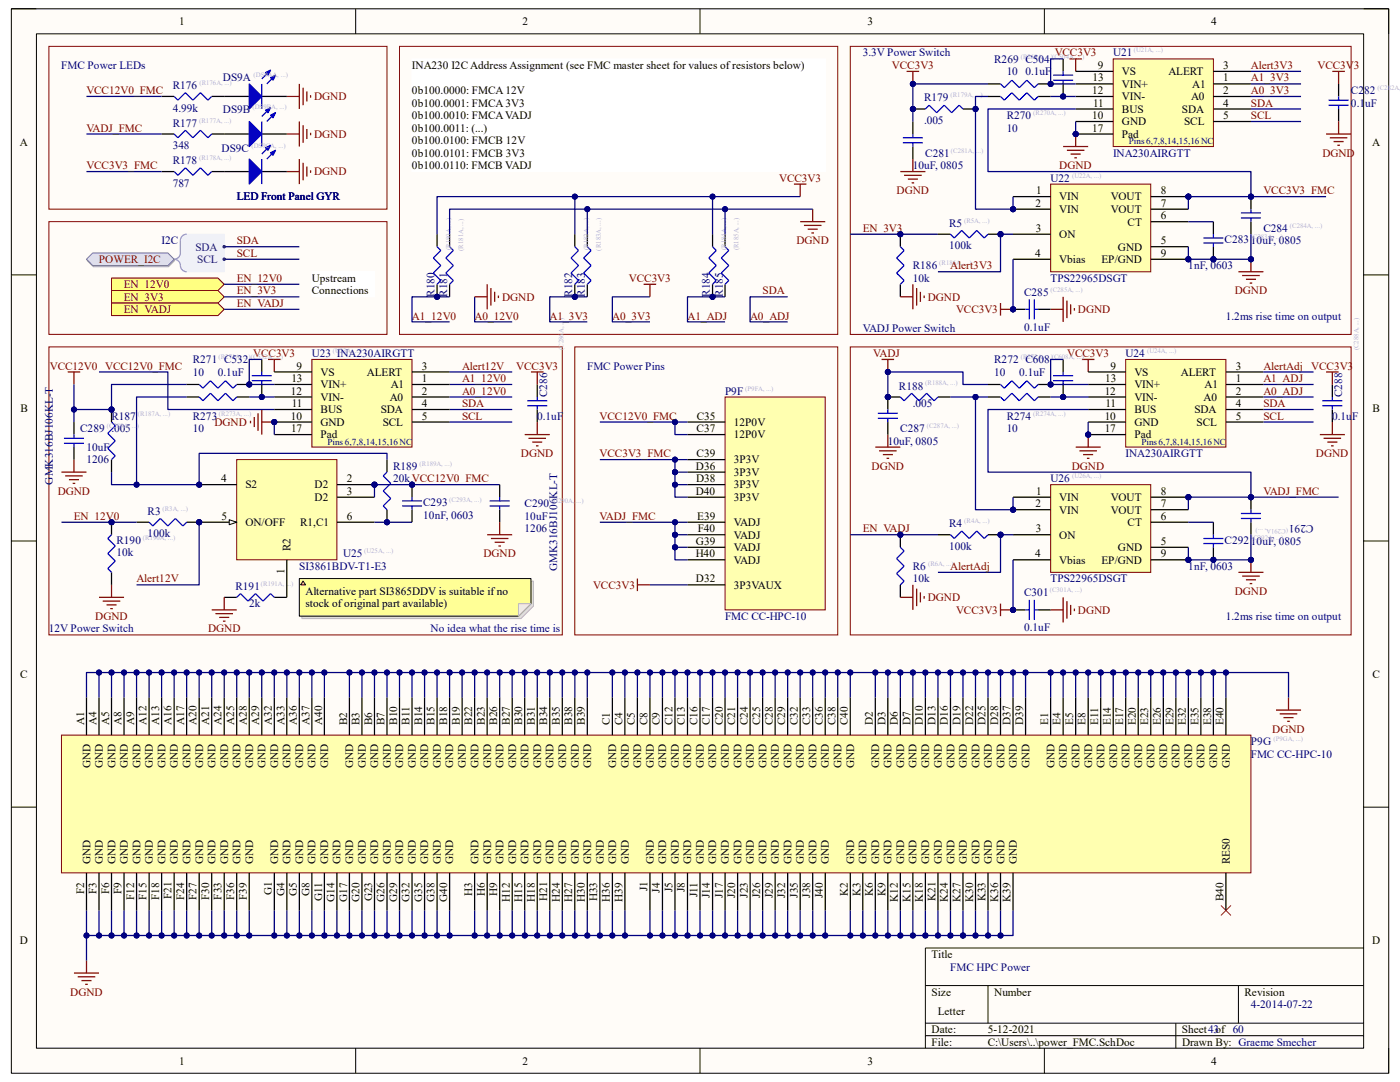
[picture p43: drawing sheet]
<svg xmlns="http://www.w3.org/2000/svg" width="279mm" height="216mm" viewBox="0 0 279 216" stroke-linecap="round" stroke-linejoin="round" font-family="sans-serif">
<defs><g id="words">
<g font-size="2.2">
<text x="35.7" y="5">1</text>
<text x="104.3" y="5">2</text>
<text x="173.1" y="5">3</text>
<text x="241.7" y="5">4</text>
<text x="82.2" y="13.8">INA230 I2C Address Assignment (see FMC master sheet for values of resistors below)</text>
<text x="218.1" y="16.3">13</text>
<text x="219.1" y="13.8">9</text>
<text x="223.9" y="15">VS</text>
<text x="223.9" y="17.5">VIN+</text>
<text x="233.2" y="15">ALERT</text>
<text x="237.9" y="17.5">A1</text>
<text x="244.1" y="16.3">1</text>
<text x="244.1" y="13.8">3</text>
<text x="82.2" y="18.8">0b100.0000: FMCA 12V</text>
<text x="82.2" y="21.3">0b100.0001: FMCA 3V3</text>
<text x="82.2" y="23.7">0b100.0010: FMCA VADJ</text>
<text x="218" y="23.7">10</text>
<text x="218" y="18.8">12</text>
<text x="218.1" y="21.3">11</text>
<text x="223.9" y="20">VIN-</text>
<text x="223.9" y="22.5">BUS</text>
<text x="235.9" y="22.5">SDA</text>
<text x="237.7" y="20">A0</text>
<text x="244.1" y="18.8">2</text>
<text x="244.1" y="21.3">4</text>
<text x="244.1" y="23.7">5</text>
<text x="3.9" y="29.1">A</text>
<text x="82.2" y="26.2">0b100.0011: (...)</text>
<text x="82.2" y="28.7">0b100.0100: FMCB 12V</text>
<text x="218" y="26.2">17</text>
<text x="223.9" y="25">GND</text>
<text x="223.9" y="27.5">Pad</text>
<text x="236.3" y="25">SCL</text>
<text x="273.8" y="29.1">A</text>
<text x="82.2" y="31.2">0b100.0101: FMCB 3V3</text>
<text x="82.2" y="33.7">0b100.0110: FMCB VADJ</text>
<text x="206.6" y="41.2">2</text>
<text x="206.8" y="38.7">1</text>
<text x="211.4" y="40">VIN</text>
<text x="221.7" y="40">VOUT</text>
<text x="231.6" y="38.7">8</text>
<text x="231.6" y="41.2">7</text>
<text x="206.7" y="46.2">3</text>
<text x="211.4" y="42.5">VIN</text>
<text x="211.4" y="47.5">ON</text>
<text x="221.7" y="42.5">VOUT</text>
<text x="225" y="45">CT</text>
<text x="231.6" y="43.7">6</text>
<text x="206.6" y="51.2">4</text>
<text x="211.4" y="52.5">Vbias</text>
<text x="219.8" y="52.5">EP/GND</text>
<text x="223.1" y="50">GND</text>
<text x="231.6" y="48.7">5</text>
<text x="231.6" y="51.2">9</text>
<text x="62.2" y="56.2">Upstream</text>
<text x="62.2" y="58.8">Connections</text>
<text x="58.2" y="76.2">13</text>
<text x="59.2" y="73.7">9</text>
<text x="64" y="75">VS</text>
<text x="64" y="77.5">VIN+</text>
<text x="73.2" y="75">ALERT</text>
<text x="78" y="77.5">A1</text>
<text x="84.2" y="76.2">1</text>
<text x="84.2" y="73.7">3</text>
<text x="220.6" y="76.2">13</text>
<text x="221.6" y="73.7">9</text>
<text x="226.4" y="75">VS</text>
<text x="226.4" y="77.5">VIN+</text>
<text x="235.7" y="75">ALERT</text>
<text x="240.4" y="77.5">A1</text>
<text x="246.6" y="76.2">1</text>
<text x="246.6" y="73.7">3</text>
<text x="4.1" y="82.2">B</text>
<text x="58" y="83.7">10</text>
<text x="58" y="78.7">12</text>
<text x="58.3" y="81.2">11</text>
<text x="64" y="80">VIN-</text>
<text x="64" y="82.5">BUS</text>
<text x="76" y="82.5">SDA</text>
<text x="77.8" y="80">A0</text>
<text x="84.2" y="78.7">2</text>
<text x="84.2" y="81.2">4</text>
<text x="84.2" y="83.7">5</text>
<text x="139.1" y="83.7">C35</text>
<text x="220.5" y="83.7">10</text>
<text x="220.5" y="78.7">12</text>
<text x="220.6" y="81.2">11</text>
<text x="226.4" y="80">VIN-</text>
<text x="226.4" y="82.5">BUS</text>
<text x="238.4" y="82.5">SDA</text>
<text x="240.2" y="80">A0</text>
<text x="246.6" y="78.7">2</text>
<text x="246.6" y="81.2">4</text>
<text x="246.6" y="83.7">5</text>
<text x="273.9" y="82.2">B</text>
<text x="58.1" y="86.2">17</text>
<text x="64" y="85">GND</text>
<text x="64" y="87.5">Pad</text>
<text x="76.4" y="85">SCL</text>
<text x="139" y="86.2">C37</text>
<text x="146.4" y="85">12P0V</text>
<text x="146.4" y="87.5">12P0V</text>
<text x="220.5" y="86.2">17</text>
<text x="226.4" y="85">GND</text>
<text x="226.4" y="87.5">Pad</text>
<text x="238.8" y="85">SCL</text>
<text x="138.9" y="93.7">D36</text>
<text x="139" y="91.2">C39</text>
<text x="146.4" y="95">3P3V</text>
<text x="146.4" y="92.5">3P3V</text>
<text x="44.2" y="96.2">4</text>
<text x="49" y="97.5">S2</text>
<text x="62.8" y="97.5">D2</text>
<text x="62.8" y="99.9">D2</text>
<text x="69.2" y="96.2">2</text>
<text x="69.2" y="98.7">3</text>
<text x="138.9" y="98.7">D40</text>
<text x="138.9" y="96.2">D38</text>
<text x="146.4" y="97.5">3P3V</text>
<text x="146.4" y="99.9">3P3V</text>
<text x="206.6" y="101.2">2</text>
<text x="206.8" y="98.7">1</text>
<text x="211.4" y="99.9">VIN</text>
<text x="221.7" y="99.9">VOUT</text>
<text x="231.6" y="98.7">8</text>
<text x="231.6" y="101.2">7</text>
<text x="44.2" y="103.7">5</text>
<text x="49" y="105">ON/OFF</text>
<text x="59.9" y="105">R1,C1</text>
<text x="69.2" y="103.7">6</text>
<text x="139.1" y="103.7">E39</text>
<text x="139.2" y="106.2">F40</text>
<text x="146.4" y="105">VADJ</text>
<text x="146.4" y="107.5">VADJ</text>
<text x="206.7" y="106.2">3</text>
<text x="211.4" y="102.5">VIN</text>
<text x="211.4" y="107.5">ON</text>
<text x="221.7" y="102.5">VOUT</text>
<text x="225" y="105">CT</text>
<text x="231.6" y="103.7">6</text>
<text x="58" y="109.9" transform="rotate(-90 58 109.9)">R2</text>
<text x="138.9" y="111.2">H40</text>
<text x="138.9" y="108.7">G39</text>
<text x="146.4" y="110">VADJ</text>
<text x="146.4" y="112.5">VADJ</text>
<text x="206.6" y="111.2">4</text>
<text x="211.4" y="112.5">Vbias</text>
<text x="219.8" y="112.5">EP/GND</text>
<text x="223.1" y="110">GND</text>
<text x="231.6" y="108.7">5</text>
<text x="231.6" y="111.2">9</text>
<text x="56.8" y="114.6" transform="rotate(-90 56.8 114.6)">1</text>
<text x="61" y="118.7">Alternative part SI3865DDV is suitable if no</text>
<text x="138.9" y="116.2">D32</text>
<text x="146.4" y="117.5">3P3VAUX</text>
<text x="61" y="121.2">stock of original part available)</text>
<text x="4" y="135.3">C</text>
<text x="273.9" y="135.3">C</text>
<text x="16.8" y="144.7" transform="rotate(-90 16.8 144.7)">A1</text>
<text x="19.3" y="144.7" transform="rotate(-90 19.3 144.7)">A4</text>
<text x="21.8" y="144.7" transform="rotate(-90 21.8 144.7)">A5</text>
<text x="24.3" y="144.7" transform="rotate(-90 24.3 144.7)">A8</text>
<text x="26.8" y="144.7" transform="rotate(-90 26.8 144.7)">A9</text>
<text x="29.3" y="144.7" transform="rotate(-90 29.3 144.7)">A12</text>
<text x="31.7" y="144.7" transform="rotate(-90 31.7 144.7)">A13</text>
<text x="34.2" y="144.7" transform="rotate(-90 34.2 144.7)">A16</text>
<text x="36.7" y="144.7" transform="rotate(-90 36.7 144.7)">A17</text>
<text x="39.2" y="144.7" transform="rotate(-90 39.2 144.7)">A20</text>
<text x="41.7" y="144.7" transform="rotate(-90 41.7 144.7)">A21</text>
<text x="44.2" y="144.7" transform="rotate(-90 44.2 144.7)">A24</text>
<text x="46.7" y="144.7" transform="rotate(-90 46.7 144.7)">A25</text>
<text x="49.2" y="144.7" transform="rotate(-90 49.2 144.7)">A28</text>
<text x="51.7" y="144.7" transform="rotate(-90 51.7 144.7)">A29</text>
<text x="54.3" y="144.7" transform="rotate(-90 54.3 144.7)">A32</text>
<text x="56.8" y="144.7" transform="rotate(-90 56.8 144.7)">A33</text>
<text x="59.3" y="144.7" transform="rotate(-90 59.3 144.7)">A36</text>
<text x="61.8" y="144.7" transform="rotate(-90 61.8 144.7)">A37</text>
<text x="64.3" y="144.7" transform="rotate(-90 64.3 144.7)">A40</text>
<text x="69.3" y="144.7" transform="rotate(-90 69.3 144.7)">B2</text>
<text x="71.8" y="144.7" transform="rotate(-90 71.8 144.7)">B3</text>
<text x="74.3" y="144.7" transform="rotate(-90 74.3 144.7)">B6</text>
<text x="76.8" y="144.7" transform="rotate(-90 76.8 144.7)">B7</text>
<text x="79.2" y="144.7" transform="rotate(-90 79.2 144.7)">B10</text>
<text x="81.7" y="144.7" transform="rotate(-90 81.7 144.7)">B11</text>
<text x="84.2" y="144.7" transform="rotate(-90 84.2 144.7)">B14</text>
<text x="86.7" y="144.7" transform="rotate(-90 86.7 144.7)">B15</text>
<text x="89.2" y="144.7" transform="rotate(-90 89.2 144.7)">B18</text>
<text x="91.7" y="144.7" transform="rotate(-90 91.7 144.7)">B19</text>
<text x="94.2" y="144.7" transform="rotate(-90 94.2 144.7)">B22</text>
<text x="96.7" y="144.7" transform="rotate(-90 96.7 144.7)">B23</text>
<text x="99.2" y="144.7" transform="rotate(-90 99.2 144.7)">B26</text>
<text x="101.7" y="144.7" transform="rotate(-90 101.7 144.7)">B27</text>
<text x="104.2" y="144.7" transform="rotate(-90 104.2 144.7)">B30</text>
<text x="106.7" y="144.7" transform="rotate(-90 106.7 144.7)">B31</text>
<text x="109.2" y="144.7" transform="rotate(-90 109.2 144.7)">B34</text>
<text x="111.7" y="144.7" transform="rotate(-90 111.7 144.7)">B35</text>
<text x="114.2" y="144.7" transform="rotate(-90 114.2 144.7)">B38</text>
<text x="116.7" y="144.7" transform="rotate(-90 116.7 144.7)">B39</text>
<text x="121.7" y="144.7" transform="rotate(-90 121.7 144.7)">C1</text>
<text x="124.2" y="144.7" transform="rotate(-90 124.2 144.7)">C4</text>
<text x="126.7" y="144.7" transform="rotate(-90 126.7 144.7)">C5</text>
<text x="129.2" y="144.7" transform="rotate(-90 129.2 144.7)">C8</text>
<text x="131.7" y="144.7" transform="rotate(-90 131.7 144.7)">C9</text>
<text x="134.2" y="144.7" transform="rotate(-90 134.2 144.7)">C12</text>
<text x="136.7" y="144.7" transform="rotate(-90 136.7 144.7)">C13</text>
<text x="139.2" y="144.7" transform="rotate(-90 139.2 144.7)">C16</text>
<text x="141.7" y="144.7" transform="rotate(-90 141.7 144.7)">C17</text>
<text x="144.2" y="144.7" transform="rotate(-90 144.2 144.7)">C20</text>
<text x="146.7" y="144.7" transform="rotate(-90 146.7 144.7)">C21</text>
<text x="149.2" y="144.7" transform="rotate(-90 149.2 144.7)">C24</text>
<text x="151.7" y="144.7" transform="rotate(-90 151.7 144.7)">C25</text>
<text x="154.2" y="144.7" transform="rotate(-90 154.2 144.7)">C28</text>
<text x="156.7" y="144.7" transform="rotate(-90 156.7 144.7)">C29</text>
<text x="159.2" y="144.7" transform="rotate(-90 159.2 144.7)">C32</text>
<text x="161.7" y="144.7" transform="rotate(-90 161.7 144.7)">C33</text>
<text x="164.2" y="144.7" transform="rotate(-90 164.2 144.7)">C36</text>
<text x="166.7" y="144.7" transform="rotate(-90 166.7 144.7)">C38</text>
<text x="169.2" y="144.7" transform="rotate(-90 169.2 144.7)">C40</text>
<text x="174.2" y="144.7" transform="rotate(-90 174.2 144.7)">D2</text>
<text x="176.7" y="144.7" transform="rotate(-90 176.7 144.7)">D3</text>
<text x="179.2" y="144.7" transform="rotate(-90 179.2 144.7)">D6</text>
<text x="181.7" y="144.7" transform="rotate(-90 181.7 144.7)">D7</text>
<text x="184.2" y="144.7" transform="rotate(-90 184.2 144.7)">D10</text>
<text x="186.7" y="144.7" transform="rotate(-90 186.7 144.7)">D13</text>
<text x="189.2" y="144.7" transform="rotate(-90 189.2 144.7)">D16</text>
<text x="191.7" y="144.7" transform="rotate(-90 191.7 144.7)">D19</text>
<text x="194.2" y="144.7" transform="rotate(-90 194.2 144.7)">D22</text>
<text x="196.7" y="144.7" transform="rotate(-90 196.7 144.7)">D25</text>
<text x="199.2" y="144.7" transform="rotate(-90 199.2 144.7)">D28</text>
<text x="201.7" y="144.7" transform="rotate(-90 201.7 144.7)">D37</text>
<text x="204.2" y="144.7" transform="rotate(-90 204.2 144.7)">D39</text>
<text x="209.2" y="144.7" transform="rotate(-90 209.2 144.7)">E1</text>
<text x="211.7" y="144.7" transform="rotate(-90 211.7 144.7)">E4</text>
<text x="214.2" y="144.7" transform="rotate(-90 214.2 144.7)">E5</text>
<text x="216.7" y="144.7" transform="rotate(-90 216.7 144.7)">E8</text>
<text x="219.2" y="144.7" transform="rotate(-90 219.2 144.7)">E11</text>
<text x="221.7" y="144.7" transform="rotate(-90 221.7 144.7)">E14</text>
<text x="224.2" y="144.7" transform="rotate(-90 224.2 144.7)">E17</text>
<text x="226.7" y="144.7" transform="rotate(-90 226.7 144.7)">E20</text>
<text x="229.2" y="144.7" transform="rotate(-90 229.2 144.7)">E23</text>
<text x="231.6" y="144.7" transform="rotate(-90 231.6 144.7)">E26</text>
<text x="234.2" y="144.7" transform="rotate(-90 234.2 144.7)">E29</text>
<text x="236.7" y="144.7" transform="rotate(-90 236.7 144.7)">E32</text>
<text x="239.2" y="144.7" transform="rotate(-90 239.2 144.7)">E35</text>
<text x="241.7" y="144.7" transform="rotate(-90 241.7 144.7)">E38</text>
<text x="244.2" y="144.7" transform="rotate(-90 244.2 144.7)">E40</text>
<text x="18" y="153.2" transform="rotate(-90 18 153.2)">GND</text>
<text x="20.5" y="153.2" transform="rotate(-90 20.5 153.2)">GND</text>
<text x="23" y="153.2" transform="rotate(-90 23 153.2)">GND</text>
<text x="25.5" y="153.2" transform="rotate(-90 25.5 153.2)">GND</text>
<text x="28" y="153.2" transform="rotate(-90 28 153.2)">GND</text>
<text x="30.5" y="153.2" transform="rotate(-90 30.5 153.2)">GND</text>
<text x="33" y="153.2" transform="rotate(-90 33 153.2)">GND</text>
<text x="35.5" y="153.2" transform="rotate(-90 35.5 153.2)">GND</text>
<text x="38" y="153.2" transform="rotate(-90 38 153.2)">GND</text>
<text x="40.5" y="153.2" transform="rotate(-90 40.5 153.2)">GND</text>
<text x="43" y="153.2" transform="rotate(-90 43 153.2)">GND</text>
<text x="45.5" y="153.2" transform="rotate(-90 45.5 153.2)">GND</text>
<text x="48" y="153.2" transform="rotate(-90 48 153.2)">GND</text>
<text x="50.5" y="153.2" transform="rotate(-90 50.5 153.2)">GND</text>
<text x="53" y="153.2" transform="rotate(-90 53 153.2)">GND</text>
<text x="55.5" y="153.2" transform="rotate(-90 55.5 153.2)">GND</text>
<text x="58" y="153.2" transform="rotate(-90 58 153.2)">GND</text>
<text x="60.5" y="153.2" transform="rotate(-90 60.5 153.2)">GND</text>
<text x="63" y="153.2" transform="rotate(-90 63 153.2)">GND</text>
<text x="65.5" y="153.2" transform="rotate(-90 65.5 153.2)">GND</text>
<text x="70.5" y="153.2" transform="rotate(-90 70.5 153.2)">GND</text>
<text x="73" y="153.2" transform="rotate(-90 73 153.2)">GND</text>
<text x="75.5" y="153.2" transform="rotate(-90 75.5 153.2)">GND</text>
<text x="78" y="153.2" transform="rotate(-90 78 153.2)">GND</text>
<text x="80.5" y="153.2" transform="rotate(-90 80.5 153.2)">GND</text>
<text x="83" y="153.2" transform="rotate(-90 83 153.2)">GND</text>
<text x="85.5" y="153.2" transform="rotate(-90 85.5 153.2)">GND</text>
<text x="88" y="153.2" transform="rotate(-90 88 153.2)">GND</text>
<text x="90.5" y="153.2" transform="rotate(-90 90.5 153.2)">GND</text>
<text x="93" y="153.2" transform="rotate(-90 93 153.2)">GND</text>
<text x="95.5" y="153.2" transform="rotate(-90 95.5 153.2)">GND</text>
<text x="98" y="153.2" transform="rotate(-90 98 153.2)">GND</text>
<text x="100.5" y="153.2" transform="rotate(-90 100.5 153.2)">GND</text>
<text x="103" y="153.2" transform="rotate(-90 103 153.2)">GND</text>
<text x="105.5" y="153.2" transform="rotate(-90 105.5 153.2)">GND</text>
<text x="108" y="153.2" transform="rotate(-90 108 153.2)">GND</text>
<text x="110.5" y="153.2" transform="rotate(-90 110.5 153.2)">GND</text>
<text x="113" y="153.2" transform="rotate(-90 113 153.2)">GND</text>
<text x="115.5" y="153.2" transform="rotate(-90 115.5 153.2)">GND</text>
<text x="118" y="153.2" transform="rotate(-90 118 153.2)">GND</text>
<text x="123" y="153.2" transform="rotate(-90 123 153.2)">GND</text>
<text x="125.5" y="153.2" transform="rotate(-90 125.5 153.2)">GND</text>
<text x="128" y="153.2" transform="rotate(-90 128 153.2)">GND</text>
<text x="130.5" y="153.2" transform="rotate(-90 130.5 153.2)">GND</text>
<text x="133" y="153.2" transform="rotate(-90 133 153.2)">GND</text>
<text x="135.5" y="153.2" transform="rotate(-90 135.5 153.2)">GND</text>
<text x="138" y="153.2" transform="rotate(-90 138 153.2)">GND</text>
<text x="140.5" y="153.2" transform="rotate(-90 140.5 153.2)">GND</text>
<text x="143" y="153.2" transform="rotate(-90 143 153.2)">GND</text>
<text x="145.5" y="153.2" transform="rotate(-90 145.5 153.2)">GND</text>
<text x="148" y="153.2" transform="rotate(-90 148 153.2)">GND</text>
<text x="150.5" y="153.2" transform="rotate(-90 150.5 153.2)">GND</text>
<text x="153" y="153.2" transform="rotate(-90 153 153.2)">GND</text>
<text x="155.4" y="153.2" transform="rotate(-90 155.4 153.2)">GND</text>
<text x="157.9" y="153.2" transform="rotate(-90 157.9 153.2)">GND</text>
<text x="160.4" y="153.2" transform="rotate(-90 160.4 153.2)">GND</text>
<text x="162.9" y="153.2" transform="rotate(-90 162.9 153.2)">GND</text>
<text x="165.4" y="153.2" transform="rotate(-90 165.4 153.2)">GND</text>
<text x="167.9" y="153.2" transform="rotate(-90 167.9 153.2)">GND</text>
<text x="170.4" y="153.2" transform="rotate(-90 170.4 153.2)">GND</text>
<text x="175.4" y="153.2" transform="rotate(-90 175.4 153.2)">GND</text>
<text x="177.9" y="153.2" transform="rotate(-90 177.9 153.2)">GND</text>
<text x="180.4" y="153.2" transform="rotate(-90 180.4 153.2)">GND</text>
<text x="182.9" y="153.2" transform="rotate(-90 182.9 153.2)">GND</text>
<text x="185.4" y="153.2" transform="rotate(-90 185.4 153.2)">GND</text>
<text x="188" y="153.2" transform="rotate(-90 188 153.2)">GND</text>
<text x="190.5" y="153.2" transform="rotate(-90 190.5 153.2)">GND</text>
<text x="193" y="153.2" transform="rotate(-90 193 153.2)">GND</text>
<text x="195.5" y="153.2" transform="rotate(-90 195.5 153.2)">GND</text>
<text x="198" y="153.2" transform="rotate(-90 198 153.2)">GND</text>
<text x="200.4" y="153.2" transform="rotate(-90 200.4 153.2)">GND</text>
<text x="202.9" y="153.2" transform="rotate(-90 202.9 153.2)">GND</text>
<text x="205.4" y="153.2" transform="rotate(-90 205.4 153.2)">GND</text>
<text x="210.4" y="153.2" transform="rotate(-90 210.4 153.2)">GND</text>
<text x="212.9" y="153.2" transform="rotate(-90 212.9 153.2)">GND</text>
<text x="215.4" y="153.2" transform="rotate(-90 215.4 153.2)">GND</text>
<text x="217.9" y="153.2" transform="rotate(-90 217.9 153.2)">GND</text>
<text x="220.4" y="153.2" transform="rotate(-90 220.4 153.2)">GND</text>
<text x="222.9" y="153.2" transform="rotate(-90 222.9 153.2)">GND</text>
<text x="225.4" y="153.2" transform="rotate(-90 225.4 153.2)">GND</text>
<text x="227.9" y="153.2" transform="rotate(-90 227.9 153.2)">GND</text>
<text x="230.4" y="153.2" transform="rotate(-90 230.4 153.2)">GND</text>
<text x="232.9" y="153.2" transform="rotate(-90 232.9 153.2)">GND</text>
<text x="235.4" y="153.2" transform="rotate(-90 235.4 153.2)">GND</text>
<text x="237.9" y="153.2" transform="rotate(-90 237.9 153.2)">GND</text>
<text x="240.4" y="153.2" transform="rotate(-90 240.4 153.2)">GND</text>
<text x="242.9" y="153.2" transform="rotate(-90 242.9 153.2)">GND</text>
<text x="245.4" y="153.2" transform="rotate(-90 245.4 153.2)">GND</text>
<text x="18" y="172.4" transform="rotate(-90 18 172.4)">GND</text>
<text x="20.5" y="172.4" transform="rotate(-90 20.5 172.4)">GND</text>
<text x="23" y="172.4" transform="rotate(-90 23 172.4)">GND</text>
<text x="25.5" y="172.4" transform="rotate(-90 25.5 172.4)">GND</text>
<text x="28" y="172.4" transform="rotate(-90 28 172.4)">GND</text>
<text x="30.5" y="172.4" transform="rotate(-90 30.5 172.4)">GND</text>
<text x="33" y="172.4" transform="rotate(-90 33 172.4)">GND</text>
<text x="35.5" y="172.4" transform="rotate(-90 35.5 172.4)">GND</text>
<text x="38" y="172.4" transform="rotate(-90 38 172.4)">GND</text>
<text x="40.5" y="172.4" transform="rotate(-90 40.5 172.4)">GND</text>
<text x="43" y="172.4" transform="rotate(-90 43 172.4)">GND</text>
<text x="45.5" y="172.4" transform="rotate(-90 45.5 172.4)">GND</text>
<text x="48" y="172.4" transform="rotate(-90 48 172.4)">GND</text>
<text x="50.5" y="172.4" transform="rotate(-90 50.5 172.4)">GND</text>
<text x="55.5" y="172.4" transform="rotate(-90 55.5 172.4)">GND</text>
<text x="58" y="172.4" transform="rotate(-90 58 172.4)">GND</text>
<text x="60.5" y="172.4" transform="rotate(-90 60.5 172.4)">GND</text>
<text x="63" y="172.4" transform="rotate(-90 63 172.4)">GND</text>
<text x="65.5" y="172.4" transform="rotate(-90 65.5 172.4)">GND</text>
<text x="68" y="172.4" transform="rotate(-90 68 172.4)">GND</text>
<text x="70.5" y="172.4" transform="rotate(-90 70.5 172.4)">GND</text>
<text x="73" y="172.4" transform="rotate(-90 73 172.4)">GND</text>
<text x="75.5" y="172.4" transform="rotate(-90 75.5 172.4)">GND</text>
<text x="78" y="172.4" transform="rotate(-90 78 172.4)">GND</text>
<text x="80.5" y="172.4" transform="rotate(-90 80.5 172.4)">GND</text>
<text x="83" y="172.4" transform="rotate(-90 83 172.4)">GND</text>
<text x="85.5" y="172.4" transform="rotate(-90 85.5 172.4)">GND</text>
<text x="88" y="172.4" transform="rotate(-90 88 172.4)">GND</text>
<text x="90.5" y="172.4" transform="rotate(-90 90.5 172.4)">GND</text>
<text x="95.5" y="172.4" transform="rotate(-90 95.5 172.4)">GND</text>
<text x="98" y="172.4" transform="rotate(-90 98 172.4)">GND</text>
<text x="100.5" y="172.4" transform="rotate(-90 100.5 172.4)">GND</text>
<text x="103" y="172.4" transform="rotate(-90 103 172.4)">GND</text>
<text x="105.5" y="172.4" transform="rotate(-90 105.5 172.4)">GND</text>
<text x="108" y="172.4" transform="rotate(-90 108 172.4)">GND</text>
<text x="110.5" y="172.4" transform="rotate(-90 110.5 172.4)">GND</text>
<text x="113" y="172.4" transform="rotate(-90 113 172.4)">GND</text>
<text x="115.5" y="172.4" transform="rotate(-90 115.5 172.4)">GND</text>
<text x="118" y="172.4" transform="rotate(-90 118 172.4)">GND</text>
<text x="120.5" y="172.4" transform="rotate(-90 120.5 172.4)">GND</text>
<text x="123" y="172.4" transform="rotate(-90 123 172.4)">GND</text>
<text x="125.5" y="172.4" transform="rotate(-90 125.5 172.4)">GND</text>
<text x="130.5" y="172.4" transform="rotate(-90 130.5 172.4)">GND</text>
<text x="133" y="172.4" transform="rotate(-90 133 172.4)">GND</text>
<text x="135.5" y="172.4" transform="rotate(-90 135.5 172.4)">GND</text>
<text x="138" y="172.4" transform="rotate(-90 138 172.4)">GND</text>
<text x="140.5" y="172.4" transform="rotate(-90 140.5 172.4)">GND</text>
<text x="143" y="172.4" transform="rotate(-90 143 172.4)">GND</text>
<text x="145.5" y="172.4" transform="rotate(-90 145.5 172.4)">GND</text>
<text x="148" y="172.4" transform="rotate(-90 148 172.4)">GND</text>
<text x="150.5" y="172.4" transform="rotate(-90 150.5 172.4)">GND</text>
<text x="153" y="172.4" transform="rotate(-90 153 172.4)">GND</text>
<text x="155.4" y="172.4" transform="rotate(-90 155.4 172.4)">GND</text>
<text x="157.9" y="172.4" transform="rotate(-90 157.9 172.4)">GND</text>
<text x="160.4" y="172.4" transform="rotate(-90 160.4 172.4)">GND</text>
<text x="162.9" y="172.4" transform="rotate(-90 162.9 172.4)">GND</text>
<text x="165.4" y="172.4" transform="rotate(-90 165.4 172.4)">GND</text>
<text x="170.4" y="172.4" transform="rotate(-90 170.4 172.4)">GND</text>
<text x="172.9" y="172.4" transform="rotate(-90 172.9 172.4)">GND</text>
<text x="175.4" y="172.4" transform="rotate(-90 175.4 172.4)">GND</text>
<text x="177.9" y="172.4" transform="rotate(-90 177.9 172.4)">GND</text>
<text x="180.4" y="172.4" transform="rotate(-90 180.4 172.4)">GND</text>
<text x="182.9" y="172.4" transform="rotate(-90 182.9 172.4)">GND</text>
<text x="185.4" y="172.4" transform="rotate(-90 185.4 172.4)">GND</text>
<text x="188" y="172.4" transform="rotate(-90 188 172.4)">GND</text>
<text x="190.5" y="172.4" transform="rotate(-90 190.5 172.4)">GND</text>
<text x="193" y="172.4" transform="rotate(-90 193 172.4)">GND</text>
<text x="195.5" y="172.4" transform="rotate(-90 195.5 172.4)">GND</text>
<text x="198" y="172.4" transform="rotate(-90 198 172.4)">GND</text>
<text x="200.4" y="172.4" transform="rotate(-90 200.4 172.4)">GND</text>
<text x="202.9" y="172.4" transform="rotate(-90 202.9 172.4)">GND</text>
<text x="245.4" y="172.4" transform="rotate(-90 245.4 172.4)">RES0</text>
<text x="16.8" y="178.5" transform="rotate(-90 16.8 178.5)">F2</text>
<text x="19.3" y="178.3" transform="rotate(-90 19.3 178.3)">F3</text>
<text x="21.8" y="178.5" transform="rotate(-90 21.8 178.5)">F6</text>
<text x="24.3" y="178.4" transform="rotate(-90 24.3 178.4)">F9</text>
<text x="26.8" y="179.6" transform="rotate(-90 26.8 179.6)">F12</text>
<text x="29.3" y="179.5" transform="rotate(-90 29.3 179.5)">F15</text>
<text x="31.7" y="179.5" transform="rotate(-90 31.7 179.5)">F18</text>
<text x="34.2" y="179.4" transform="rotate(-90 34.2 179.4)">F21</text>
<text x="36.7" y="179.6" transform="rotate(-90 36.7 179.6)">F24</text>
<text x="39.2" y="179.6" transform="rotate(-90 39.2 179.6)">F27</text>
<text x="41.7" y="179.6" transform="rotate(-90 41.7 179.6)">F30</text>
<text x="44.2" y="179.5" transform="rotate(-90 44.2 179.5)">F33</text>
<text x="46.7" y="179.6" transform="rotate(-90 46.7 179.6)">F36</text>
<text x="49.2" y="179.6" transform="rotate(-90 49.2 179.6)">F39</text>
<text x="54.3" y="178.6" transform="rotate(-90 54.3 178.6)">G1</text>
<text x="56.8" y="178.9" transform="rotate(-90 56.8 178.9)">G4</text>
<text x="59.3" y="178.8" transform="rotate(-90 59.3 178.8)">G5</text>
<text x="61.8" y="178.8" transform="rotate(-90 61.8 178.8)">G8</text>
<text x="64.3" y="179.8" transform="rotate(-90 64.3 179.8)">G11</text>
<text x="66.8" y="180" transform="rotate(-90 66.8 180)">G14</text>
<text x="69.3" y="180" transform="rotate(-90 69.3 180)">G17</text>
<text x="71.8" y="180" transform="rotate(-90 71.8 180)">G20</text>
<text x="74.3" y="179.9" transform="rotate(-90 74.3 179.9)">G23</text>
<text x="76.8" y="180" transform="rotate(-90 76.8 180)">G26</text>
<text x="79.2" y="180" transform="rotate(-90 79.2 180)">G29</text>
<text x="81.7" y="180" transform="rotate(-90 81.7 180)">G32</text>
<text x="84.2" y="179.9" transform="rotate(-90 84.2 179.9)">G35</text>
<text x="86.7" y="179.9" transform="rotate(-90 86.7 179.9)">G38</text>
<text x="89.2" y="180" transform="rotate(-90 89.2 180)">G40</text>
<text x="94.2" y="178.7" transform="rotate(-90 94.2 178.7)">H3</text>
<text x="96.7" y="178.9" transform="rotate(-90 96.7 178.9)">H6</text>
<text x="99.2" y="178.8" transform="rotate(-90 99.2 178.8)">H9</text>
<text x="101.7" y="180" transform="rotate(-90 101.7 180)">H12</text>
<text x="104.2" y="179.9" transform="rotate(-90 104.2 179.9)">H15</text>
<text x="106.7" y="179.9" transform="rotate(-90 106.7 179.9)">H18</text>
<text x="109.2" y="179.8" transform="rotate(-90 109.2 179.8)">H21</text>
<text x="111.7" y="180" transform="rotate(-90 111.7 180)">H24</text>
<text x="114.2" y="180" transform="rotate(-90 114.2 180)">H27</text>
<text x="116.7" y="180" transform="rotate(-90 116.7 180)">H30</text>
<text x="119.2" y="179.9" transform="rotate(-90 119.2 179.9)">H33</text>
<text x="121.7" y="180" transform="rotate(-90 121.7 180)">H36</text>
<text x="124.2" y="180" transform="rotate(-90 124.2 180)">H39</text>
<text x="129.2" y="177.9" transform="rotate(-90 129.2 177.9)">J1</text>
<text x="131.7" y="178.1" transform="rotate(-90 131.7 178.1)">J4</text>
<text x="134.2" y="178" transform="rotate(-90 134.2 178)">J5</text>
<text x="136.7" y="178.1" transform="rotate(-90 136.7 178.1)">J8</text>
<text x="139.2" y="179" transform="rotate(-90 139.2 179)">J11</text>
<text x="141.7" y="179.2" transform="rotate(-90 141.7 179.2)">J14</text>
<text x="144.2" y="179.2" transform="rotate(-90 144.2 179.2)">J17</text>
<text x="146.7" y="179.2" transform="rotate(-90 146.7 179.2)">J20</text>
<text x="149.2" y="179.1" transform="rotate(-90 149.2 179.1)">J23</text>
<text x="151.7" y="179.2" transform="rotate(-90 151.7 179.2)">J26</text>
<text x="154.2" y="179.2" transform="rotate(-90 154.2 179.2)">J29</text>
<text x="156.7" y="179.2" transform="rotate(-90 156.7 179.2)">J32</text>
<text x="159.2" y="179.2" transform="rotate(-90 159.2 179.2)">J35</text>
<text x="161.7" y="179.2" transform="rotate(-90 161.7 179.2)">J38</text>
<text x="164.2" y="179.2" transform="rotate(-90 164.2 179.2)">J40</text>
<text x="169.2" y="178.8" transform="rotate(-90 169.2 178.8)">K2</text>
<text x="171.7" y="178.7" transform="rotate(-90 171.7 178.7)">K3</text>
<text x="174.2" y="178.9" transform="rotate(-90 174.2 178.9)">K6</text>
<text x="176.7" y="178.8" transform="rotate(-90 176.7 178.8)">K9</text>
<text x="179.2" y="180" transform="rotate(-90 179.2 180)">K12</text>
<text x="181.7" y="179.9" transform="rotate(-90 181.7 179.9)">K15</text>
<text x="184.2" y="179.9" transform="rotate(-90 184.2 179.9)">K18</text>
<text x="186.7" y="179.8" transform="rotate(-90 186.7 179.8)">K21</text>
<text x="189.2" y="180" transform="rotate(-90 189.2 180)">K24</text>
<text x="191.7" y="180" transform="rotate(-90 191.7 180)">K27</text>
<text x="194.2" y="180" transform="rotate(-90 194.2 180)">K30</text>
<text x="196.7" y="179.9" transform="rotate(-90 196.7 179.9)">K33</text>
<text x="199.2" y="180" transform="rotate(-90 199.2 180)">K36</text>
<text x="201.7" y="180" transform="rotate(-90 201.7 180)">K39</text>
<text x="244.2" y="179.8" transform="rotate(-90 244.2 179.8)">B40</text>
<text x="4" y="188.4">D</text>
<text x="185.9" y="191.2">Title</text>
<text x="273.9" y="188.4">D</text>
<text x="185.9" y="198.7">Size</text>
<text x="187.2" y="202.4">Letter</text>
<text x="198.4" y="198.7">Number</text>
<text x="248.4" y="198.7">Revision</text>
<text x="185.9" y="206.2">Date:</text>
<text x="185.9" y="208.7">File:</text>
<text x="197.1" y="208.7">C:\Users\..\power_FMC.SchDoc</text>
<text x="197.1" y="206.2">5-12-2021</text>
<text x="235.9" y="206.2">Sheet43of 60</text>
<text x="235.9" y="208.7">Drawn By: Graeme Smecher</text>
<text x="35.7" y="212.4">1</text>
<text x="104.3" y="212.4">2</text>
<text x="173.1" y="212.4">3</text>
<text x="241.7" y="212.4">4</text>
</g>
<g font-size="2.2" fill="#000080">
<text x="172.2" y="11.3">3.3V Power Switch</text>
<text x="222.1" y="11.3">U21</text>
<text x="12.2" y="13.8">FMC Power LEDs</text>
<text x="34.5" y="17.7">R176</text>
<text x="44.5" y="16.3">DS9A</text>
<text x="198.4" y="12.5">R269 C504</text>
<text x="200.9" y="15">10</text>
<text x="204.6" y="15">0.1uF</text>
<text x="34.5" y="22.3">4.99k</text>
<text x="44.5" y="22.5">DS9B</text>
<text x="184.4" y="20.2">R179</text>
<text x="200.9" y="23.7">R270</text>
<text x="269.6" y="21.3">0.1uF</text>
<text x="269.6" y="18.8">C282</text>
<text x="34.5" y="29.8">348</text>
<text x="34.5" y="25.3">R177</text>
<text x="184.4" y="24.8">.005</text>
<text x="200.9" y="26.2">10</text>
<text x="34.5" y="32.8">R178</text>
<text x="44.2" y="30.3">DS9C</text>
<text x="182.2" y="33.7">10uF, 0805</text>
<text x="184.7" y="31.2">C281</text>
<text x="222.1" y="31.2">INA230AIRGTT</text>
<text x="34.5" y="37.3">787</text>
<text x="47.2" y="40">LED Front Panel GYR</text>
<text x="209.6" y="36.2">U22</text>
<text x="189.4" y="45.3">R5</text>
<text x="252.1" y="46.2">C284</text>
<text x="32.2" y="48.7">I2C</text>
<text x="182.2" y="53.7">R186</text>
<text x="189.4" y="49.7">100k</text>
<text x="237.2" y="53.7">1nF, 0603</text>
<text x="244.4" y="48.5">C28310uF, 0805</text>
<text x="86.7" y="59.2" transform="rotate(-90 86.7 59.2)">R180</text>
<text x="89.2" y="59.2" transform="rotate(-90 89.2 59.2)">R181</text>
<text x="114.2" y="59.2" transform="rotate(-90 114.2 59.2)">R182</text>
<text x="116.7" y="59.2" transform="rotate(-90 116.7 59.2)">R183</text>
<text x="141.7" y="59.2" transform="rotate(-90 141.7 59.2)">R184</text>
<text x="144.2" y="59.2" transform="rotate(-90 144.2 59.2)">R185</text>
<text x="182.2" y="56.2">10k</text>
<text x="204.4" y="59">C285</text>
<text x="209.6" y="56.2">TPS22965DSGT</text>
<text x="204.4" y="66">0.1uF</text>
<text x="244.6" y="63.8">1.2ms rise time on output</text>
<text x="62.2" y="71.2">U23 INA230AIRGTT</text>
<text x="172.2" y="66.3">VADJ Power Switch</text>
<text x="224.6" y="71.2">U24</text>
<text x="38.5" y="75">10</text>
<text x="38.5" y="72.5">R271 C532</text>
<text x="43.5" y="75">0.1uF</text>
<text x="117.2" y="73.7">FMC Power Pins</text>
<text x="179.4" y="77.7">R188</text>
<text x="198.4" y="75">10</text>
<text x="198.4" y="72.5">R272 C608</text>
<text x="203.4" y="75">0.1uF</text>
<text x="22.2" y="83.7">R187</text>
<text x="38.5" y="83.7">R273</text>
<text x="107.2" y="83.7">0.1uF</text>
<text x="109.2" y="79.2" transform="rotate(-90 109.2 79.2)">C286</text>
<text x="144.7" y="78.7">P9F</text>
<text x="182.2" y="81.2">.005</text>
<text x="200.9" y="83.7">R274</text>
<text x="265.9" y="83.7">0.1uF</text>
<text x="267.9" y="79.2" transform="rotate(-90 267.9 79.2)">C288</text>
<text x="16" y="86.2">C289 .005</text>
<text x="17.2" y="90">10uF</text>
<text x="38.5" y="86.2">10</text>
<text x="177.2" y="88.7">10uF, 0805</text>
<text x="179.7" y="86.2">C287</text>
<text x="200.9" y="86.2">10</text>
<text x="17.2" y="92.5">1206</text>
<text x="78.4" y="93.7">R189</text>
<text x="224.6" y="91.2">INA230AIRGTT</text>
<text x="10.5" y="96.7" transform="rotate(-90 10.5 96.7)">GMK316BJ106KL-T</text>
<text x="78.4" y="96.2">20kVCC12V0_FMC</text>
<text x="84.5" y="101">C293</text>
<text x="104.7" y="101.2">C290</text>
<text x="209.6" y="96.2">U26</text>
<text x="29.5" y="107.2">100k</text>
<text x="29.5" y="102.7">R3</text>
<text x="84.5" y="103.5">10nF, 0603</text>
<text x="104.7" y="103.7">10uF</text>
<text x="104.7" y="106.2">1206</text>
<text x="189.4" y="105.2">R4</text>
<text x="262.1" y="104.7" transform="rotate(-180 262.1 104.7)">C291</text>
<text x="23.2" y="111">10k</text>
<text x="23.2" y="108.5">R190</text>
<text x="59.7" y="113.7">SI3861BDV-T1-E3</text>
<text x="68.5" y="111.2">U25</text>
<text x="111.2" y="114" transform="rotate(-90 111.2 114)">GMK316BJ106KL-T</text>
<text x="182.2" y="113.7">R6</text>
<text x="189.4" y="109.7">100k</text>
<text x="237.2" y="113.7">1nF, 0603</text>
<text x="244.4" y="108.5">C29210uF, 0805</text>
<text x="47" y="117.7">R191</text>
<text x="182.2" y="116.2">10k</text>
<text x="204.4" y="119">C301</text>
<text x="209.6" y="116.2">TPS22965DSGT</text>
<text x="49.7" y="121.2">2k</text>
<text x="144.7" y="123.7">FMC CC-HPC-10</text>
<text x="204.4" y="125.9">0.1uF</text>
<text x="244.6" y="123.7">1.2ms rise time on output</text>
<text x="9.7" y="126.2">12V Power Switch</text>
<text x="85.9" y="126.2">No idea what the rise time is</text>
<text x="249.6" y="148.7">P9G</text>
<text x="249.6" y="151.2">FMC CC-HPC-10</text>
<text x="189.7" y="193.7">FMC HPC Power</text>
<text x="249.6" y="201.2">4-2014-07-22</text>
</g>
<g font-size="2.2" fill="#800000">
<text x="210.5" y="11.3">VCC3V3</text>
<text x="178" y="13.8">VCC3V3</text>
<text x="249.6" y="16.3">A1_3V3</text>
<text x="249.6" y="13.8">Alert3V3</text>
<text x="262.9" y="13.8">VCC3V3</text>
<text x="17.2" y="18.8">VCC12V0_FMC</text>
<text x="62.7" y="20">DGND</text>
<text x="249.6" y="21.3">SDA</text>
<text x="249.6" y="23.7">SCL</text>
<text x="249.6" y="18.8">A0_3V3</text>
<text x="17.2" y="26.2">VADJ_FMC</text>
<text x="62.7" y="27.5">DGND</text>
<text x="17.2" y="33.7">VCC3V3_FMC</text>
<text x="62.7" y="35">DGND</text>
<text x="211.4" y="33.7">DGND</text>
<text x="263.9" y="31.2">DGND</text>
<text x="155.5" y="36.2">VCC3V3</text>
<text x="178.9" y="38.7">DGND</text>
<text x="252.1" y="38.7">VCC3V3_FMC</text>
<text x="172.2" y="46.2">EN_3V3</text>
<text x="19.7" y="52.5">POWER_I2C</text>
<text x="47.2" y="48.7">SDA</text>
<text x="47.2" y="51.2">SCL</text>
<text x="159" y="48.7">DGND</text>
<text x="189.7" y="53.7">Alert3V3</text>
<text x="24.7" y="57.5">EN_12V0</text>
<text x="24.7" y="60">EN_3V3</text>
<text x="47.2" y="56.2">EN_12V0</text>
<text x="47.2" y="58.8">EN_3V3</text>
<text x="100.2" y="60">DGND</text>
<text x="125.5" y="56.2">VCC3V3</text>
<text x="152.2" y="58.8">SDA</text>
<text x="185.2" y="60">DGND</text>
<text x="246.4" y="58.8">DGND</text>
<text x="24.7" y="62.5">EN_VADJ</text>
<text x="47.2" y="61.3">EN_VADJ</text>
<text x="82.2" y="63.8">A1_12V0</text>
<text x="94.7" y="63.8">A0_12V0</text>
<text x="109.7" y="63.8">A1_3V3</text>
<text x="122.2" y="63.8">A0_3V3</text>
<text x="137.2" y="63.8">A1_ADJ</text>
<text x="149.7" y="63.8">A0_ADJ</text>
<text x="190.8" y="62.5">VCC3V3</text>
<text x="215.1" y="62.5">DGND</text>
<text x="50.5" y="71.2">VCC3V3</text>
<text x="174.3" y="71.2">VADJ</text>
<text x="213" y="71.2">VCC3V3</text>
<text x="9.9" y="73.7">VCC12V0 VCC12V0_FMC</text>
<text x="92.2" y="76.2">A1_12V0</text>
<text x="92.2" y="73.7">Alert12V</text>
<text x="103" y="73.7">VCC3V3</text>
<text x="252.1" y="76.2">A1_ADJ</text>
<text x="252.1" y="73.7">AlertAdj VCC3V3</text>
<text x="92.2" y="81.2">SDA</text>
<text x="92.2" y="83.7">SCL</text>
<text x="92.2" y="78.7">A0_12V0</text>
<text x="119.7" y="83.7">VCC12V0_FMC</text>
<text x="252.1" y="81.2">SDA</text>
<text x="252.1" y="83.7">SCL</text>
<text x="252.1" y="78.7">A0_ADJ</text>
<text x="42.8" y="85">DGND</text>
<text x="104" y="91.2">DGND</text>
<text x="119.7" y="91.2">VCC3V3_FMC</text>
<text x="173.9" y="93.7">DGND</text>
<text x="213.9" y="93.7">DGND</text>
<text x="262.6" y="91.2">DGND</text>
<text x="11.5" y="98.7">DGND</text>
<text x="252.1" y="98.7">VADJ_FMC</text>
<text x="14.7" y="103.7">EN_12V0</text>
<text x="119.7" y="103.7">VADJ_FMC</text>
<text x="172.2" y="106.2">EN_VADJ</text>
<text x="96.5" y="111.2">DGND</text>
<text x="189.7" y="113.7">AlertAdj</text>
<text x="27.2" y="116.2">Alert12V</text>
<text x="118.4" y="117.5">VCC3V3</text>
<text x="185.2" y="120">DGND</text>
<text x="246.4" y="118.7">DGND</text>
<text x="19" y="123.7">DGND</text>
<text x="190.8" y="122.5">VCC3V3</text>
<text x="215.1" y="122.5">DGND</text>
<text x="41.5" y="126.2">DGND</text>
<text x="253.9" y="146.2">DGND</text>
<text x="14" y="198.7">DGND</text>
</g>
<g font-size="2.2" fill="#003a70">
<text x="39" y="50">SDA</text>
<text x="39.4" y="52.5">SCL</text>
</g>
<g font-size="1.8" fill="#000080">
<text x="225.3" y="28.8">Pins 6,7,8,14,15,16 NC</text>
<text x="65.4" y="88.8">Pins 6,7,8,14,15,16 NC</text>
<text x="227.8" y="88.8">Pins 6,7,8,14,15,16 NC</text>
</g>
<g font-size="1.4" fill="#b2b0d4">
<text x="203.7" y="11.7">(R269A, ...)(C504A, ...)</text>
<text x="226.3" y="10.5">(U21A, ...)</text>
<text x="39.8" y="16.9">(R176A, ...)</text>
<text x="50.6" y="15.5">(DS9AA, ...)</text>
<text x="274.9" y="17.9">(C282A, ..</text>
<text x="50.4" y="21.7">(DS9BA, ...)</text>
<text x="189.7" y="19.4">(R179A, ...)</text>
<text x="206.2" y="22.9">(R270A, ...)</text>
<text x="39.8" y="24.5">(R177A, ...)</text>
<text x="50.2" y="29.5">(DS9CA, ...)</text>
<text x="39.8" y="32">(R178A, ...)</text>
<text x="189.8" y="30.4">(C281A, ...)</text>
<text x="214" y="35.4">(U22A, ...)</text>
<text x="192.4" y="44.4">(R5A, ...)</text>
<text x="249.6" y="47.7">(C283A, ...)</text>
<text x="257.4" y="45.4">(C284A, ...)</text>
<text x="90" y="49.9" transform="rotate(-90 90 49.9)">(R180A, ...)</text>
<text x="92.5" y="50.1" transform="rotate(-90 92.5 50.1)">(R181A, ...)</text>
<text x="117.4" y="49.9" transform="rotate(-90 117.4 49.9)">(R182A, ...)</text>
<text x="119.9" y="50" transform="rotate(-90 119.9 50)">(R183A, ...)</text>
<text x="144.9" y="49.9" transform="rotate(-90 144.9 49.9)">(R184A, ...)</text>
<text x="147.4" y="50" transform="rotate(-90 147.4 50)">(R185A, ...)</text>
<text x="187.5" y="52.9">(R186A, ...)</text>
<text x="209.6" y="58.2">(C285A, ...)</text>
<text x="43.6" y="71.7">(R271A, ...)(C532A, ...)</text>
<text x="66.4" y="70.4">(U23A, ...)</text>
<text x="112.4" y="69.9" transform="rotate(-90 112.4 69.9)">(C286A, ...)</text>
<text x="203.7" y="71.7">(R272A, ...)(C608A, ...)</text>
<text x="228.9" y="70.4">(U24A, ...)</text>
<text x="271.1" y="69.9" transform="rotate(-90 271.1 69.9)">(C288A, ...)</text>
<text x="148.7" y="77.9">(P9FA, ...)</text>
<text x="184.7" y="76.9">(R188A, ...)</text>
<text x="27.5" y="82.9">(R187A, ...)</text>
<text x="43.7" y="82.9">(R273A, ...)</text>
<text x="206.2" y="82.9">(R274A, ...)</text>
<text x="21.3" y="85.4">(C289A, ...)</text>
<text x="185" y="85.4">(C287A, ...)</text>
<text x="83.7" y="92.9">(R189A, ...)</text>
<text x="214" y="95.4">(U26A, ...)</text>
<text x="32.4" y="101.9">(R3A, ...)</text>
<text x="89.7" y="100.2">(C293A, ...)</text>
<text x="110" y="100.4">(C290A, ...)</text>
<text x="28.5" y="107.7">(R190A, ...)</text>
<text x="192.4" y="104.4">(R4A, ...)</text>
<text x="249.7" y="107.7">(C292A, ...)</text>
<text x="257.1" y="105.5" transform="rotate(-180 257.1 105.5)">(C291A, ...)</text>
<text x="72.7" y="110.4">(U25A, ...)</text>
<text x="185.2" y="112.9">(R6A, ...)</text>
<text x="52.1" y="116.9">(R191A, ...)</text>
<text x="209.5" y="118.2">(C301A, ...)</text>
<text x="254.1" y="147.9">(P9GA, ...)</text>
</g>
</g></defs>
<path d="M2.3 1.8h274.8v212.4h-274.8z" fill-rule="evenodd" fill="#fffcf8"/>
<path d="M2.3 1.8h274.8v212.4h-274.8z" fill="none" stroke="#000" stroke-width=".2"/>
<path d="M7.3 6.8h264.8v202.4h-264.8z" fill-rule="evenodd" fill="#fffcf8"/>
<g fill="none" stroke="#000" stroke-width=".2">
<path d="M2.3 1.8h5M7.3 6.8h264.8v202.4h-264.8zM71 1.8v4.9M139.7 1.8v4.9M208.4 1.8v5M272.1 1.8h5v5M2.3 54.9h5M272.1 54.9h5M2.3 107.9h5M272.1 107.9h5M2.3 161.1h5M272.1 161.1h5"/>
<path d="M184.7 196.7h87.4M197.2 196.7v7.5M247.2 196.7v7.5M272.1 189.2h-87.4v20M71 209.2v5M139.7 209.2v5M184.7 204.2h87.4M184.7 206.7h87.4M208.4 209.2v5M234.7 204.2v5M277.1 209.2v5"/>
</g>
<path d="M14.8 194.2h5M15.5 194.9h3.5M16.3 195.7h2M17 196.4h.5M17.3 191.7v2.5" fill="none" stroke="#800000" stroke-width=".25"/>
<path d="M17.3 181.7v10" fill="none" stroke="#000080" stroke-width=".25"/>
<circle cx="17.3" cy="186.7" r=".5" fill="#000080"/>
<circle cx="17.3" cy="186.7" r=".5" fill="none" stroke="#000080" stroke-width=".2"/>
<path d="M19.8 181.7v5" fill="none" stroke="#000080" stroke-width=".25"/>
<circle cx="19.8" cy="186.7" r=".5" fill="#000080"/>
<circle cx="19.8" cy="186.7" r=".5" fill="none" stroke="#000080" stroke-width=".2"/>
<path d="M22.3 181.7v5" fill="none" stroke="#000080" stroke-width=".25"/>
<circle cx="22.3" cy="186.7" r=".5" fill="#000080"/>
<circle cx="22.3" cy="186.7" r=".5" fill="none" stroke="#000080" stroke-width=".2"/>
<path d="M24.8 181.7v5" fill="none" stroke="#000080" stroke-width=".25"/>
<circle cx="24.8" cy="186.7" r=".5" fill="#000080"/>
<circle cx="24.8" cy="186.7" r=".5" fill="none" stroke="#000080" stroke-width=".2"/>
<path d="M27.3 181.7v5" fill="none" stroke="#000080" stroke-width=".25"/>
<circle cx="27.3" cy="186.7" r=".5" fill="#000080"/>
<circle cx="27.3" cy="186.7" r=".5" fill="none" stroke="#000080" stroke-width=".2"/>
<path d="M29.8 181.7v5" fill="none" stroke="#000080" stroke-width=".25"/>
<circle cx="29.8" cy="186.7" r=".5" fill="#000080"/>
<circle cx="29.8" cy="186.7" r=".5" fill="none" stroke="#000080" stroke-width=".2"/>
<path d="M32.3 181.7v5" fill="none" stroke="#000080" stroke-width=".25"/>
<circle cx="32.2" cy="186.7" r=".5" fill="#000080"/>
<circle cx="32.2" cy="186.7" r=".5" fill="none" stroke="#000080" stroke-width=".2"/>
<path d="M34.8 181.7v5" fill="none" stroke="#000080" stroke-width=".25"/>
<circle cx="34.8" cy="186.7" r=".5" fill="#000080"/>
<circle cx="34.8" cy="186.7" r=".5" fill="none" stroke="#000080" stroke-width=".2"/>
<path d="M37.3 181.7v5" fill="none" stroke="#000080" stroke-width=".25"/>
<circle cx="37.3" cy="186.7" r=".5" fill="#000080"/>
<circle cx="37.3" cy="186.7" r=".5" fill="none" stroke="#000080" stroke-width=".2"/>
<path d="M39.8 181.7v5" fill="none" stroke="#000080" stroke-width=".25"/>
<circle cx="39.8" cy="186.7" r=".5" fill="#000080"/>
<circle cx="39.8" cy="186.7" r=".5" fill="none" stroke="#000080" stroke-width=".2"/>
<path d="M42.2 181.7v5" fill="none" stroke="#000080" stroke-width=".25"/>
<circle cx="42.3" cy="186.7" r=".5" fill="#000080"/>
<circle cx="42.3" cy="186.7" r=".5" fill="none" stroke="#000080" stroke-width=".2"/>
<path d="M44.7 181.7v5" fill="none" stroke="#000080" stroke-width=".25"/>
<circle cx="44.7" cy="186.7" r=".5" fill="#000080"/>
<circle cx="44.7" cy="186.7" r=".5" fill="none" stroke="#000080" stroke-width=".2"/>
<path d="M47.2 181.7v5" fill="none" stroke="#000080" stroke-width=".25"/>
<circle cx="47.2" cy="186.7" r=".5" fill="#000080"/>
<circle cx="47.2" cy="186.7" r=".5" fill="none" stroke="#000080" stroke-width=".2"/>
<path d="M54.7 181.7v5" fill="none" stroke="#000080" stroke-width=".25"/>
<circle cx="54.7" cy="186.7" r=".5" fill="#000080"/>
<circle cx="54.7" cy="186.7" r=".5" fill="none" stroke="#000080" stroke-width=".2"/>
<path d="M57.2 181.7v5" fill="none" stroke="#000080" stroke-width=".25"/>
<circle cx="57.2" cy="186.7" r=".5" fill="#000080"/>
<circle cx="57.2" cy="186.7" r=".5" fill="none" stroke="#000080" stroke-width=".2"/>
<path d="M59.7 181.7v5" fill="none" stroke="#000080" stroke-width=".25"/>
<circle cx="59.7" cy="186.7" r=".5" fill="#000080"/>
<circle cx="59.7" cy="186.7" r=".5" fill="none" stroke="#000080" stroke-width=".2"/>
<path d="M62.2 181.7v5" fill="none" stroke="#000080" stroke-width=".25"/>
<circle cx="62.2" cy="186.7" r=".5" fill="#000080"/>
<circle cx="62.2" cy="186.7" r=".5" fill="none" stroke="#000080" stroke-width=".2"/>
<path d="M64.7 181.7v5" fill="none" stroke="#000080" stroke-width=".25"/>
<circle cx="64.7" cy="186.7" r=".5" fill="#000080"/>
<circle cx="64.7" cy="186.7" r=".5" fill="none" stroke="#000080" stroke-width=".2"/>
<path d="M67.2 181.7v5" fill="none" stroke="#000080" stroke-width=".25"/>
<circle cx="67.2" cy="186.7" r=".5" fill="#000080"/>
<circle cx="67.2" cy="186.7" r=".5" fill="none" stroke="#000080" stroke-width=".2"/>
<path d="M69.7 181.7v5" fill="none" stroke="#000080" stroke-width=".25"/>
<circle cx="69.7" cy="186.7" r=".5" fill="#000080"/>
<circle cx="69.7" cy="186.7" r=".5" fill="none" stroke="#000080" stroke-width=".2"/>
<path d="M72.2 181.7v5" fill="none" stroke="#000080" stroke-width=".25"/>
<circle cx="72.2" cy="186.7" r=".5" fill="#000080"/>
<circle cx="72.2" cy="186.7" r=".5" fill="none" stroke="#000080" stroke-width=".2"/>
<path d="M74.7 181.7v5" fill="none" stroke="#000080" stroke-width=".25"/>
<circle cx="74.7" cy="186.7" r=".5" fill="#000080"/>
<circle cx="74.7" cy="186.7" r=".5" fill="none" stroke="#000080" stroke-width=".2"/>
<path d="M77.2 181.7v5" fill="none" stroke="#000080" stroke-width=".25"/>
<circle cx="77.2" cy="186.7" r=".5" fill="#000080"/>
<circle cx="77.2" cy="186.7" r=".5" fill="none" stroke="#000080" stroke-width=".2"/>
<path d="M79.7 181.7v5" fill="none" stroke="#000080" stroke-width=".25"/>
<circle cx="79.7" cy="186.7" r=".5" fill="#000080"/>
<circle cx="79.7" cy="186.7" r=".5" fill="none" stroke="#000080" stroke-width=".2"/>
<path d="M82.2 181.7v5" fill="none" stroke="#000080" stroke-width=".25"/>
<circle cx="82.2" cy="186.7" r=".5" fill="#000080"/>
<circle cx="82.2" cy="186.7" r=".5" fill="none" stroke="#000080" stroke-width=".2"/>
<path d="M94.7 181.7v5" fill="none" stroke="#000080" stroke-width=".25"/>
<circle cx="94.7" cy="186.7" r=".5" fill="#000080"/>
<circle cx="94.7" cy="186.7" r=".5" fill="none" stroke="#000080" stroke-width=".2"/>
<path d="M97.2 181.7v5" fill="none" stroke="#000080" stroke-width=".25"/>
<circle cx="97.2" cy="186.7" r=".5" fill="#000080"/>
<circle cx="97.2" cy="186.7" r=".5" fill="none" stroke="#000080" stroke-width=".2"/>
<path d="M99.7 181.7v5" fill="none" stroke="#000080" stroke-width=".25"/>
<circle cx="99.7" cy="186.7" r=".5" fill="#000080"/>
<circle cx="99.7" cy="186.7" r=".5" fill="none" stroke="#000080" stroke-width=".2"/>
<path d="M102.2 181.7v5" fill="none" stroke="#000080" stroke-width=".25"/>
<circle cx="102.2" cy="186.7" r=".5" fill="#000080"/>
<circle cx="102.2" cy="186.7" r=".5" fill="none" stroke="#000080" stroke-width=".2"/>
<path d="M104.7 181.7v5" fill="none" stroke="#000080" stroke-width=".25"/>
<circle cx="104.7" cy="186.7" r=".5" fill="#000080"/>
<circle cx="104.7" cy="186.7" r=".5" fill="none" stroke="#000080" stroke-width=".2"/>
<path d="M107.2 181.7v5" fill="none" stroke="#000080" stroke-width=".25"/>
<circle cx="107.2" cy="186.7" r=".5" fill="#000080"/>
<circle cx="107.2" cy="186.7" r=".5" fill="none" stroke="#000080" stroke-width=".2"/>
<path d="M109.7 181.7v5" fill="none" stroke="#000080" stroke-width=".25"/>
<circle cx="109.7" cy="186.7" r=".5" fill="#000080"/>
<circle cx="109.7" cy="186.7" r=".5" fill="none" stroke="#000080" stroke-width=".2"/>
<path d="M112.2 181.7v5" fill="none" stroke="#000080" stroke-width=".25"/>
<circle cx="112.2" cy="186.7" r=".5" fill="#000080"/>
<circle cx="112.2" cy="186.7" r=".5" fill="none" stroke="#000080" stroke-width=".2"/>
<path d="M114.7 181.7v5" fill="none" stroke="#000080" stroke-width=".25"/>
<circle cx="114.7" cy="186.7" r=".5" fill="#000080"/>
<circle cx="114.7" cy="186.7" r=".5" fill="none" stroke="#000080" stroke-width=".2"/>
<path d="M117.2 181.7v5" fill="none" stroke="#000080" stroke-width=".25"/>
<circle cx="117.2" cy="186.7" r=".5" fill="#000080"/>
<circle cx="117.2" cy="186.7" r=".5" fill="none" stroke="#000080" stroke-width=".2"/>
<path d="M119.7 181.7v5" fill="none" stroke="#000080" stroke-width=".25"/>
<circle cx="119.7" cy="186.7" r=".5" fill="#000080"/>
<circle cx="119.7" cy="186.7" r=".5" fill="none" stroke="#000080" stroke-width=".2"/>
<path d="M122.2 181.7v5" fill="none" stroke="#000080" stroke-width=".25"/>
<circle cx="122.2" cy="186.7" r=".5" fill="#000080"/>
<circle cx="122.2" cy="186.7" r=".5" fill="none" stroke="#000080" stroke-width=".2"/>
<path d="M84.7 181.7v5" fill="none" stroke="#000080" stroke-width=".25"/>
<circle cx="84.7" cy="186.7" r=".5" fill="#000080"/>
<circle cx="84.7" cy="186.7" r=".5" fill="none" stroke="#000080" stroke-width=".2"/>
<path d="M87.2 181.7v5" fill="none" stroke="#000080" stroke-width=".25"/>
<circle cx="87.2" cy="186.7" r=".5" fill="#000080"/>
<circle cx="87.2" cy="186.7" r=".5" fill="none" stroke="#000080" stroke-width=".2"/>
<path d="M89.7 181.7v5" fill="none" stroke="#000080" stroke-width=".25"/>
<circle cx="89.7" cy="186.7" r=".5" fill="#000080"/>
<circle cx="89.7" cy="186.7" r=".5" fill="none" stroke="#000080" stroke-width=".2"/>
<path d="M124.7 181.7v5" fill="none" stroke="#000080" stroke-width=".25"/>
<circle cx="124.7" cy="186.7" r=".5" fill="#000080"/>
<circle cx="124.7" cy="186.7" r=".5" fill="none" stroke="#000080" stroke-width=".2"/>
<path d="M129.7 181.7v5" fill="none" stroke="#000080" stroke-width=".25"/>
<circle cx="129.7" cy="186.7" r=".5" fill="#000080"/>
<circle cx="129.7" cy="186.7" r=".5" fill="none" stroke="#000080" stroke-width=".2"/>
<path d="M132.2 181.7v5" fill="none" stroke="#000080" stroke-width=".25"/>
<circle cx="132.2" cy="186.7" r=".5" fill="#000080"/>
<circle cx="132.2" cy="186.7" r=".5" fill="none" stroke="#000080" stroke-width=".2"/>
<path d="M134.7 181.7v5" fill="none" stroke="#000080" stroke-width=".25"/>
<circle cx="134.7" cy="186.7" r=".5" fill="#000080"/>
<circle cx="134.7" cy="186.7" r=".5" fill="none" stroke="#000080" stroke-width=".2"/>
<path d="M137.2 181.7v5" fill="none" stroke="#000080" stroke-width=".25"/>
<circle cx="137.2" cy="186.7" r=".5" fill="#000080"/>
<circle cx="137.2" cy="186.7" r=".5" fill="none" stroke="#000080" stroke-width=".2"/>
<path d="M139.7 181.7v5" fill="none" stroke="#000080" stroke-width=".25"/>
<circle cx="139.7" cy="186.7" r=".5" fill="#000080"/>
<circle cx="139.7" cy="186.7" r=".5" fill="none" stroke="#000080" stroke-width=".2"/>
<path d="M142.2 181.7v5" fill="none" stroke="#000080" stroke-width=".25"/>
<circle cx="142.2" cy="186.7" r=".5" fill="#000080"/>
<circle cx="142.2" cy="186.7" r=".5" fill="none" stroke="#000080" stroke-width=".2"/>
<path d="M144.7 181.7v5" fill="none" stroke="#000080" stroke-width=".25"/>
<circle cx="144.7" cy="186.7" r=".5" fill="#000080"/>
<circle cx="144.7" cy="186.7" r=".5" fill="none" stroke="#000080" stroke-width=".2"/>
<path d="M147.2 181.7v5" fill="none" stroke="#000080" stroke-width=".25"/>
<circle cx="147.2" cy="186.7" r=".5" fill="#000080"/>
<circle cx="147.2" cy="186.7" r=".5" fill="none" stroke="#000080" stroke-width=".2"/>
<path d="M149.7 181.7v5" fill="none" stroke="#000080" stroke-width=".25"/>
<circle cx="149.7" cy="186.7" r=".5" fill="#000080"/>
<circle cx="149.7" cy="186.7" r=".5" fill="none" stroke="#000080" stroke-width=".2"/>
<path d="M152.2 181.7v5" fill="none" stroke="#000080" stroke-width=".25"/>
<circle cx="152.2" cy="186.7" r=".5" fill="#000080"/>
<circle cx="152.2" cy="186.7" r=".5" fill="none" stroke="#000080" stroke-width=".2"/>
<path d="M154.7 181.7v5" fill="none" stroke="#000080" stroke-width=".25"/>
<circle cx="154.7" cy="186.7" r=".5" fill="#000080"/>
<circle cx="154.7" cy="186.7" r=".5" fill="none" stroke="#000080" stroke-width=".2"/>
<path d="M157.2 181.7v5" fill="none" stroke="#000080" stroke-width=".25"/>
<circle cx="157.2" cy="186.7" r=".5" fill="#000080"/>
<circle cx="157.2" cy="186.7" r=".5" fill="none" stroke="#000080" stroke-width=".2"/>
<path d="M159.7 181.7v5" fill="none" stroke="#000080" stroke-width=".25"/>
<circle cx="159.7" cy="186.7" r=".5" fill="#000080"/>
<circle cx="159.7" cy="186.7" r=".5" fill="none" stroke="#000080" stroke-width=".2"/>
<path d="M162.2 181.7v5" fill="none" stroke="#000080" stroke-width=".25"/>
<circle cx="162.2" cy="186.7" r=".5" fill="#000080"/>
<circle cx="162.2" cy="186.7" r=".5" fill="none" stroke="#000080" stroke-width=".2"/>
<path d="M164.7 181.7v5" fill="none" stroke="#000080" stroke-width=".25"/>
<circle cx="164.7" cy="186.7" r=".5" fill="#000080"/>
<circle cx="164.7" cy="186.7" r=".5" fill="none" stroke="#000080" stroke-width=".2"/>
<path d="M199.7 181.7v5" fill="none" stroke="#000080" stroke-width=".25"/>
<circle cx="199.7" cy="186.7" r=".5" fill="#000080"/>
<circle cx="199.7" cy="186.7" r=".5" fill="none" stroke="#000080" stroke-width=".2"/>
<path d="M169.7 181.7v5" fill="none" stroke="#000080" stroke-width=".25"/>
<circle cx="169.7" cy="186.7" r=".5" fill="#000080"/>
<circle cx="169.7" cy="186.7" r=".5" fill="none" stroke="#000080" stroke-width=".2"/>
<path d="M172.2 181.7v5" fill="none" stroke="#000080" stroke-width=".25"/>
<circle cx="172.2" cy="186.7" r=".5" fill="#000080"/>
<circle cx="172.2" cy="186.7" r=".5" fill="none" stroke="#000080" stroke-width=".2"/>
<path d="M174.7 181.7v5" fill="none" stroke="#000080" stroke-width=".25"/>
<circle cx="174.7" cy="186.7" r=".5" fill="#000080"/>
<circle cx="174.7" cy="186.7" r=".5" fill="none" stroke="#000080" stroke-width=".2"/>
<path d="M177.2 181.7v5" fill="none" stroke="#000080" stroke-width=".25"/>
<circle cx="177.2" cy="186.7" r=".5" fill="#000080"/>
<circle cx="177.2" cy="186.7" r=".5" fill="none" stroke="#000080" stroke-width=".2"/>
<path d="M179.7 181.7v5" fill="none" stroke="#000080" stroke-width=".25"/>
<circle cx="179.7" cy="186.7" r=".5" fill="#000080"/>
<circle cx="179.7" cy="186.7" r=".5" fill="none" stroke="#000080" stroke-width=".2"/>
<path d="M182.2 181.7v5" fill="none" stroke="#000080" stroke-width=".25"/>
<circle cx="182.2" cy="186.7" r=".5" fill="#000080"/>
<circle cx="182.2" cy="186.7" r=".5" fill="none" stroke="#000080" stroke-width=".2"/>
<path d="M184.7 181.7v5" fill="none" stroke="#000080" stroke-width=".25"/>
<circle cx="184.7" cy="186.7" r=".5" fill="#000080"/>
<circle cx="184.7" cy="186.7" r=".5" fill="none" stroke="#000080" stroke-width=".2"/>
<path d="M187.2 181.7v5" fill="none" stroke="#000080" stroke-width=".25"/>
<circle cx="187.2" cy="186.7" r=".5" fill="#000080"/>
<circle cx="187.2" cy="186.7" r=".5" fill="none" stroke="#000080" stroke-width=".2"/>
<path d="M189.7 181.7v5" fill="none" stroke="#000080" stroke-width=".25"/>
<circle cx="189.7" cy="186.7" r=".5" fill="#000080"/>
<circle cx="189.7" cy="186.7" r=".5" fill="none" stroke="#000080" stroke-width=".2"/>
<path d="M194.7 181.7v5" fill="none" stroke="#000080" stroke-width=".25"/>
<circle cx="194.7" cy="186.7" r=".5" fill="#000080"/>
<circle cx="194.7" cy="186.7" r=".5" fill="none" stroke="#000080" stroke-width=".2"/>
<path d="M197.2 181.7v5" fill="none" stroke="#000080" stroke-width=".25"/>
<circle cx="197.2" cy="186.7" r=".5" fill="#000080"/>
<circle cx="197.2" cy="186.7" r=".5" fill="none" stroke="#000080" stroke-width=".2"/>
<path d="M49.7 181.7v5" fill="none" stroke="#000080" stroke-width=".25"/>
<circle cx="49.7" cy="186.7" r=".5" fill="#000080"/>
<circle cx="49.7" cy="186.7" r=".5" fill="none" stroke="#000080" stroke-width=".2"/>
<path d="M257.2 139.2v2.5M254.7 141.7h5M255.4 142.4h3.5M256.1 143.2h2M256.9 143.9h.5" fill="none" stroke="#800000" stroke-width=".25"/>
<path d="M19.8 134.2v5" fill="none" stroke="#000080" stroke-width=".25"/>
<circle cx="19.8" cy="134.2" r=".5" fill="#000080"/>
<circle cx="19.8" cy="134.2" r=".5" fill="none" stroke="#000080" stroke-width=".2"/>
<path d="M22.3 134.2v5" fill="none" stroke="#000080" stroke-width=".25"/>
<circle cx="22.3" cy="134.2" r=".5" fill="#000080"/>
<circle cx="22.3" cy="134.2" r=".5" fill="none" stroke="#000080" stroke-width=".2"/>
<path d="M24.8 134.2v5" fill="none" stroke="#000080" stroke-width=".25"/>
<circle cx="24.8" cy="134.2" r=".5" fill="#000080"/>
<circle cx="24.8" cy="134.2" r=".5" fill="none" stroke="#000080" stroke-width=".2"/>
<path d="M27.3 134.2v5" fill="none" stroke="#000080" stroke-width=".25"/>
<circle cx="27.3" cy="134.2" r=".5" fill="#000080"/>
<circle cx="27.3" cy="134.2" r=".5" fill="none" stroke="#000080" stroke-width=".2"/>
<path d="M29.8 134.2v5" fill="none" stroke="#000080" stroke-width=".25"/>
<circle cx="29.8" cy="134.2" r=".5" fill="#000080"/>
<circle cx="29.8" cy="134.2" r=".5" fill="none" stroke="#000080" stroke-width=".2"/>
<path d="M32.3 134.2v5" fill="none" stroke="#000080" stroke-width=".25"/>
<circle cx="32.2" cy="134.2" r=".5" fill="#000080"/>
<circle cx="32.2" cy="134.2" r=".5" fill="none" stroke="#000080" stroke-width=".2"/>
<path d="M34.8 134.2v5" fill="none" stroke="#000080" stroke-width=".25"/>
<circle cx="34.8" cy="134.2" r=".5" fill="#000080"/>
<circle cx="34.8" cy="134.2" r=".5" fill="none" stroke="#000080" stroke-width=".2"/>
<path d="M37.2 134.2v5" fill="none" stroke="#000080" stroke-width=".25"/>
<circle cx="37.2" cy="134.2" r=".5" fill="#000080"/>
<circle cx="37.3" cy="134.2" r=".5" fill="none" stroke="#000080" stroke-width=".2"/>
<path d="M39.8 134.2v5" fill="none" stroke="#000080" stroke-width=".25"/>
<circle cx="39.7" cy="134.2" r=".5" fill="#000080"/>
<circle cx="39.7" cy="134.2" r=".5" fill="none" stroke="#000080" stroke-width=".2"/>
<path d="M42.2 134.2v5" fill="none" stroke="#000080" stroke-width=".25"/>
<circle cx="42.2" cy="134.2" r=".5" fill="#000080"/>
<circle cx="42.2" cy="134.2" r=".5" fill="none" stroke="#000080" stroke-width=".2"/>
<path d="M44.7 134.2v5" fill="none" stroke="#000080" stroke-width=".25"/>
<circle cx="44.7" cy="134.2" r=".5" fill="#000080"/>
<circle cx="44.7" cy="134.2" r=".5" fill="none" stroke="#000080" stroke-width=".2"/>
<path d="M47.2 134.2v5" fill="none" stroke="#000080" stroke-width=".25"/>
<circle cx="47.2" cy="134.2" r=".5" fill="#000080"/>
<circle cx="47.2" cy="134.2" r=".5" fill="none" stroke="#000080" stroke-width=".2"/>
<path d="M49.7 134.2v5" fill="none" stroke="#000080" stroke-width=".25"/>
<circle cx="49.7" cy="134.2" r=".5" fill="#000080"/>
<circle cx="49.7" cy="134.2" r=".5" fill="none" stroke="#000080" stroke-width=".2"/>
<path d="M52.2 134.2v5" fill="none" stroke="#000080" stroke-width=".25"/>
<circle cx="52.2" cy="134.2" r=".5" fill="#000080"/>
<circle cx="52.2" cy="134.2" r=".5" fill="none" stroke="#000080" stroke-width=".2"/>
<path d="M54.7 134.2v5" fill="none" stroke="#000080" stroke-width=".25"/>
<circle cx="54.7" cy="134.2" r=".5" fill="#000080"/>
<circle cx="54.7" cy="134.2" r=".5" fill="none" stroke="#000080" stroke-width=".2"/>
<path d="M57.2 134.2v5" fill="none" stroke="#000080" stroke-width=".25"/>
<circle cx="57.2" cy="134.2" r=".5" fill="#000080"/>
<circle cx="57.2" cy="134.2" r=".5" fill="none" stroke="#000080" stroke-width=".2"/>
<path d="M59.7 134.2v5" fill="none" stroke="#000080" stroke-width=".25"/>
<circle cx="59.7" cy="134.2" r=".5" fill="#000080"/>
<circle cx="59.7" cy="134.2" r=".5" fill="none" stroke="#000080" stroke-width=".2"/>
<path d="M62.2 134.2v5" fill="none" stroke="#000080" stroke-width=".25"/>
<circle cx="62.2" cy="134.2" r=".5" fill="#000080"/>
<circle cx="62.2" cy="134.2" r=".5" fill="none" stroke="#000080" stroke-width=".2"/>
<path d="M64.7 134.2v5" fill="none" stroke="#000080" stroke-width=".25"/>
<circle cx="64.7" cy="134.2" r=".5" fill="#000080"/>
<circle cx="64.7" cy="134.2" r=".5" fill="none" stroke="#000080" stroke-width=".2"/>
<path d="M69.7 134.2v5" fill="none" stroke="#000080" stroke-width=".25"/>
<circle cx="69.7" cy="134.2" r=".5" fill="#000080"/>
<circle cx="69.7" cy="134.2" r=".5" fill="none" stroke="#000080" stroke-width=".2"/>
<path d="M72.2 134.2v5" fill="none" stroke="#000080" stroke-width=".25"/>
<circle cx="72.2" cy="134.2" r=".5" fill="#000080"/>
<circle cx="72.2" cy="134.2" r=".5" fill="none" stroke="#000080" stroke-width=".2"/>
<path d="M74.7 134.2v5" fill="none" stroke="#000080" stroke-width=".25"/>
<circle cx="74.7" cy="134.2" r=".5" fill="#000080"/>
<circle cx="74.7" cy="134.2" r=".5" fill="none" stroke="#000080" stroke-width=".2"/>
<path d="M77.2 134.2v5" fill="none" stroke="#000080" stroke-width=".25"/>
<circle cx="77.2" cy="134.2" r=".5" fill="#000080"/>
<circle cx="77.2" cy="134.2" r=".5" fill="none" stroke="#000080" stroke-width=".2"/>
<path d="M79.7 134.2v5" fill="none" stroke="#000080" stroke-width=".25"/>
<circle cx="79.7" cy="134.2" r=".5" fill="#000080"/>
<circle cx="79.7" cy="134.2" r=".5" fill="none" stroke="#000080" stroke-width=".2"/>
<path d="M82.2 134.2v5" fill="none" stroke="#000080" stroke-width=".25"/>
<circle cx="82.2" cy="134.2" r=".5" fill="#000080"/>
<circle cx="82.2" cy="134.2" r=".5" fill="none" stroke="#000080" stroke-width=".2"/>
<path d="M84.7 134.2v5" fill="none" stroke="#000080" stroke-width=".25"/>
<circle cx="84.7" cy="134.2" r=".5" fill="#000080"/>
<circle cx="84.7" cy="134.2" r=".5" fill="none" stroke="#000080" stroke-width=".2"/>
<path d="M87.2 134.2v5" fill="none" stroke="#000080" stroke-width=".25"/>
<circle cx="87.2" cy="134.2" r=".5" fill="#000080"/>
<circle cx="87.2" cy="134.2" r=".5" fill="none" stroke="#000080" stroke-width=".2"/>
<path d="M89.7 134.2v5" fill="none" stroke="#000080" stroke-width=".25"/>
<circle cx="89.7" cy="134.2" r=".5" fill="#000080"/>
<circle cx="89.7" cy="134.2" r=".5" fill="none" stroke="#000080" stroke-width=".2"/>
<path d="M92.2 134.2v5" fill="none" stroke="#000080" stroke-width=".25"/>
<circle cx="92.2" cy="134.2" r=".5" fill="#000080"/>
<circle cx="92.2" cy="134.2" r=".5" fill="none" stroke="#000080" stroke-width=".2"/>
<path d="M94.7 134.2v5" fill="none" stroke="#000080" stroke-width=".25"/>
<circle cx="94.7" cy="134.2" r=".5" fill="#000080"/>
<circle cx="94.7" cy="134.2" r=".5" fill="none" stroke="#000080" stroke-width=".2"/>
<path d="M97.2 134.2v5" fill="none" stroke="#000080" stroke-width=".25"/>
<circle cx="97.2" cy="134.2" r=".5" fill="#000080"/>
<circle cx="97.2" cy="134.2" r=".5" fill="none" stroke="#000080" stroke-width=".2"/>
<path d="M99.7 134.2v5" fill="none" stroke="#000080" stroke-width=".25"/>
<circle cx="99.7" cy="134.2" r=".5" fill="#000080"/>
<circle cx="99.7" cy="134.2" r=".5" fill="none" stroke="#000080" stroke-width=".2"/>
<path d="M102.2 134.2v5" fill="none" stroke="#000080" stroke-width=".25"/>
<circle cx="102.2" cy="134.2" r=".5" fill="#000080"/>
<circle cx="102.2" cy="134.2" r=".5" fill="none" stroke="#000080" stroke-width=".2"/>
<path d="M104.7 134.2v5" fill="none" stroke="#000080" stroke-width=".25"/>
<circle cx="104.7" cy="134.2" r=".5" fill="#000080"/>
<circle cx="104.7" cy="134.2" r=".5" fill="none" stroke="#000080" stroke-width=".2"/>
<path d="M107.2 134.2v5" fill="none" stroke="#000080" stroke-width=".25"/>
<circle cx="107.2" cy="134.2" r=".5" fill="#000080"/>
<circle cx="107.2" cy="134.2" r=".5" fill="none" stroke="#000080" stroke-width=".2"/>
<path d="M109.7 134.2v5" fill="none" stroke="#000080" stroke-width=".25"/>
<circle cx="109.7" cy="134.2" r=".5" fill="#000080"/>
<circle cx="109.7" cy="134.2" r=".5" fill="none" stroke="#000080" stroke-width=".2"/>
<path d="M112.2 134.2v5" fill="none" stroke="#000080" stroke-width=".25"/>
<circle cx="112.2" cy="134.2" r=".5" fill="#000080"/>
<circle cx="112.2" cy="134.2" r=".5" fill="none" stroke="#000080" stroke-width=".2"/>
<path d="M114.7 134.2v5" fill="none" stroke="#000080" stroke-width=".25"/>
<circle cx="114.7" cy="134.2" r=".5" fill="#000080"/>
<circle cx="114.7" cy="134.2" r=".5" fill="none" stroke="#000080" stroke-width=".2"/>
<path d="M117.2 134.2v5" fill="none" stroke="#000080" stroke-width=".25"/>
<circle cx="117.2" cy="134.2" r=".5" fill="#000080"/>
<circle cx="117.2" cy="134.2" r=".5" fill="none" stroke="#000080" stroke-width=".2"/>
<path d="M122.2 134.2v5" fill="none" stroke="#000080" stroke-width=".25"/>
<circle cx="122.2" cy="134.2" r=".5" fill="#000080"/>
<circle cx="122.2" cy="134.2" r=".5" fill="none" stroke="#000080" stroke-width=".2"/>
<path d="M124.7 134.2v5" fill="none" stroke="#000080" stroke-width=".25"/>
<circle cx="124.7" cy="134.2" r=".5" fill="#000080"/>
<circle cx="124.7" cy="134.2" r=".5" fill="none" stroke="#000080" stroke-width=".2"/>
<path d="M127.2 134.2v5" fill="none" stroke="#000080" stroke-width=".25"/>
<circle cx="127.2" cy="134.2" r=".5" fill="#000080"/>
<circle cx="127.2" cy="134.2" r=".5" fill="none" stroke="#000080" stroke-width=".2"/>
<path d="M129.7 134.2v5" fill="none" stroke="#000080" stroke-width=".25"/>
<circle cx="129.7" cy="134.2" r=".5" fill="#000080"/>
<circle cx="129.7" cy="134.2" r=".5" fill="none" stroke="#000080" stroke-width=".2"/>
<path d="M132.2 134.2v5" fill="none" stroke="#000080" stroke-width=".25"/>
<circle cx="132.2" cy="134.2" r=".5" fill="#000080"/>
<circle cx="132.2" cy="134.2" r=".5" fill="none" stroke="#000080" stroke-width=".2"/>
<path d="M134.7 134.2v5" fill="none" stroke="#000080" stroke-width=".25"/>
<circle cx="134.7" cy="134.2" r=".5" fill="#000080"/>
<circle cx="134.7" cy="134.2" r=".5" fill="none" stroke="#000080" stroke-width=".2"/>
<path d="M137.2 134.2v5" fill="none" stroke="#000080" stroke-width=".25"/>
<circle cx="137.2" cy="134.2" r=".5" fill="#000080"/>
<circle cx="137.2" cy="134.2" r=".5" fill="none" stroke="#000080" stroke-width=".2"/>
<path d="M139.7 134.2v5" fill="none" stroke="#000080" stroke-width=".25"/>
<circle cx="139.7" cy="134.2" r=".5" fill="#000080"/>
<circle cx="139.7" cy="134.2" r=".5" fill="none" stroke="#000080" stroke-width=".2"/>
<path d="M142.2 134.2v5" fill="none" stroke="#000080" stroke-width=".25"/>
<circle cx="142.2" cy="134.2" r=".5" fill="#000080"/>
<circle cx="142.2" cy="134.2" r=".5" fill="none" stroke="#000080" stroke-width=".2"/>
<path d="M144.7 134.2v5" fill="none" stroke="#000080" stroke-width=".25"/>
<circle cx="144.7" cy="134.2" r=".5" fill="#000080"/>
<circle cx="144.7" cy="134.2" r=".5" fill="none" stroke="#000080" stroke-width=".2"/>
<path d="M147.2 134.2v5" fill="none" stroke="#000080" stroke-width=".25"/>
<circle cx="147.2" cy="134.2" r=".5" fill="#000080"/>
<circle cx="147.2" cy="134.2" r=".5" fill="none" stroke="#000080" stroke-width=".2"/>
<path d="M149.7 134.2v5" fill="none" stroke="#000080" stroke-width=".25"/>
<circle cx="149.7" cy="134.2" r=".5" fill="#000080"/>
<circle cx="149.7" cy="134.2" r=".5" fill="none" stroke="#000080" stroke-width=".2"/>
<path d="M152.2 134.2v5" fill="none" stroke="#000080" stroke-width=".25"/>
<circle cx="152.2" cy="134.2" r=".5" fill="#000080"/>
<circle cx="152.2" cy="134.2" r=".5" fill="none" stroke="#000080" stroke-width=".2"/>
<path d="M154.7 134.2v5" fill="none" stroke="#000080" stroke-width=".25"/>
<circle cx="154.7" cy="134.2" r=".5" fill="#000080"/>
<circle cx="154.7" cy="134.2" r=".5" fill="none" stroke="#000080" stroke-width=".2"/>
<path d="M157.2 134.2v5" fill="none" stroke="#000080" stroke-width=".25"/>
<circle cx="157.2" cy="134.2" r=".5" fill="#000080"/>
<circle cx="157.2" cy="134.2" r=".5" fill="none" stroke="#000080" stroke-width=".2"/>
<path d="M159.7 134.2v5" fill="none" stroke="#000080" stroke-width=".25"/>
<circle cx="159.7" cy="134.2" r=".5" fill="#000080"/>
<circle cx="159.7" cy="134.2" r=".5" fill="none" stroke="#000080" stroke-width=".2"/>
<path d="M162.2 134.2v5" fill="none" stroke="#000080" stroke-width=".25"/>
<circle cx="162.2" cy="134.2" r=".5" fill="#000080"/>
<circle cx="162.2" cy="134.2" r=".5" fill="none" stroke="#000080" stroke-width=".2"/>
<path d="M164.7 134.2v5" fill="none" stroke="#000080" stroke-width=".25"/>
<circle cx="164.7" cy="134.2" r=".5" fill="#000080"/>
<circle cx="164.7" cy="134.2" r=".5" fill="none" stroke="#000080" stroke-width=".2"/>
<path d="M167.2 134.2v5" fill="none" stroke="#000080" stroke-width=".25"/>
<circle cx="167.2" cy="134.2" r=".5" fill="#000080"/>
<circle cx="167.2" cy="134.2" r=".5" fill="none" stroke="#000080" stroke-width=".2"/>
<path d="M169.7 134.2v5" fill="none" stroke="#000080" stroke-width=".25"/>
<circle cx="169.7" cy="134.2" r=".5" fill="#000080"/>
<circle cx="169.7" cy="134.2" r=".5" fill="none" stroke="#000080" stroke-width=".2"/>
<path d="M174.7 134.2v5" fill="none" stroke="#000080" stroke-width=".25"/>
<circle cx="174.7" cy="134.2" r=".5" fill="#000080"/>
<circle cx="174.7" cy="134.2" r=".5" fill="none" stroke="#000080" stroke-width=".2"/>
<path d="M177.2 134.2v5" fill="none" stroke="#000080" stroke-width=".25"/>
<circle cx="177.2" cy="134.2" r=".5" fill="#000080"/>
<circle cx="177.2" cy="134.2" r=".5" fill="none" stroke="#000080" stroke-width=".2"/>
<path d="M179.7 134.2v5" fill="none" stroke="#000080" stroke-width=".25"/>
<circle cx="179.7" cy="134.2" r=".5" fill="#000080"/>
<circle cx="179.7" cy="134.2" r=".5" fill="none" stroke="#000080" stroke-width=".2"/>
<path d="M182.2 134.2v5" fill="none" stroke="#000080" stroke-width=".25"/>
<circle cx="182.2" cy="134.2" r=".5" fill="#000080"/>
<circle cx="182.2" cy="134.2" r=".5" fill="none" stroke="#000080" stroke-width=".2"/>
<path d="M184.7 134.2v5" fill="none" stroke="#000080" stroke-width=".25"/>
<circle cx="184.7" cy="134.2" r=".5" fill="#000080"/>
<circle cx="184.7" cy="134.2" r=".5" fill="none" stroke="#000080" stroke-width=".2"/>
<path d="M187.2 134.2v5" fill="none" stroke="#000080" stroke-width=".25"/>
<circle cx="187.2" cy="134.2" r=".5" fill="#000080"/>
<circle cx="187.2" cy="134.2" r=".5" fill="none" stroke="#000080" stroke-width=".2"/>
<path d="M189.7 134.2v5" fill="none" stroke="#000080" stroke-width=".25"/>
<circle cx="189.7" cy="134.2" r=".5" fill="#000080"/>
<circle cx="189.7" cy="134.2" r=".5" fill="none" stroke="#000080" stroke-width=".2"/>
<path d="M192.2 134.2v5" fill="none" stroke="#000080" stroke-width=".25"/>
<circle cx="192.2" cy="134.2" r=".5" fill="#000080"/>
<circle cx="192.2" cy="134.2" r=".5" fill="none" stroke="#000080" stroke-width=".2"/>
<path d="M194.7 134.2v5" fill="none" stroke="#000080" stroke-width=".25"/>
<circle cx="194.7" cy="134.2" r=".5" fill="#000080"/>
<circle cx="194.7" cy="134.2" r=".5" fill="none" stroke="#000080" stroke-width=".2"/>
<path d="M197.2 134.2v5" fill="none" stroke="#000080" stroke-width=".25"/>
<circle cx="197.2" cy="134.2" r=".5" fill="#000080"/>
<circle cx="197.2" cy="134.2" r=".5" fill="none" stroke="#000080" stroke-width=".2"/>
<path d="M199.7 134.2v5" fill="none" stroke="#000080" stroke-width=".25"/>
<circle cx="199.7" cy="134.2" r=".5" fill="#000080"/>
<circle cx="199.7" cy="134.2" r=".5" fill="none" stroke="#000080" stroke-width=".2"/>
<path d="M202.2 134.2v5" fill="none" stroke="#000080" stroke-width=".25"/>
<circle cx="202.2" cy="134.2" r=".5" fill="#000080"/>
<circle cx="202.2" cy="134.2" r=".5" fill="none" stroke="#000080" stroke-width=".2"/>
<path d="M209.7 134.2v5" fill="none" stroke="#000080" stroke-width=".25"/>
<circle cx="209.7" cy="134.2" r=".5" fill="#000080"/>
<circle cx="209.7" cy="134.2" r=".5" fill="none" stroke="#000080" stroke-width=".2"/>
<path d="M212.2 134.2v5" fill="none" stroke="#000080" stroke-width=".25"/>
<circle cx="212.2" cy="134.2" r=".5" fill="#000080"/>
<circle cx="212.2" cy="134.2" r=".5" fill="none" stroke="#000080" stroke-width=".2"/>
<path d="M214.7 134.2v5" fill="none" stroke="#000080" stroke-width=".25"/>
<circle cx="214.7" cy="134.2" r=".5" fill="#000080"/>
<circle cx="214.7" cy="134.2" r=".5" fill="none" stroke="#000080" stroke-width=".2"/>
<path d="M217.2 134.2v5" fill="none" stroke="#000080" stroke-width=".25"/>
<circle cx="217.2" cy="134.2" r=".5" fill="#000080"/>
<circle cx="217.2" cy="134.2" r=".5" fill="none" stroke="#000080" stroke-width=".2"/>
<path d="M219.7 134.2v5" fill="none" stroke="#000080" stroke-width=".25"/>
<circle cx="219.7" cy="134.2" r=".5" fill="#000080"/>
<circle cx="219.7" cy="134.2" r=".5" fill="none" stroke="#000080" stroke-width=".2"/>
<path d="M222.2 134.2v5" fill="none" stroke="#000080" stroke-width=".25"/>
<circle cx="222.2" cy="134.2" r=".5" fill="#000080"/>
<circle cx="222.2" cy="134.2" r=".5" fill="none" stroke="#000080" stroke-width=".2"/>
<path d="M224.7 134.2v5" fill="none" stroke="#000080" stroke-width=".25"/>
<circle cx="224.7" cy="134.2" r=".5" fill="#000080"/>
<circle cx="224.7" cy="134.2" r=".5" fill="none" stroke="#000080" stroke-width=".2"/>
<path d="M227.2 134.2v5" fill="none" stroke="#000080" stroke-width=".25"/>
<circle cx="227.2" cy="134.2" r=".5" fill="#000080"/>
<circle cx="227.2" cy="134.2" r=".5" fill="none" stroke="#000080" stroke-width=".2"/>
<path d="M229.7 134.2v5" fill="none" stroke="#000080" stroke-width=".25"/>
<circle cx="229.7" cy="134.2" r=".5" fill="#000080"/>
<circle cx="229.7" cy="134.2" r=".5" fill="none" stroke="#000080" stroke-width=".2"/>
<path d="M232.2 134.2v5" fill="none" stroke="#000080" stroke-width=".25"/>
<circle cx="232.2" cy="134.2" r=".5" fill="#000080"/>
<circle cx="232.2" cy="134.2" r=".5" fill="none" stroke="#000080" stroke-width=".2"/>
<path d="M234.7 134.2v5" fill="none" stroke="#000080" stroke-width=".25"/>
<circle cx="234.7" cy="134.2" r=".5" fill="#000080"/>
<circle cx="234.7" cy="134.2" r=".5" fill="none" stroke="#000080" stroke-width=".2"/>
<path d="M237.2 134.2v5" fill="none" stroke="#000080" stroke-width=".25"/>
<circle cx="237.2" cy="134.2" r=".5" fill="#000080"/>
<circle cx="237.2" cy="134.2" r=".5" fill="none" stroke="#000080" stroke-width=".2"/>
<path d="M239.7 134.2v5" fill="none" stroke="#000080" stroke-width=".25"/>
<circle cx="239.7" cy="134.2" r=".5" fill="#000080"/>
<circle cx="239.7" cy="134.2" r=".5" fill="none" stroke="#000080" stroke-width=".2"/>
<path d="M242.2 134.2v5" fill="none" stroke="#000080" stroke-width=".25"/>
<circle cx="242.2" cy="134.2" r=".5" fill="#000080"/>
<circle cx="242.2" cy="134.2" r=".5" fill="none" stroke="#000080" stroke-width=".2"/>
<path d="M244.7 134.2v5" fill="none" stroke="#000080" stroke-width=".25"/>
<circle cx="244.7" cy="134.2" r=".5" fill="#000080"/>
<circle cx="244.7" cy="134.2" r=".5" fill="none" stroke="#000080" stroke-width=".2"/>
<path d="M204.7 134.2v5" fill="none" stroke="#000080" stroke-width=".25"/>
<circle cx="204.7" cy="134.2" r=".5" fill="#000080"/>
<circle cx="204.7" cy="134.2" r=".5" fill="none" stroke="#000080" stroke-width=".2"/>
<circle cx="77.2" cy="104.2" r=".5" fill="#000080"/>
<circle cx="77.2" cy="104.2" r=".5" fill="none" stroke="#000080" stroke-width=".2"/>
<path d="M77.2 91.7v2.5M77.2 101.7v2.5" fill="none" stroke="#000" stroke-width=".25"/>
<circle cx="77.2" cy="104.2" r=".5" fill="#000080"/>
<circle cx="77.2" cy="104.2" r=".5" fill="none" stroke="#000080" stroke-width=".2"/>
<path d="M77.2 94.2l-.7 .8 1.5 1.5-1.5 1.5 1.5 1.5-1.5 1.5 .7 .7M47.2 119.2l.8-.8 1.5 1.5 1.5-1.5 1.5 1.5 1.5-1.5 .7 .8" fill="none" stroke="#00f" stroke-width=".25"/>
<path d="M44.7 119.2h2.5M54.7 119.2h2.5" fill="none" stroke="#000" stroke-width=".25"/>
<circle cx="74.7" cy="96.7" r=".5" fill="#000080"/>
<circle cx="74.7" cy="96.7" r=".5" fill="none" stroke="#000080" stroke-width=".2"/>
<circle cx="39.7" cy="96.7" r=".5" fill="#000080"/>
<circle cx="39.7" cy="96.7" r=".5" fill="none" stroke="#000080" stroke-width=".2"/>
<circle cx="39.7" cy="104.2" r=".5" fill="#000080"/>
<circle cx="39.7" cy="104.2" r=".5" fill="none" stroke="#000080" stroke-width=".2"/>
<path d="M47.2 91.7h20v20h-20z" fill-rule="evenodd" fill="#ffffb0"/>
<path d="M47.2 91.7h20v20h-20z" fill="none" stroke="#800000" stroke-width=".2"/>
<path d="M67.2 96.7h7.5M57.2 111.7v7.5" fill="none" stroke="#000" stroke-width=".25"/>
<circle cx="74.7" cy="96.7" r=".5" fill="#000080"/>
<circle cx="74.7" cy="96.7" r=".5" fill="none" stroke="#000080" stroke-width=".2"/>
<path d="M39.8 96.7h7.4M67.2 99.2h7.5" fill="none" stroke="#000" stroke-width=".25"/>
<circle cx="39.7" cy="96.7" r=".5" fill="#000080"/>
<circle cx="39.7" cy="96.7" r=".5" fill="none" stroke="#000080" stroke-width=".2"/>
<path d="M39.8 104.2h7.4" fill="none" stroke="#000" stroke-width=".25"/>
<path d="M45.7 103.7l1.5 .5-1.5 .5z" fill="#f8fcff"/>
<path d="M45.7 103.7l1.5 .5-1.5 .5z" fill="none" stroke="#000" stroke-width=".2"/>
<circle cx="39.7" cy="104.2" r=".5" fill="#000080"/>
<circle cx="39.7" cy="104.2" r=".5" fill="none" stroke="#000080" stroke-width=".2"/>
<path d="M67.2 104.2h7.5" fill="none" stroke="#000" stroke-width=".25"/>
<path d="M44.7 119.2v2.5M97.2 106.7h5M98 107.5h3.5M98.7 108.2h2M99.5 109h.5M99.7 104.2v2.5M42.2 121.7h5M43 122.4h3.5M43.7 123.2h2M44.5 123.9h.5" fill="none" stroke="#800000" stroke-width=".25"/>
<circle cx="82.2" cy="96.7" r=".5" fill="#000080"/>
<circle cx="82.2" cy="96.7" r=".5" fill="none" stroke="#000080" stroke-width=".2"/>
<path d="M213.4 11.7h2.5M214.7 11.7v2.5M212.2 29.2h5M212.9 30h3.5M213.7 30.7h2M214.4 31.5h.5M214.7 26.7v2.5" fill="none" stroke="#800000" stroke-width=".25"/>
<circle cx="214.7" cy="26.7" r=".5" fill="#000080"/>
<circle cx="214.7" cy="26.7" r=".5" fill="none" stroke="#000080" stroke-width=".2"/>
<path d="M249.7 19.3h10M249.7 21.7h10M89.7 81.7h12.5M89.7 84.2h12.5" fill="none" stroke="#000080" stroke-width=".25"/>
<circle cx="179.7" cy="46.7" r=".5" fill="#000080"/>
<circle cx="179.7" cy="46.7" r=".5" fill="none" stroke="#000080" stroke-width=".2"/>
<path d="M179.7 46.7v2.5M179.7 56.7v2.5" fill="none" stroke="#000" stroke-width=".25"/>
<circle cx="179.7" cy="46.7" r=".5" fill="#000080"/>
<circle cx="179.7" cy="46.7" r=".5" fill="none" stroke="#000080" stroke-width=".2"/>
<path d="M179.7 49.2l.7 .8-1.5 1.5 1.5 1.5-1.5 1.5 1.5 1.5-.7 .7" fill="none" stroke="#00f" stroke-width=".25"/>
<path d="M180.9 14.2h2.5M182.2 14.2v2.5" fill="none" stroke="#800000" stroke-width=".25"/>
<circle cx="182.2" cy="16.7" r=".5" fill="#000080"/>
<circle cx="182.2" cy="16.7" r=".5" fill="none" stroke="#000080" stroke-width=".2"/>
<path d="M119.7 84.2h17.5" fill="none" stroke="#000080" stroke-width=".25"/>
<circle cx="134.7" cy="84.2" r=".5" fill="#000080"/>
<circle cx="134.7" cy="84.2" r=".5" fill="none" stroke="#000080" stroke-width=".2"/>
<path d="M134.7 84.2v2.5h2.5" fill="none" stroke="#000080" stroke-width=".25"/>
<circle cx="134.7" cy="84.2" r=".5" fill="#000080"/>
<circle cx="134.7" cy="84.2" r=".5" fill="none" stroke="#000080" stroke-width=".2"/>
<path d="M119.7 91.7h17.5" fill="none" stroke="#000080" stroke-width=".25"/>
<circle cx="134.7" cy="91.7" r=".5" fill="#000080"/>
<circle cx="134.7" cy="91.7" r=".5" fill="none" stroke="#000080" stroke-width=".2"/>
<path d="M134.7 96.7h2.5" fill="none" stroke="#000080" stroke-width=".25"/>
<circle cx="134.7" cy="96.7" r=".5" fill="#000080"/>
<circle cx="134.7" cy="96.7" r=".5" fill="none" stroke="#000080" stroke-width=".2"/>
<path d="M119.7 104.2h17.5" fill="none" stroke="#000080" stroke-width=".25"/>
<circle cx="134.7" cy="104.2" r=".5" fill="#000080"/>
<circle cx="134.7" cy="104.2" r=".5" fill="none" stroke="#000080" stroke-width=".2"/>
<path d="M32.3 19.2h2.5M42.2 19.2h2.5M32.3 26.7h2.5M32.3 34.2h2.5M42.2 26.7h2.5M42.2 34.2h2.5" fill="none" stroke="#000" stroke-width=".25"/>
<path d="M34.8 19.2l.7 .8 1.5-1.5 1.5 1.5 1.5-1.5 1.5 1.5 .7-.8M34.8 26.7l.7 .8 1.5-1.5 1.5 1.5 1.5-1.5 1.5 1.5 .7-.8M34.8 34.2l.7 .8 1.5-1.5 1.5 1.5 1.5-1.5 1.5 1.5 .7-.8" fill="none" stroke="#00f" stroke-width=".25"/>
<g fill="none" stroke="#800000" stroke-width=".25">
<path d="M57.2 19.2h2.5M59.7 16.7v5M60.5 17.5v3.5M61.2 18.2v2M62 19v.5M57.2 26.7h2.5M57.2 34.2h2.5M59.7 24.2v5M59.7 31.7v5M60.5 25v3.5M60.5 32.5v3.5M61.2 25.7v2"/>
<path d="M61.2 33.2v2M62 26.5v.5M62 34v.5"/>
</g>
<path d="M17.3 19.2h15M17.3 26.7h15M17.3 34.2h15M17.3 139.2v-5h239.9v5" fill="none" stroke="#000080" stroke-width=".25"/>
<path d="M169.7 9.2h99.9v57.5h-99.9zM9.8 69.2h102.4v57.5h-102.4z" fill="none" stroke="#800000" stroke-width=".2"/>
<circle cx="19.8" cy="134.2" r=".5" fill="#000080"/>
<circle cx="19.8" cy="134.2" r=".5" fill="none" stroke="#000080" stroke-width=".2"/>
<circle cx="22.3" cy="134.2" r=".5" fill="#000080"/>
<circle cx="22.3" cy="134.2" r=".5" fill="none" stroke="#000080" stroke-width=".2"/>
<circle cx="24.8" cy="134.2" r=".5" fill="#000080"/>
<circle cx="24.8" cy="134.2" r=".5" fill="none" stroke="#000080" stroke-width=".2"/>
<circle cx="27.3" cy="134.2" r=".5" fill="#000080"/>
<circle cx="27.3" cy="134.2" r=".5" fill="none" stroke="#000080" stroke-width=".2"/>
<circle cx="29.8" cy="134.2" r=".5" fill="#000080"/>
<circle cx="29.8" cy="134.2" r=".5" fill="none" stroke="#000080" stroke-width=".2"/>
<circle cx="32.2" cy="134.2" r=".5" fill="#000080"/>
<circle cx="32.2" cy="134.2" r=".5" fill="none" stroke="#000080" stroke-width=".2"/>
<circle cx="34.8" cy="134.2" r=".5" fill="#000080"/>
<circle cx="34.8" cy="134.2" r=".5" fill="none" stroke="#000080" stroke-width=".2"/>
<circle cx="37.2" cy="134.2" r=".5" fill="#000080"/>
<circle cx="37.3" cy="134.2" r=".5" fill="none" stroke="#000080" stroke-width=".2"/>
<circle cx="39.7" cy="134.2" r=".5" fill="#000080"/>
<circle cx="39.7" cy="134.2" r=".5" fill="none" stroke="#000080" stroke-width=".2"/>
<circle cx="42.2" cy="134.2" r=".5" fill="#000080"/>
<circle cx="42.2" cy="134.2" r=".5" fill="none" stroke="#000080" stroke-width=".2"/>
<circle cx="44.7" cy="134.2" r=".5" fill="#000080"/>
<circle cx="44.7" cy="134.2" r=".5" fill="none" stroke="#000080" stroke-width=".2"/>
<circle cx="47.2" cy="134.2" r=".5" fill="#000080"/>
<circle cx="47.2" cy="134.2" r=".5" fill="none" stroke="#000080" stroke-width=".2"/>
<circle cx="49.7" cy="134.2" r=".5" fill="#000080"/>
<circle cx="49.7" cy="134.2" r=".5" fill="none" stroke="#000080" stroke-width=".2"/>
<circle cx="52.2" cy="134.2" r=".5" fill="#000080"/>
<circle cx="52.2" cy="134.2" r=".5" fill="none" stroke="#000080" stroke-width=".2"/>
<circle cx="54.7" cy="134.2" r=".5" fill="#000080"/>
<circle cx="54.7" cy="134.2" r=".5" fill="none" stroke="#000080" stroke-width=".2"/>
<circle cx="57.2" cy="134.2" r=".5" fill="#000080"/>
<circle cx="57.2" cy="134.2" r=".5" fill="none" stroke="#000080" stroke-width=".2"/>
<circle cx="59.7" cy="134.2" r=".5" fill="#000080"/>
<circle cx="59.7" cy="134.2" r=".5" fill="none" stroke="#000080" stroke-width=".2"/>
<circle cx="62.2" cy="134.2" r=".5" fill="#000080"/>
<circle cx="62.2" cy="134.2" r=".5" fill="none" stroke="#000080" stroke-width=".2"/>
<circle cx="64.7" cy="134.2" r=".5" fill="#000080"/>
<circle cx="64.7" cy="134.2" r=".5" fill="none" stroke="#000080" stroke-width=".2"/>
<circle cx="69.7" cy="134.2" r=".5" fill="#000080"/>
<circle cx="69.7" cy="134.2" r=".5" fill="none" stroke="#000080" stroke-width=".2"/>
<circle cx="72.2" cy="134.2" r=".5" fill="#000080"/>
<circle cx="72.2" cy="134.2" r=".5" fill="none" stroke="#000080" stroke-width=".2"/>
<circle cx="74.7" cy="134.2" r=".5" fill="#000080"/>
<circle cx="74.7" cy="134.2" r=".5" fill="none" stroke="#000080" stroke-width=".2"/>
<circle cx="77.2" cy="134.2" r=".5" fill="#000080"/>
<circle cx="77.2" cy="134.2" r=".5" fill="none" stroke="#000080" stroke-width=".2"/>
<circle cx="79.7" cy="134.2" r=".5" fill="#000080"/>
<circle cx="79.7" cy="134.2" r=".5" fill="none" stroke="#000080" stroke-width=".2"/>
<circle cx="82.2" cy="134.2" r=".5" fill="#000080"/>
<circle cx="82.2" cy="134.2" r=".5" fill="none" stroke="#000080" stroke-width=".2"/>
<circle cx="84.7" cy="134.2" r=".5" fill="#000080"/>
<circle cx="84.7" cy="134.2" r=".5" fill="none" stroke="#000080" stroke-width=".2"/>
<circle cx="87.2" cy="134.2" r=".5" fill="#000080"/>
<circle cx="87.2" cy="134.2" r=".5" fill="none" stroke="#000080" stroke-width=".2"/>
<circle cx="89.7" cy="134.2" r=".5" fill="#000080"/>
<circle cx="89.7" cy="134.2" r=".5" fill="none" stroke="#000080" stroke-width=".2"/>
<circle cx="92.2" cy="134.2" r=".5" fill="#000080"/>
<circle cx="92.2" cy="134.2" r=".5" fill="none" stroke="#000080" stroke-width=".2"/>
<circle cx="94.7" cy="134.2" r=".5" fill="#000080"/>
<circle cx="94.7" cy="134.2" r=".5" fill="none" stroke="#000080" stroke-width=".2"/>
<circle cx="97.2" cy="134.2" r=".5" fill="#000080"/>
<circle cx="97.2" cy="134.2" r=".5" fill="none" stroke="#000080" stroke-width=".2"/>
<circle cx="99.7" cy="134.2" r=".5" fill="#000080"/>
<circle cx="99.7" cy="134.2" r=".5" fill="none" stroke="#000080" stroke-width=".2"/>
<circle cx="102.2" cy="134.2" r=".5" fill="#000080"/>
<circle cx="102.2" cy="134.2" r=".5" fill="none" stroke="#000080" stroke-width=".2"/>
<circle cx="104.7" cy="134.2" r=".5" fill="#000080"/>
<circle cx="104.7" cy="134.2" r=".5" fill="none" stroke="#000080" stroke-width=".2"/>
<circle cx="107.2" cy="134.2" r=".5" fill="#000080"/>
<circle cx="107.2" cy="134.2" r=".5" fill="none" stroke="#000080" stroke-width=".2"/>
<circle cx="109.7" cy="134.2" r=".5" fill="#000080"/>
<circle cx="109.7" cy="134.2" r=".5" fill="none" stroke="#000080" stroke-width=".2"/>
<circle cx="112.2" cy="134.2" r=".5" fill="#000080"/>
<circle cx="112.2" cy="134.2" r=".5" fill="none" stroke="#000080" stroke-width=".2"/>
<circle cx="114.7" cy="134.2" r=".5" fill="#000080"/>
<circle cx="114.7" cy="134.2" r=".5" fill="none" stroke="#000080" stroke-width=".2"/>
<circle cx="117.2" cy="134.2" r=".5" fill="#000080"/>
<circle cx="117.2" cy="134.2" r=".5" fill="none" stroke="#000080" stroke-width=".2"/>
<circle cx="122.2" cy="134.2" r=".5" fill="#000080"/>
<circle cx="122.2" cy="134.2" r=".5" fill="none" stroke="#000080" stroke-width=".2"/>
<circle cx="124.7" cy="134.2" r=".5" fill="#000080"/>
<circle cx="124.7" cy="134.2" r=".5" fill="none" stroke="#000080" stroke-width=".2"/>
<circle cx="127.2" cy="134.2" r=".5" fill="#000080"/>
<circle cx="127.2" cy="134.2" r=".5" fill="none" stroke="#000080" stroke-width=".2"/>
<circle cx="129.7" cy="134.2" r=".5" fill="#000080"/>
<circle cx="129.7" cy="134.2" r=".5" fill="none" stroke="#000080" stroke-width=".2"/>
<circle cx="132.2" cy="134.2" r=".5" fill="#000080"/>
<circle cx="132.2" cy="134.2" r=".5" fill="none" stroke="#000080" stroke-width=".2"/>
<circle cx="134.7" cy="134.2" r=".5" fill="#000080"/>
<circle cx="134.7" cy="134.2" r=".5" fill="none" stroke="#000080" stroke-width=".2"/>
<circle cx="137.2" cy="134.2" r=".5" fill="#000080"/>
<circle cx="137.2" cy="134.2" r=".5" fill="none" stroke="#000080" stroke-width=".2"/>
<circle cx="139.7" cy="134.2" r=".5" fill="#000080"/>
<circle cx="139.7" cy="134.2" r=".5" fill="none" stroke="#000080" stroke-width=".2"/>
<circle cx="142.2" cy="134.2" r=".5" fill="#000080"/>
<circle cx="142.2" cy="134.2" r=".5" fill="none" stroke="#000080" stroke-width=".2"/>
<circle cx="144.7" cy="134.2" r=".5" fill="#000080"/>
<circle cx="144.7" cy="134.2" r=".5" fill="none" stroke="#000080" stroke-width=".2"/>
<circle cx="147.2" cy="134.2" r=".5" fill="#000080"/>
<circle cx="147.2" cy="134.2" r=".5" fill="none" stroke="#000080" stroke-width=".2"/>
<circle cx="149.7" cy="134.2" r=".5" fill="#000080"/>
<circle cx="149.7" cy="134.2" r=".5" fill="none" stroke="#000080" stroke-width=".2"/>
<circle cx="152.2" cy="134.2" r=".5" fill="#000080"/>
<circle cx="152.2" cy="134.2" r=".5" fill="none" stroke="#000080" stroke-width=".2"/>
<circle cx="154.7" cy="134.2" r=".5" fill="#000080"/>
<circle cx="154.7" cy="134.2" r=".5" fill="none" stroke="#000080" stroke-width=".2"/>
<circle cx="157.2" cy="134.2" r=".5" fill="#000080"/>
<circle cx="157.2" cy="134.2" r=".5" fill="none" stroke="#000080" stroke-width=".2"/>
<circle cx="159.7" cy="134.2" r=".5" fill="#000080"/>
<circle cx="159.7" cy="134.2" r=".5" fill="none" stroke="#000080" stroke-width=".2"/>
<circle cx="162.2" cy="134.2" r=".5" fill="#000080"/>
<circle cx="162.2" cy="134.2" r=".5" fill="none" stroke="#000080" stroke-width=".2"/>
<circle cx="164.7" cy="134.2" r=".5" fill="#000080"/>
<circle cx="164.7" cy="134.2" r=".5" fill="none" stroke="#000080" stroke-width=".2"/>
<circle cx="167.2" cy="134.2" r=".5" fill="#000080"/>
<circle cx="167.2" cy="134.2" r=".5" fill="none" stroke="#000080" stroke-width=".2"/>
<circle cx="169.7" cy="134.2" r=".5" fill="#000080"/>
<circle cx="169.7" cy="134.2" r=".5" fill="none" stroke="#000080" stroke-width=".2"/>
<circle cx="174.7" cy="134.2" r=".5" fill="#000080"/>
<circle cx="174.7" cy="134.2" r=".5" fill="none" stroke="#000080" stroke-width=".2"/>
<circle cx="177.2" cy="134.2" r=".5" fill="#000080"/>
<circle cx="177.2" cy="134.2" r=".5" fill="none" stroke="#000080" stroke-width=".2"/>
<circle cx="179.7" cy="134.2" r=".5" fill="#000080"/>
<circle cx="179.7" cy="134.2" r=".5" fill="none" stroke="#000080" stroke-width=".2"/>
<circle cx="182.2" cy="134.2" r=".5" fill="#000080"/>
<circle cx="182.2" cy="134.2" r=".5" fill="none" stroke="#000080" stroke-width=".2"/>
<circle cx="184.7" cy="134.2" r=".5" fill="#000080"/>
<circle cx="184.7" cy="134.2" r=".5" fill="none" stroke="#000080" stroke-width=".2"/>
<circle cx="187.2" cy="134.2" r=".5" fill="#000080"/>
<circle cx="187.2" cy="134.2" r=".5" fill="none" stroke="#000080" stroke-width=".2"/>
<circle cx="189.7" cy="134.2" r=".5" fill="#000080"/>
<circle cx="189.7" cy="134.2" r=".5" fill="none" stroke="#000080" stroke-width=".2"/>
<circle cx="192.2" cy="134.2" r=".5" fill="#000080"/>
<circle cx="192.2" cy="134.2" r=".5" fill="none" stroke="#000080" stroke-width=".2"/>
<circle cx="194.7" cy="134.2" r=".5" fill="#000080"/>
<circle cx="194.7" cy="134.2" r=".5" fill="none" stroke="#000080" stroke-width=".2"/>
<circle cx="197.2" cy="134.2" r=".5" fill="#000080"/>
<circle cx="197.2" cy="134.2" r=".5" fill="none" stroke="#000080" stroke-width=".2"/>
<circle cx="199.7" cy="134.2" r=".5" fill="#000080"/>
<circle cx="199.7" cy="134.2" r=".5" fill="none" stroke="#000080" stroke-width=".2"/>
<circle cx="202.2" cy="134.2" r=".5" fill="#000080"/>
<circle cx="202.2" cy="134.2" r=".5" fill="none" stroke="#000080" stroke-width=".2"/>
<circle cx="204.7" cy="134.2" r=".5" fill="#000080"/>
<circle cx="204.7" cy="134.2" r=".5" fill="none" stroke="#000080" stroke-width=".2"/>
<circle cx="209.7" cy="134.2" r=".5" fill="#000080"/>
<circle cx="209.7" cy="134.2" r=".5" fill="none" stroke="#000080" stroke-width=".2"/>
<circle cx="212.2" cy="134.2" r=".5" fill="#000080"/>
<circle cx="212.2" cy="134.2" r=".5" fill="none" stroke="#000080" stroke-width=".2"/>
<circle cx="214.7" cy="134.2" r=".5" fill="#000080"/>
<circle cx="214.7" cy="134.2" r=".5" fill="none" stroke="#000080" stroke-width=".2"/>
<circle cx="217.2" cy="134.2" r=".5" fill="#000080"/>
<circle cx="217.2" cy="134.2" r=".5" fill="none" stroke="#000080" stroke-width=".2"/>
<circle cx="219.7" cy="134.2" r=".5" fill="#000080"/>
<circle cx="219.7" cy="134.2" r=".5" fill="none" stroke="#000080" stroke-width=".2"/>
<circle cx="222.2" cy="134.2" r=".5" fill="#000080"/>
<circle cx="222.2" cy="134.2" r=".5" fill="none" stroke="#000080" stroke-width=".2"/>
<circle cx="224.7" cy="134.2" r=".5" fill="#000080"/>
<circle cx="224.7" cy="134.2" r=".5" fill="none" stroke="#000080" stroke-width=".2"/>
<circle cx="227.2" cy="134.2" r=".5" fill="#000080"/>
<circle cx="227.2" cy="134.2" r=".5" fill="none" stroke="#000080" stroke-width=".2"/>
<circle cx="229.7" cy="134.2" r=".5" fill="#000080"/>
<circle cx="229.7" cy="134.2" r=".5" fill="none" stroke="#000080" stroke-width=".2"/>
<circle cx="232.2" cy="134.2" r=".5" fill="#000080"/>
<circle cx="232.2" cy="134.2" r=".5" fill="none" stroke="#000080" stroke-width=".2"/>
<circle cx="234.7" cy="134.2" r=".5" fill="#000080"/>
<circle cx="234.7" cy="134.2" r=".5" fill="none" stroke="#000080" stroke-width=".2"/>
<circle cx="237.2" cy="134.2" r=".5" fill="#000080"/>
<circle cx="237.2" cy="134.2" r=".5" fill="none" stroke="#000080" stroke-width=".2"/>
<circle cx="239.7" cy="134.2" r=".5" fill="#000080"/>
<circle cx="239.7" cy="134.2" r=".5" fill="none" stroke="#000080" stroke-width=".2"/>
<circle cx="242.2" cy="134.2" r=".5" fill="#000080"/>
<circle cx="242.2" cy="134.2" r=".5" fill="none" stroke="#000080" stroke-width=".2"/>
<circle cx="244.7" cy="134.2" r=".5" fill="#000080"/>
<circle cx="244.7" cy="134.2" r=".5" fill="none" stroke="#000080" stroke-width=".2"/>
<path d="M17.3 186.7h174.9" fill="none" stroke="#000080" stroke-width=".25"/>
<circle cx="17.3" cy="186.7" r=".5" fill="#000080"/>
<circle cx="17.3" cy="186.7" r=".5" fill="none" stroke="#000080" stroke-width=".2"/>
<circle cx="19.8" cy="186.7" r=".5" fill="#000080"/>
<circle cx="19.8" cy="186.7" r=".5" fill="none" stroke="#000080" stroke-width=".2"/>
<circle cx="22.3" cy="186.7" r=".5" fill="#000080"/>
<circle cx="22.3" cy="186.7" r=".5" fill="none" stroke="#000080" stroke-width=".2"/>
<circle cx="24.8" cy="186.7" r=".5" fill="#000080"/>
<circle cx="24.8" cy="186.7" r=".5" fill="none" stroke="#000080" stroke-width=".2"/>
<circle cx="27.3" cy="186.7" r=".5" fill="#000080"/>
<circle cx="27.3" cy="186.7" r=".5" fill="none" stroke="#000080" stroke-width=".2"/>
<circle cx="29.8" cy="186.7" r=".5" fill="#000080"/>
<circle cx="29.8" cy="186.7" r=".5" fill="none" stroke="#000080" stroke-width=".2"/>
<circle cx="32.2" cy="186.7" r=".5" fill="#000080"/>
<circle cx="32.2" cy="186.7" r=".5" fill="none" stroke="#000080" stroke-width=".2"/>
<circle cx="34.8" cy="186.7" r=".5" fill="#000080"/>
<circle cx="34.8" cy="186.7" r=".5" fill="none" stroke="#000080" stroke-width=".2"/>
<circle cx="37.3" cy="186.7" r=".5" fill="#000080"/>
<circle cx="37.3" cy="186.7" r=".5" fill="none" stroke="#000080" stroke-width=".2"/>
<circle cx="39.8" cy="186.7" r=".5" fill="#000080"/>
<circle cx="39.8" cy="186.7" r=".5" fill="none" stroke="#000080" stroke-width=".2"/>
<circle cx="42.3" cy="186.7" r=".5" fill="#000080"/>
<circle cx="42.3" cy="186.7" r=".5" fill="none" stroke="#000080" stroke-width=".2"/>
<circle cx="44.7" cy="186.7" r=".5" fill="#000080"/>
<circle cx="44.7" cy="186.7" r=".5" fill="none" stroke="#000080" stroke-width=".2"/>
<circle cx="47.2" cy="186.7" r=".5" fill="#000080"/>
<circle cx="47.2" cy="186.7" r=".5" fill="none" stroke="#000080" stroke-width=".2"/>
<circle cx="49.7" cy="186.7" r=".5" fill="#000080"/>
<circle cx="49.7" cy="186.7" r=".5" fill="none" stroke="#000080" stroke-width=".2"/>
<circle cx="54.7" cy="186.7" r=".5" fill="#000080"/>
<circle cx="54.7" cy="186.7" r=".5" fill="none" stroke="#000080" stroke-width=".2"/>
<circle cx="57.2" cy="186.7" r=".5" fill="#000080"/>
<circle cx="57.2" cy="186.7" r=".5" fill="none" stroke="#000080" stroke-width=".2"/>
<circle cx="59.7" cy="186.7" r=".5" fill="#000080"/>
<circle cx="59.7" cy="186.7" r=".5" fill="none" stroke="#000080" stroke-width=".2"/>
<circle cx="62.2" cy="186.7" r=".5" fill="#000080"/>
<circle cx="62.2" cy="186.7" r=".5" fill="none" stroke="#000080" stroke-width=".2"/>
<circle cx="64.7" cy="186.7" r=".5" fill="#000080"/>
<circle cx="64.7" cy="186.7" r=".5" fill="none" stroke="#000080" stroke-width=".2"/>
<circle cx="67.2" cy="186.7" r=".5" fill="#000080"/>
<circle cx="67.2" cy="186.7" r=".5" fill="none" stroke="#000080" stroke-width=".2"/>
<circle cx="69.7" cy="186.7" r=".5" fill="#000080"/>
<circle cx="69.7" cy="186.7" r=".5" fill="none" stroke="#000080" stroke-width=".2"/>
<circle cx="72.2" cy="186.7" r=".5" fill="#000080"/>
<circle cx="72.2" cy="186.7" r=".5" fill="none" stroke="#000080" stroke-width=".2"/>
<circle cx="74.7" cy="186.7" r=".5" fill="#000080"/>
<circle cx="74.7" cy="186.7" r=".5" fill="none" stroke="#000080" stroke-width=".2"/>
<circle cx="77.2" cy="186.7" r=".5" fill="#000080"/>
<circle cx="77.2" cy="186.7" r=".5" fill="none" stroke="#000080" stroke-width=".2"/>
<circle cx="79.7" cy="186.7" r=".5" fill="#000080"/>
<circle cx="79.7" cy="186.7" r=".5" fill="none" stroke="#000080" stroke-width=".2"/>
<circle cx="82.2" cy="186.7" r=".5" fill="#000080"/>
<circle cx="82.2" cy="186.7" r=".5" fill="none" stroke="#000080" stroke-width=".2"/>
<circle cx="84.7" cy="186.7" r=".5" fill="#000080"/>
<circle cx="84.7" cy="186.7" r=".5" fill="none" stroke="#000080" stroke-width=".2"/>
<circle cx="87.2" cy="186.7" r=".5" fill="#000080"/>
<circle cx="87.2" cy="186.7" r=".5" fill="none" stroke="#000080" stroke-width=".2"/>
<circle cx="89.7" cy="186.7" r=".5" fill="#000080"/>
<circle cx="89.7" cy="186.7" r=".5" fill="none" stroke="#000080" stroke-width=".2"/>
<circle cx="94.7" cy="186.7" r=".5" fill="#000080"/>
<circle cx="94.7" cy="186.7" r=".5" fill="none" stroke="#000080" stroke-width=".2"/>
<circle cx="97.2" cy="186.7" r=".5" fill="#000080"/>
<circle cx="97.2" cy="186.7" r=".5" fill="none" stroke="#000080" stroke-width=".2"/>
<circle cx="99.7" cy="186.7" r=".5" fill="#000080"/>
<circle cx="99.7" cy="186.7" r=".5" fill="none" stroke="#000080" stroke-width=".2"/>
<circle cx="102.2" cy="186.7" r=".5" fill="#000080"/>
<circle cx="102.2" cy="186.7" r=".5" fill="none" stroke="#000080" stroke-width=".2"/>
<circle cx="104.7" cy="186.7" r=".5" fill="#000080"/>
<circle cx="104.7" cy="186.7" r=".5" fill="none" stroke="#000080" stroke-width=".2"/>
<circle cx="107.2" cy="186.7" r=".5" fill="#000080"/>
<circle cx="107.2" cy="186.7" r=".5" fill="none" stroke="#000080" stroke-width=".2"/>
<circle cx="109.7" cy="186.7" r=".5" fill="#000080"/>
<circle cx="109.7" cy="186.7" r=".5" fill="none" stroke="#000080" stroke-width=".2"/>
<circle cx="112.2" cy="186.7" r=".5" fill="#000080"/>
<circle cx="112.2" cy="186.7" r=".5" fill="none" stroke="#000080" stroke-width=".2"/>
<circle cx="114.7" cy="186.7" r=".5" fill="#000080"/>
<circle cx="114.7" cy="186.7" r=".5" fill="none" stroke="#000080" stroke-width=".2"/>
<circle cx="117.2" cy="186.7" r=".5" fill="#000080"/>
<circle cx="117.2" cy="186.7" r=".5" fill="none" stroke="#000080" stroke-width=".2"/>
<circle cx="119.7" cy="186.7" r=".5" fill="#000080"/>
<circle cx="119.7" cy="186.7" r=".5" fill="none" stroke="#000080" stroke-width=".2"/>
<circle cx="122.2" cy="186.7" r=".5" fill="#000080"/>
<circle cx="122.2" cy="186.7" r=".5" fill="none" stroke="#000080" stroke-width=".2"/>
<circle cx="124.7" cy="186.7" r=".5" fill="#000080"/>
<circle cx="124.7" cy="186.7" r=".5" fill="none" stroke="#000080" stroke-width=".2"/>
<circle cx="129.7" cy="186.7" r=".5" fill="#000080"/>
<circle cx="129.7" cy="186.7" r=".5" fill="none" stroke="#000080" stroke-width=".2"/>
<circle cx="132.2" cy="186.7" r=".5" fill="#000080"/>
<circle cx="132.2" cy="186.7" r=".5" fill="none" stroke="#000080" stroke-width=".2"/>
<circle cx="134.7" cy="186.7" r=".5" fill="#000080"/>
<circle cx="134.7" cy="186.7" r=".5" fill="none" stroke="#000080" stroke-width=".2"/>
<circle cx="137.2" cy="186.7" r=".5" fill="#000080"/>
<circle cx="137.2" cy="186.7" r=".5" fill="none" stroke="#000080" stroke-width=".2"/>
<circle cx="139.7" cy="186.7" r=".5" fill="#000080"/>
<circle cx="139.7" cy="186.7" r=".5" fill="none" stroke="#000080" stroke-width=".2"/>
<circle cx="142.2" cy="186.7" r=".5" fill="#000080"/>
<circle cx="142.2" cy="186.7" r=".5" fill="none" stroke="#000080" stroke-width=".2"/>
<circle cx="144.7" cy="186.7" r=".5" fill="#000080"/>
<circle cx="144.7" cy="186.7" r=".5" fill="none" stroke="#000080" stroke-width=".2"/>
<circle cx="147.2" cy="186.7" r=".5" fill="#000080"/>
<circle cx="147.2" cy="186.7" r=".5" fill="none" stroke="#000080" stroke-width=".2"/>
<circle cx="149.7" cy="186.7" r=".5" fill="#000080"/>
<circle cx="149.7" cy="186.7" r=".5" fill="none" stroke="#000080" stroke-width=".2"/>
<circle cx="152.2" cy="186.7" r=".5" fill="#000080"/>
<circle cx="152.2" cy="186.7" r=".5" fill="none" stroke="#000080" stroke-width=".2"/>
<circle cx="154.7" cy="186.7" r=".5" fill="#000080"/>
<circle cx="154.7" cy="186.7" r=".5" fill="none" stroke="#000080" stroke-width=".2"/>
<circle cx="157.2" cy="186.7" r=".5" fill="#000080"/>
<circle cx="157.2" cy="186.7" r=".5" fill="none" stroke="#000080" stroke-width=".2"/>
<circle cx="159.7" cy="186.7" r=".5" fill="#000080"/>
<circle cx="159.7" cy="186.7" r=".5" fill="none" stroke="#000080" stroke-width=".2"/>
<circle cx="162.2" cy="186.7" r=".5" fill="#000080"/>
<circle cx="162.2" cy="186.7" r=".5" fill="none" stroke="#000080" stroke-width=".2"/>
<circle cx="164.7" cy="186.7" r=".5" fill="#000080"/>
<circle cx="164.7" cy="186.7" r=".5" fill="none" stroke="#000080" stroke-width=".2"/>
<circle cx="169.7" cy="186.7" r=".5" fill="#000080"/>
<circle cx="169.7" cy="186.7" r=".5" fill="none" stroke="#000080" stroke-width=".2"/>
<circle cx="172.2" cy="186.7" r=".5" fill="#000080"/>
<circle cx="172.2" cy="186.7" r=".5" fill="none" stroke="#000080" stroke-width=".2"/>
<circle cx="174.7" cy="186.7" r=".5" fill="#000080"/>
<circle cx="174.7" cy="186.7" r=".5" fill="none" stroke="#000080" stroke-width=".2"/>
<circle cx="177.2" cy="186.7" r=".5" fill="#000080"/>
<circle cx="177.2" cy="186.7" r=".5" fill="none" stroke="#000080" stroke-width=".2"/>
<circle cx="179.7" cy="186.7" r=".5" fill="#000080"/>
<circle cx="179.7" cy="186.7" r=".5" fill="none" stroke="#000080" stroke-width=".2"/>
<circle cx="182.2" cy="186.7" r=".5" fill="#000080"/>
<circle cx="182.2" cy="186.7" r=".5" fill="none" stroke="#000080" stroke-width=".2"/>
<circle cx="184.7" cy="186.7" r=".5" fill="#000080"/>
<circle cx="184.7" cy="186.7" r=".5" fill="none" stroke="#000080" stroke-width=".2"/>
<circle cx="187.2" cy="186.7" r=".5" fill="#000080"/>
<circle cx="187.2" cy="186.7" r=".5" fill="none" stroke="#000080" stroke-width=".2"/>
<circle cx="189.7" cy="186.7" r=".5" fill="#000080"/>
<circle cx="189.7" cy="186.7" r=".5" fill="none" stroke="#000080" stroke-width=".2"/>
<circle cx="192.2" cy="186.7" r=".5" fill="#000080"/>
<circle cx="192.2" cy="186.7" r=".5" fill="none" stroke="#000080" stroke-width=".2"/>
<path d="M243.7 180.7l2 2M245.7 180.7l-2 2" fill="none" stroke="#f00" stroke-width=".2"/>
<path d="M134.7 104.2v2.5" fill="none" stroke="#000080" stroke-width=".25"/>
<circle cx="134.7" cy="106.7" r=".5" fill="#000080"/>
<circle cx="134.7" cy="106.7" r=".5" fill="none" stroke="#000080" stroke-width=".2"/>
<circle cx="134.7" cy="104.2" r=".5" fill="#000080"/>
<circle cx="134.7" cy="104.2" r=".5" fill="none" stroke="#000080" stroke-width=".2"/>
<path d="M127.2 115.4v2.5M127.2 116.7h2.5" fill="none" stroke="#800000" stroke-width=".25"/>
<path d="M129.7 116.7h7.5" fill="none" stroke="#000080" stroke-width=".25"/>
<path d="M9.8 9.2h67.4v32.5h-67.4zM114.7 69.2h52.5v57.5h-52.5z" fill="none" stroke="#800000" stroke-width=".2"/>
<path d="M22.3 55.5h21.2l1.2 1.2-1.2 1.3h-21.2z" fill-rule="evenodd" fill="#ffff80"/>
<path d="M22.3 55.5h21.2l1.2 1.2-1.2 1.3h-21.2z" fill="none" stroke="#800000" stroke-width=".2"/>
<path d="M22.3 58h21.2l1.2 1.2-1.2 1.3h-21.2z" fill-rule="evenodd" fill="#ffff80"/>
<path d="M22.3 58h21.2l1.2 1.2-1.2 1.3h-21.2z" fill="none" stroke="#800000" stroke-width=".2"/>
<path d="M22.3 60.5h21.2l1.2 1.2-1.2 1.3h-21.2z" fill-rule="evenodd" fill="#ffff80"/>
<path d="M22.3 60.5h21.2l1.2 1.2-1.2 1.3h-21.2z" fill="none" stroke="#800000" stroke-width=".2"/>
<path d="M44.7 49.2h15M44.7 51.7h15M44.7 56.7h15M44.7 59.2h15M44.7 61.7h15" fill="none" stroke="#000080" stroke-width=".25"/>
<circle cx="22.3" cy="104.2" r=".5" fill="#000080"/>
<circle cx="22.3" cy="104.2" r=".5" fill="none" stroke="#000080" stroke-width=".2"/>
<path d="M22.3 104.2v2.5" fill="none" stroke="#000" stroke-width=".25"/>
<circle cx="22.3" cy="104.2" r=".5" fill="#000080"/>
<circle cx="22.3" cy="104.2" r=".5" fill="none" stroke="#000080" stroke-width=".2"/>
<path d="M22.3 114.2v2.5" fill="none" stroke="#000" stroke-width=".25"/>
<path d="M22.3 106.7l-.8 .8 1.5 1.5-1.5 1.5 1.5 1.5-1.5 1.4 .8 .8" fill="none" stroke="#00f" stroke-width=".25"/>
<path d="M19.8 119.2h5M20.5 119.9h3.5M22.3 116.7v2.5M21.3 120.7h2M22 121.4h.5" fill="none" stroke="#800000" stroke-width=".25"/>
<path d="M249.7 16.7h10M249.7 24.2h10M89.7 76.7h12.5M89.7 79.2h12.5" fill="none" stroke="#000080" stroke-width=".25"/>
<path d="M79.7 9.2h87.5v57.5h-87.5z" fill="none" stroke="#800000" stroke-width=".2"/>
<circle cx="22.3" cy="81.7" r=".5" fill="#000080"/>
<circle cx="22.3" cy="81.7" r=".5" fill="none" stroke="#000080" stroke-width=".2"/>
<path d="M22.3 81.7v2.5" fill="none" stroke="#000" stroke-width=".25"/>
<circle cx="22.3" cy="81.7" r=".5" fill="#000080"/>
<circle cx="22.3" cy="81.7" r=".5" fill="none" stroke="#000080" stroke-width=".2"/>
<path d="M22.3 91.7v2.5" fill="none" stroke="#000" stroke-width=".25"/>
<path d="M22.3 84.2l.7 .8-1.5 1.5 1.5 1.5-1.5 1.5 1.5 1.5-.7 .7" fill="none" stroke="#00f" stroke-width=".25"/>
<path d="M53.5 71.7h2.5M54.7 71.7v2.5M50 84v.5M50.7 83.2v2M51.5 82.5v3.5M52.2 84.2h2.5M52.2 81.7v5" fill="none" stroke="#800000" stroke-width=".25"/>
<circle cx="54.7" cy="84.2" r=".5" fill="#000080"/>
<circle cx="54.7" cy="84.2" r=".5" fill="none" stroke="#000080" stroke-width=".2"/>
<path d="M13.5 74.2h2.5M14.8 74.2v2.5M12.3 94.2h5M13 95h3.5M13.8 95.7h2M14.5 96.5h.5M14.8 91.7v2.5" fill="none" stroke="#800000" stroke-width=".25"/>
<circle cx="182.2" cy="21.7" r=".5" fill="#000080"/>
<circle cx="182.2" cy="21.8" r=".5" fill="none" stroke="#000080" stroke-width=".2"/>
<circle cx="194.7" cy="21.7" r=".5" fill="#000080"/>
<circle cx="194.7" cy="21.8" r=".5" fill="none" stroke="#000080" stroke-width=".2"/>
<path d="M182.2 21.7h2.5" fill="none" stroke="#000" stroke-width=".25"/>
<circle cx="182.2" cy="21.7" r=".5" fill="#000080"/>
<circle cx="182.2" cy="21.8" r=".5" fill="none" stroke="#000080" stroke-width=".2"/>
<path d="M192.2 21.7h2.5" fill="none" stroke="#000" stroke-width=".25"/>
<circle cx="194.7" cy="21.7" r=".5" fill="#000080"/>
<circle cx="194.7" cy="21.8" r=".5" fill="none" stroke="#000080" stroke-width=".2"/>
<path d="M184.7 21.7l.7-.7 1.5 1.5 1.5-1.5 1.5 1.5 1.5-1.5 .8 .7" fill="none" stroke="#00f" stroke-width=".25"/>
<path d="M215.9 71.7h2.5M217.2 71.7v2.5M214.7 89.2h5M215.4 90h3.5M216.2 90.7h2M216.9 91.5h.5M217.2 86.7v2.5" fill="none" stroke="#800000" stroke-width=".25"/>
<circle cx="217.2" cy="86.7" r=".5" fill="#000080"/>
<circle cx="217.2" cy="86.7" r=".5" fill="none" stroke="#000080" stroke-width=".2"/>
<path d="M252.1 84.2h10" fill="none" stroke="#000080" stroke-width=".25"/>
<path d="M175.9 71.7h2.5M177.2 71.7v2.5" fill="none" stroke="#800000" stroke-width=".25"/>
<circle cx="177.2" cy="74.2" r=".5" fill="#000080"/>
<circle cx="177.2" cy="74.2" r=".5" fill="none" stroke="#000080" stroke-width=".2"/>
<path d="M169.7 69.2h99.9v57.5h-99.9z" fill="none" stroke="#800000" stroke-width=".2"/>
<path d="M252.1 76.7h10" fill="none" stroke="#000080" stroke-width=".25"/>
<circle cx="177.2" cy="79.2" r=".5" fill="#000080"/>
<circle cx="177.2" cy="79.2" r=".5" fill="none" stroke="#000080" stroke-width=".2"/>
<path d="M177.2 79.2h2.5M187.2 79.2h2.5" fill="none" stroke="#000" stroke-width=".25"/>
<circle cx="177.2" cy="79.2" r=".5" fill="#000080"/>
<circle cx="177.2" cy="79.2" r=".5" fill="none" stroke="#000080" stroke-width=".2"/>
<g fill="none" stroke="#00f" stroke-width=".25">
<path d="M265.1 20h4M267.1 19.3v.7M265.1 21h4M267.1 21v.7M105.2 80h4M107.2 79.2v.8M179.7 79.2l.7 .8 1.5-1.5 1.5 1.5 1.5-1.5 1.5 1.5 .8-.8M263.9 80h4M265.9 79.2v.8M105.2 81h4M107.2 81v.7M263.9 81h4"/>
<path d="M265.9 81v.7"/>
</g>
<path d="M159.7 39.2h-72.5v7.5M252.1 79.2h10M252.1 81.7h10" fill="none" stroke="#000080" stroke-width=".25"/>
<path d="M267.1 16.7v2.6M267.1 21.7v2.5M107.2 76.7v2.5M265.9 76.7v2.5M107.2 81.7v2.5M265.9 81.7v2.5" fill="none" stroke="#000" stroke-width=".25"/>
<g fill="none" stroke="#800000" stroke-width=".25">
<path d="M265.9 14.2h2.5M267.1 14.2v2.5M158.4 36.7h2.5M159.7 36.7v2.5M264.6 26.7h5M265.4 27.5h3.5M266.1 28.2h2M266.9 29h.5M267.1 24.2v2.5M159.7 44.2h5M160.4 45h3.5M161.2 45.7h2"/>
<path d="M161.9 46.5h.5M162.2 41.7v2.5M106 74.2h2.5M107.2 74.2v2.5M264.6 74.2h2.5M265.9 74.2v2.5M104.7 86.7h5M105.5 87.5h3.5M106.2 88.2h2M107 89h.5M107.2 84.2v2.5M263.4 86.7h5"/>
<path d="M264.1 87.5h3.5M264.9 88.2h2M265.6 89h.5M265.9 84.2v2.5"/>
</g>
<circle cx="142.2" cy="39.2" r=".5" fill="#000080"/>
<circle cx="142.2" cy="39.2" r=".5" fill="none" stroke="#000080" stroke-width=".2"/>
<circle cx="114.7" cy="39.2" r=".5" fill="#000080"/>
<circle cx="114.7" cy="39.2" r=".5" fill="none" stroke="#000080" stroke-width=".2"/>
<path d="M144.7 46.7v2.5M144.7 56.7v2.5" fill="none" stroke="#000" stroke-width=".25"/>
<path d="M144.7 49.2l.8 .8-1.6 1.5 1.6 1.5-1.6 1.5 1.6 1.5-.8 .7" fill="none" stroke="#00f" stroke-width=".25"/>
<circle cx="142.2" cy="59.2" r=".5" fill="#000080"/>
<circle cx="142.2" cy="59.2" r=".5" fill="none" stroke="#000080" stroke-width=".2"/>
<path d="M142.2 46.7v2.5M142.2 56.7v2.5" fill="none" stroke="#000" stroke-width=".25"/>
<circle cx="142.2" cy="59.2" r=".5" fill="#000080"/>
<circle cx="142.2" cy="59.2" r=".5" fill="none" stroke="#000080" stroke-width=".2"/>
<path d="M117.2 49.2l.8 .8-1.5 1.5 1.5 1.5-1.5 1.5 1.5 1.5-.8 .7M142.2 49.2l.7 .8-1.4 1.5 1.4 1.5-1.4 1.5 1.4 1.5-.7 .7" fill="none" stroke="#00f" stroke-width=".25"/>
<path d="M117.2 46.7v2.5M117.2 56.7v2.5" fill="none" stroke="#000" stroke-width=".25"/>
<circle cx="114.7" cy="59.2" r=".5" fill="#000080"/>
<circle cx="114.7" cy="59.2" r=".5" fill="none" stroke="#000080" stroke-width=".2"/>
<path d="M114.7 46.7v2.5M114.7 56.7v2.5" fill="none" stroke="#000" stroke-width=".25"/>
<circle cx="114.7" cy="59.2" r=".5" fill="#000080"/>
<circle cx="114.7" cy="59.2" r=".5" fill="none" stroke="#000080" stroke-width=".2"/>
<path d="M89.7 49.2l.8 .8-1.5 1.5 1.5 1.5-1.5 1.5 1.5 1.5-.8 .7M114.7 49.2l.8 .8-1.5 1.5 1.5 1.5-1.5 1.5 1.5 1.5-.8 .7" fill="none" stroke="#00f" stroke-width=".25"/>
<path d="M89.7 46.7v2.5M89.7 56.7v2.5" fill="none" stroke="#000" stroke-width=".25"/>
<circle cx="87.2" cy="59.2" r=".5" fill="#000080"/>
<circle cx="87.2" cy="59.2" r=".5" fill="none" stroke="#000080" stroke-width=".2"/>
<path d="M87.2 46.7v2.5M87.2 56.7v2.5" fill="none" stroke="#000" stroke-width=".25"/>
<circle cx="87.2" cy="59.2" r=".5" fill="#000080"/>
<circle cx="87.2" cy="59.2" r=".5" fill="none" stroke="#000080" stroke-width=".2"/>
<path d="M87.2 49.2l.8 .8-1.5 1.5 1.5 1.5-1.5 1.5 1.5 1.5-.8 .7" fill="none" stroke="#00f" stroke-width=".25"/>
<path d="M144.7 41.7v5" fill="none" stroke="#000080" stroke-width=".25"/>
<circle cx="144.7" cy="41.7" r=".5" fill="#000080"/>
<circle cx="144.7" cy="41.7" r=".5" fill="none" stroke="#000080" stroke-width=".2"/>
<path d="M142.2 39.2v7.5" fill="none" stroke="#000080" stroke-width=".25"/>
<circle cx="142.2" cy="39.2" r=".5" fill="#000080"/>
<circle cx="142.2" cy="39.2" r=".5" fill="none" stroke="#000080" stroke-width=".2"/>
<path d="M117.2 41.7v5" fill="none" stroke="#000080" stroke-width=".25"/>
<circle cx="117.2" cy="41.7" r=".5" fill="#000080"/>
<circle cx="117.2" cy="41.7" r=".5" fill="none" stroke="#000080" stroke-width=".2"/>
<path d="M114.7 39.2v7.5" fill="none" stroke="#000080" stroke-width=".25"/>
<circle cx="114.7" cy="39.2" r=".5" fill="#000080"/>
<circle cx="114.7" cy="39.2" r=".5" fill="none" stroke="#000080" stroke-width=".2"/>
<path d="M94.7 59.2v5h7.5M129.7 59.2h-7.5v5h7.5M144.7 59.2h-7.5v5h7.5" fill="none" stroke="#000080" stroke-width=".25"/>
<circle cx="142.2" cy="59.2" r=".5" fill="#000080"/>
<circle cx="142.2" cy="59.2" r=".5" fill="none" stroke="#000080" stroke-width=".2"/>
<path d="M157.2 59.2h-7.5v5h7.5" fill="none" stroke="#000080" stroke-width=".25"/>
<path d="M9.8 44.2h67.4v22.5h-67.4z" fill="none" stroke="#800000" stroke-width=".2"/>
<path d="M94.7 59.2h2.5M97.2 56.7v5M98 57.5v3.5M98.7 58.2v2M99.5 59v.5M128.5 56.7h2.5M129.7 56.7v2.5" fill="none" stroke="#800000" stroke-width=".25"/>
<path d="M82.2 11.7h82.5v22.5h-82.5z" fill-rule="evenodd" fill="#fff"/>
<path d="M82.2 11.7h82.5v22.5h-82.5z" fill="none" stroke="#fff" stroke-width=".2"/>
<path d="M36.6 46.9l.6-.2h7.5v7.5h-7.5a1.29 1.29 0 0 1-1.2-1.5l-.3-.6-.6-.4 .6-.4 .3-.5v-2.8l.2-.6z" fill-rule="evenodd" fill="#edf2fb"/>
<path d="M36.6 46.9l.6-.2h7.5v7.5h-7.5a1.29 1.29 0 0 1-1.2-1.5l-.3-.6-.6-.4 .6-.4 .3-.5v-2.8l.2-.6z" fill="none" stroke="#edf2fb" stroke-width=".2"/>
<path d="M37.2 46.7a1.25 1.25 0 0 0-1.2 1.3v2.5a1.25 1.25 0 0 1-1.2 1.2 1.42 1.42 0 0 1 1.3 1.7 1.25 1.25 0 0 0 1.1 .8" fill="none" stroke="#8f9ec9" stroke-width=".25"/>
<circle cx="44.7" cy="49.2" r=".25" fill="#003a70"/>
<circle cx="44.7" cy="49.2" r=".25" fill="none" stroke="#003a70" stroke-width=".2"/>
<circle cx="44.7" cy="51.7" r=".25" fill="#003a70"/>
<circle cx="44.7" cy="51.7" r=".25" fill="none" stroke="#003a70" stroke-width=".2"/>
<path d="M17.4 52l1.2-1.3h15l1.3 1.3-1.3 1.2h-15z" fill-rule="evenodd" fill="#bac0ca"/>
<path d="M17.4 52l1.2-1.3h15l1.3 1.3-1.3 1.2h-15z" fill="none" stroke="#a6acb6" stroke-width=".2"/>
<path d="M18.5 50.5h15l1.3 1.2-1.3 1.3h-15l-1.2-1.3z" fill-rule="evenodd" fill="#d5e4ff"/>
<path d="M18.5 50.5h15l1.3 1.2-1.3 1.3h-15l-1.2-1.3z" fill="none" stroke="#71809b" stroke-width=".2"/>
<path d="M62.2 54.2h12.5v5h-12.5z" fill-rule="evenodd" fill="#fff"/>
<path d="M62.2 54.2h12.5v5h-12.5z" fill="none" stroke="#fff" stroke-width=".2"/>
<path d="M134.7 91.7v2.5" fill="none" stroke="#000080" stroke-width=".25"/>
<circle cx="134.7" cy="94.2" r=".5" fill="#000080"/>
<circle cx="134.7" cy="94.2" r=".5" fill="none" stroke="#000080" stroke-width=".2"/>
<circle cx="134.7" cy="91.7" r=".5" fill="#000080"/>
<circle cx="134.7" cy="91.7" r=".5" fill="none" stroke="#000080" stroke-width=".2"/>
<path d="M134.7 106.7v2.5" fill="none" stroke="#000080" stroke-width=".25"/>
<circle cx="134.7" cy="109.2" r=".5" fill="#000080"/>
<circle cx="134.7" cy="109.2" r=".5" fill="none" stroke="#000080" stroke-width=".2"/>
<circle cx="134.7" cy="106.7" r=".5" fill="#000080"/>
<circle cx="134.7" cy="106.7" r=".5" fill="none" stroke="#000080" stroke-width=".2"/>
<path d="M134.7 106.7h2.5" fill="none" stroke="#000080" stroke-width=".25"/>
<circle cx="134.7" cy="106.7" r=".5" fill="#000080"/>
<circle cx="134.7" cy="106.7" r=".5" fill="none" stroke="#000080" stroke-width=".2"/>
<path d="M192.2 181.7v5" fill="none" stroke="#000080" stroke-width=".25"/>
<circle cx="192.2" cy="186.7" r=".5" fill="#000080"/>
<circle cx="192.2" cy="186.7" r=".5" fill="none" stroke="#000080" stroke-width=".2"/>
<path d="M202.2 181.7v5h-10" fill="none" stroke="#000080" stroke-width=".25"/>
<circle cx="192.2" cy="186.7" r=".5" fill="#000080"/>
<circle cx="192.2" cy="186.7" r=".5" fill="none" stroke="#000080" stroke-width=".2"/>
<circle cx="194.7" cy="186.7" r=".5" fill="#000080"/>
<circle cx="194.7" cy="186.7" r=".5" fill="none" stroke="#000080" stroke-width=".2"/>
<circle cx="197.2" cy="186.7" r=".5" fill="#000080"/>
<circle cx="197.2" cy="186.7" r=".5" fill="none" stroke="#000080" stroke-width=".2"/>
<circle cx="199.7" cy="186.7" r=".5" fill="#000080"/>
<circle cx="199.7" cy="186.7" r=".5" fill="none" stroke="#000080" stroke-width=".2"/>
<path d="M12.3 146.7h237.4v27.5h-237.4z" fill-rule="evenodd" fill="#ffffb0"/>
<path d="M12.3 146.7h237.4v27.5h-237.4z" fill="none" stroke="#800000" stroke-width=".2"/>
<g fill="none" stroke="#000" stroke-width=".25">
<path d="M17.3 139.2v7.5M19.8 139.2v7.5M22.3 139.2v7.5M24.8 139.2v7.5M27.3 139.2v7.5M29.8 139.2v7.5M32.3 139.2v7.5M34.8 139.2v7.5M37.2 139.2v7.5M39.8 139.2v7.5M42.2 139.2v7.5M44.7 139.2v7.5"/>
<path d="M47.2 139.2v7.5M49.7 139.2v7.5M52.2 139.2v7.5M54.7 139.2v7.5M57.2 139.2v7.5M59.7 139.2v7.5M62.2 139.2v7.5M64.7 139.2v7.5M69.7 139.2v7.5M72.2 139.2v7.5M74.7 139.2v7.5M77.2 139.2v7.5"/>
<path d="M79.7 139.2v7.5M82.2 139.2v7.5M84.7 139.2v7.5M87.2 139.2v7.5M89.7 139.2v7.5M92.2 139.2v7.5M94.7 139.2v7.5M97.2 139.2v7.5M99.7 139.2v7.5M102.2 139.2v7.5M104.7 139.2v7.5M107.2 139.2v7.5"/>
<path d="M109.7 139.2v7.5M112.2 139.2v7.5M114.7 139.2v7.5M117.2 139.2v7.5M122.2 139.2v7.5M124.7 139.2v7.5M127.2 139.2v7.5M129.7 139.2v7.5M132.2 139.2v7.5M134.7 139.2v7.5M137.2 139.2v7.5M139.7 139.2v7.5"/>
<path d="M142.2 139.2v7.5M144.7 139.2v7.5M147.2 139.2v7.5M149.7 139.2v7.5M152.2 139.2v7.5M154.7 139.2v7.5M157.2 139.2v7.5M159.7 139.2v7.5M162.2 139.2v7.5M164.7 139.2v7.5M167.2 139.2v7.5M169.7 139.2v7.5"/>
<path d="M174.7 139.2v7.5M177.2 139.2v7.5M179.7 139.2v7.5M182.2 139.2v7.5M184.7 139.2v7.5M187.2 139.2v7.5M189.7 139.2v7.5M192.2 139.2v7.5M194.7 139.2v7.5M197.2 139.2v7.5M199.7 139.2v7.5M202.2 139.2v7.5"/>
<path d="M204.7 139.2v7.5M209.7 139.2v7.5M212.2 139.2v7.5M214.7 139.2v7.5M217.2 139.2v7.5M219.7 139.2v7.5M222.2 139.2v7.5M224.7 139.2v7.5M227.2 139.2v7.5M229.7 139.2v7.5M232.2 139.2v7.5M234.7 139.2v7.5"/>
<path d="M237.2 139.2v7.5M239.7 139.2v7.5M242.2 139.2v7.5M244.7 139.2v7.5M17.3 174.2v7.5M19.8 174.2v7.5M22.3 174.2v7.5M24.8 174.2v7.5M27.3 174.2v7.5M29.8 174.2v7.5M32.3 174.2v7.5M34.8 174.2v7.5"/>
<path d="M37.3 174.2v7.5M39.8 174.2v7.5M42.2 174.2v7.5M44.7 174.2v7.5M47.2 174.2v7.5M49.7 174.2v7.5M54.7 174.2v7.5M57.2 174.2v7.5M59.7 174.2v7.5M62.2 174.2v7.5M64.7 174.2v7.5M67.2 174.2v7.5"/>
<path d="M69.7 174.2v7.5M72.2 174.2v7.5M74.7 174.2v7.5M77.2 174.2v7.5M79.7 174.2v7.5M82.2 174.2v7.5M84.7 174.2v7.5M87.2 174.2v7.5M89.7 174.2v7.5M94.7 174.2v7.5M97.2 174.2v7.5M99.7 174.2v7.5"/>
<path d="M102.2 174.2v7.5M104.7 174.2v7.5M107.2 174.2v7.5M109.7 174.2v7.5M112.2 174.2v7.5M114.7 174.2v7.5M117.2 174.2v7.5M119.7 174.2v7.5M122.2 174.2v7.5M124.7 174.2v7.5M129.7 174.2v7.5M132.2 174.2v7.5"/>
<path d="M134.7 174.2v7.5M137.2 174.2v7.5M139.7 174.2v7.5M142.2 174.2v7.5M144.7 174.2v7.5M147.2 174.2v7.5M149.7 174.2v7.5M152.2 174.2v7.5M154.7 174.2v7.5M157.2 174.2v7.5M159.7 174.2v7.5M162.2 174.2v7.5"/>
<path d="M164.7 174.2v7.5M169.7 174.2v7.5M172.2 174.2v7.5M174.7 174.2v7.5M177.2 174.2v7.5M179.7 174.2v7.5M182.2 174.2v7.5M184.7 174.2v7.5M187.2 174.2v7.5M189.7 174.2v7.5M192.2 174.2v7.5M194.7 174.2v7.5"/>
<path d="M197.2 174.2v7.5M199.7 174.2v7.5M202.2 174.2v7.5M244.7 174.2v7.5"/>
</g>
<path d="M144.7 79.2h20v42.5h-20z" fill-rule="evenodd" fill="#ffffb0"/>
<path d="M144.7 79.2h20v42.5h-20z" fill="none" stroke="#800000" stroke-width=".2"/>
<path d="M137.2 84.2h7.5M137.2 94.2h7.5M137.2 86.7h7.5M137.2 96.7h7.5M137.2 91.7h7.5M137.2 99.2h7.5M137.2 116.7h7.5M137.2 109.2h7.5M137.2 104.2h7.5M137.2 106.7h7.5M137.2 111.7h7.5" fill="none" stroke="#000" stroke-width=".25"/>
<path d="M169.7 46.7h17.5" fill="none" stroke="#000080" stroke-width=".25"/>
<circle cx="179.7" cy="46.7" r=".5" fill="#000080"/>
<circle cx="179.7" cy="46.7" r=".5" fill="none" stroke="#000080" stroke-width=".2"/>
<circle cx="199.7" cy="46.7" r=".5" fill="#000080"/>
<circle cx="199.7" cy="46.7" r=".5" fill="none" stroke="#000080" stroke-width=".2"/>
<path d="M187.2 46.7h2.5M197.2 46.7h2.5" fill="none" stroke="#000" stroke-width=".25"/>
<circle cx="199.7" cy="46.7" r=".5" fill="#000080"/>
<circle cx="199.7" cy="46.7" r=".5" fill="none" stroke="#000080" stroke-width=".2"/>
<path d="M189.7 46.7l.7 .8 1.5-1.5 1.5 1.5 1.5-1.5 1.5 1.5 .8-.8" fill="none" stroke="#00f" stroke-width=".25"/>
<path d="M247.2 54.2h4.9M247.9 55h3.5M248.7 55.7h2M249.4 56.5h.5M249.7 51.7v2.5" fill="none" stroke="#800000" stroke-width=".25"/>
<circle cx="249.7" cy="51.7" r=".5" fill="#000080"/>
<circle cx="249.7" cy="51.7" r=".5" fill="none" stroke="#000080" stroke-width=".2"/>
<path d="M179.7 59.2h2.5M182.2 56.7v5M182.9 57.5v3.5M183.7 58.2v2M184.4 59v.5" fill="none" stroke="#800000" stroke-width=".25"/>
<path d="M74.7 96.7v2.5" fill="none" stroke="#000080" stroke-width=".25"/>
<circle cx="74.7" cy="96.7" r=".5" fill="#000080"/>
<circle cx="74.7" cy="96.7" r=".5" fill="none" stroke="#000080" stroke-width=".2"/>
<path d="M74.7 96.7h25" fill="none" stroke="#000080" stroke-width=".25"/>
<circle cx="74.7" cy="96.7" r=".5" fill="#000080"/>
<circle cx="74.7" cy="96.7" r=".5" fill="none" stroke="#000080" stroke-width=".2"/>
<circle cx="82.2" cy="96.7" r=".5" fill="#000080"/>
<circle cx="82.2" cy="96.7" r=".5" fill="none" stroke="#000080" stroke-width=".2"/>
<path d="M74.7 104.2h7.5" fill="none" stroke="#000080" stroke-width=".25"/>
<circle cx="77.2" cy="104.2" r=".5" fill="#000080"/>
<circle cx="77.2" cy="104.2" r=".5" fill="none" stroke="#000080" stroke-width=".2"/>
<circle cx="82.2" cy="96.7" r=".5" fill="#000080"/>
<circle cx="82.2" cy="96.7" r=".5" fill="none" stroke="#000080" stroke-width=".2"/>
<path d="M82.2 96.7v2.5M82.2 101.7v2.5" fill="none" stroke="#000" stroke-width=".25"/>
<circle cx="82.2" cy="96.7" r=".5" fill="#000080"/>
<circle cx="82.2" cy="96.7" r=".5" fill="none" stroke="#000080" stroke-width=".2"/>
<path d="M80.2 100h4M82.2 99.2v.8M80.2 101h4M82.2 100.9v.8" fill="none" stroke="#00f" stroke-width=".25"/>
<circle cx="214.7" cy="26.7" r=".5" fill="#000080"/>
<circle cx="214.7" cy="26.7" r=".5" fill="none" stroke="#000080" stroke-width=".2"/>
<path d="M222.2 11.7h20v17.5h-20z" fill-rule="evenodd" fill="#ffffb0"/>
<path d="M222.2 11.7h20v17.5h-20z" fill="none" stroke="#800000" stroke-width=".2"/>
<path d="M214.7 16.7h7.5M214.7 19.3h7.5M214.7 14.2h7.5M242.2 16.7h7.5M242.2 19.3h7.5M242.2 14.2h7.5M214.7 21.7h7.5M214.7 24.2h7.5M214.7 26.7h7.5M242.2 21.7h7.5M242.2 24.2h7.5" fill="none" stroke="#000" stroke-width=".25"/>
<circle cx="214.7" cy="26.7" r=".5" fill="#000080"/>
<circle cx="214.7" cy="26.7" r=".5" fill="none" stroke="#000080" stroke-width=".2"/>
<circle cx="217.2" cy="86.7" r=".5" fill="#000080"/>
<circle cx="217.2" cy="86.7" r=".5" fill="none" stroke="#000080" stroke-width=".2"/>
<path d="M224.7 71.7h20v17.5h-20z" fill-rule="evenodd" fill="#ffffb0"/>
<path d="M224.7 71.7h20v17.5h-20z" fill="none" stroke="#800000" stroke-width=".2"/>
<path d="M217.2 76.7h7.5M217.2 79.2h7.5M217.2 74.2h7.5M244.7 76.7h7.4M244.7 79.2h7.4M244.7 74.2h7.4M217.2 81.7h7.5M217.2 84.2h7.5M217.2 86.7h7.5M244.7 81.7h7.4M244.7 84.2h7.4" fill="none" stroke="#000" stroke-width=".25"/>
<circle cx="217.2" cy="86.7" r=".5" fill="#000080"/>
<circle cx="217.2" cy="86.7" r=".5" fill="none" stroke="#000080" stroke-width=".2"/>
<circle cx="237.2" cy="39.2" r=".5" fill="#000080"/>
<circle cx="237.2" cy="39.2" r=".5" fill="none" stroke="#000080" stroke-width=".2"/>
<circle cx="202.2" cy="41.7" r=".5" fill="#000080"/>
<circle cx="202.2" cy="41.7" r=".5" fill="none" stroke="#000080" stroke-width=".2"/>
<circle cx="237.2" cy="51.7" r=".5" fill="#000080"/>
<circle cx="237.2" cy="51.7" r=".5" fill="none" stroke="#000080" stroke-width=".2"/>
<path d="M209.7 36.7h20v17.5h-20z" fill-rule="evenodd" fill="#ffffb0"/>
<path d="M209.7 36.7h20v17.5h-20z" fill="none" stroke="#800000" stroke-width=".2"/>
<path d="M229.7 39.2h7.5" fill="none" stroke="#000" stroke-width=".25"/>
<circle cx="237.2" cy="39.2" r=".5" fill="#000080"/>
<circle cx="237.2" cy="39.2" r=".5" fill="none" stroke="#000080" stroke-width=".2"/>
<path d="M202.2 41.7h7.5M229.7 41.7h7.5M229.7 44.2h7.5M229.7 49.2h7.5" fill="none" stroke="#000" stroke-width=".25"/>
<circle cx="202.2" cy="41.7" r=".5" fill="#000080"/>
<circle cx="202.2" cy="41.7" r=".5" fill="none" stroke="#000080" stroke-width=".2"/>
<path d="M202.2 39.2h7.5M202.2 51.7h7.5M202.2 46.7h7.5M229.7 51.7h7.5" fill="none" stroke="#000" stroke-width=".25"/>
<circle cx="237.2" cy="51.7" r=".5" fill="#000080"/>
<circle cx="237.2" cy="51.7" r=".5" fill="none" stroke="#000080" stroke-width=".2"/>
<circle cx="249.7" cy="39.2" r=".5" fill="#000080"/>
<circle cx="249.7" cy="39.2" r=".5" fill="none" stroke="#000080" stroke-width=".2"/>
<path d="M249.7 39.2v2.5M249.7 44.2v2.5" fill="none" stroke="#000" stroke-width=".25"/>
<circle cx="249.7" cy="39.2" r=".5" fill="#000080"/>
<circle cx="249.7" cy="39.2" r=".5" fill="none" stroke="#000080" stroke-width=".2"/>
<path d="M247.6 42.5h4.1M247.6 43.5h4.1M249.7 41.7v.8M249.7 43.5v.7" fill="none" stroke="#00f" stroke-width=".25"/>
<circle cx="242.2" cy="51.7" r=".5" fill="#000080"/>
<circle cx="242.2" cy="51.7" r=".5" fill="none" stroke="#000080" stroke-width=".2"/>
<path d="M242.2 49.2v2.5" fill="none" stroke="#000" stroke-width=".25"/>
<circle cx="242.2" cy="51.7" r=".5" fill="#000080"/>
<circle cx="242.2" cy="51.7" r=".5" fill="none" stroke="#000080" stroke-width=".2"/>
<path d="M242.2 44.2v2.5" fill="none" stroke="#000" stroke-width=".25"/>
<path d="M240.2 47.5h4M240.2 48.5h4M242.2 46.7v.8M242.2 48.5v.7" fill="none" stroke="#00f" stroke-width=".25"/>
<path d="M237.2 39.2v2.5M237.2 44.2h5" fill="none" stroke="#000080" stroke-width=".25"/>
<circle cx="237.2" cy="39.2" r=".5" fill="#000080"/>
<circle cx="237.2" cy="39.2" r=".5" fill="none" stroke="#000080" stroke-width=".2"/>
<path d="M237.2 39.2h27.4" fill="none" stroke="#000080" stroke-width=".25"/>
<circle cx="237.2" cy="39.2" r=".5" fill="#000080"/>
<circle cx="237.2" cy="39.2" r=".5" fill="none" stroke="#000080" stroke-width=".2"/>
<circle cx="249.7" cy="39.2" r=".5" fill="#000080"/>
<circle cx="249.7" cy="39.2" r=".5" fill="none" stroke="#000080" stroke-width=".2"/>
<path d="M237.2 49.2v2.5" fill="none" stroke="#000080" stroke-width=".25"/>
<circle cx="237.2" cy="51.7" r=".5" fill="#000080"/>
<circle cx="237.2" cy="51.7" r=".5" fill="none" stroke="#000080" stroke-width=".2"/>
<path d="M237.2 51.7h5" fill="none" stroke="#000080" stroke-width=".25"/>
<circle cx="237.2" cy="51.7" r=".5" fill="#000080"/>
<circle cx="237.2" cy="51.7" r=".5" fill="none" stroke="#000080" stroke-width=".2"/>
<circle cx="242.2" cy="51.7" r=".5" fill="#000080"/>
<circle cx="242.2" cy="51.7" r=".5" fill="none" stroke="#000080" stroke-width=".2"/>
<path d="M249.7 14.2h10M199.7 46.7v7.5h-12.5" fill="none" stroke="#000080" stroke-width=".25"/>
<circle cx="199.7" cy="46.7" r=".5" fill="#000080"/>
<circle cx="199.7" cy="46.7" r=".5" fill="none" stroke="#000080" stroke-width=".2"/>
<path d="M199.7 46.7h2.5" fill="none" stroke="#000080" stroke-width=".25"/>
<circle cx="199.7" cy="46.7" r=".5" fill="#000080"/>
<circle cx="199.7" cy="46.7" r=".5" fill="none" stroke="#000080" stroke-width=".2"/>
<circle cx="202.2" cy="61.7" r=".5" fill="#000080"/>
<circle cx="202.2" cy="61.7" r=".5" fill="none" stroke="#000080" stroke-width=".2"/>
<path d="M202.2 61.7h2.5" fill="none" stroke="#000" stroke-width=".25"/>
<circle cx="202.2" cy="61.7" r=".5" fill="#000080"/>
<circle cx="202.2" cy="61.7" r=".5" fill="none" stroke="#000080" stroke-width=".2"/>
<path d="M207.2 61.7h2.5" fill="none" stroke="#000" stroke-width=".25"/>
<path d="M205.4 59.7v4M206.4 59.7v4M204.7 61.7h.7M206.4 61.7h.8" fill="none" stroke="#00f" stroke-width=".25"/>
<path d="M199.7 60.5v2.5M199.7 61.7h2.5" fill="none" stroke="#800000" stroke-width=".25"/>
<circle cx="202.2" cy="61.7" r=".5" fill="#000080"/>
<circle cx="202.2" cy="61.7" r=".5" fill="none" stroke="#000080" stroke-width=".2"/>
<path d="M212.2 59.2v5M212.9 60v3.5M209.7 61.7h2.5M213.7 60.7v2M214.4 61.5v.5" fill="none" stroke="#800000" stroke-width=".25"/>
<path d="M202.2 51.7v10" fill="none" stroke="#000080" stroke-width=".25"/>
<circle cx="202.2" cy="61.7" r=".5" fill="#000080"/>
<circle cx="202.2" cy="61.7" r=".5" fill="none" stroke="#000080" stroke-width=".2"/>
<circle cx="179.7" cy="106.7" r=".5" fill="#000080"/>
<circle cx="179.7" cy="106.7" r=".5" fill="none" stroke="#000080" stroke-width=".2"/>
<path d="M179.7 106.7v2.5M179.7 116.7v2.5" fill="none" stroke="#000" stroke-width=".25"/>
<circle cx="179.7" cy="106.7" r=".5" fill="#000080"/>
<circle cx="179.7" cy="106.7" r=".5" fill="none" stroke="#000080" stroke-width=".2"/>
<path d="M179.7 109.2l.7 .8-1.5 1.5 1.5 1.5-1.5 1.4 1.5 1.6-.7 .7" fill="none" stroke="#00f" stroke-width=".25"/>
<path d="M169.7 106.7h17.5" fill="none" stroke="#000080" stroke-width=".25"/>
<circle cx="179.7" cy="106.7" r=".5" fill="#000080"/>
<circle cx="179.7" cy="106.7" r=".5" fill="none" stroke="#000080" stroke-width=".2"/>
<circle cx="199.7" cy="106.7" r=".5" fill="#000080"/>
<circle cx="199.7" cy="106.7" r=".5" fill="none" stroke="#000080" stroke-width=".2"/>
<path d="M187.2 106.7h2.5M197.2 106.7h2.5" fill="none" stroke="#000" stroke-width=".25"/>
<circle cx="199.7" cy="106.7" r=".5" fill="#000080"/>
<circle cx="199.7" cy="106.7" r=".5" fill="none" stroke="#000080" stroke-width=".2"/>
<path d="M189.7 106.7l.7 .8 1.5-1.5 1.5 1.5 1.5-1.5 1.5 1.5 .8-.8" fill="none" stroke="#00f" stroke-width=".25"/>
<path d="M247.2 114.2h4.9M247.9 115h3.5M248.7 115.7h2M249.4 116.4h.5M249.7 111.7v2.5" fill="none" stroke="#800000" stroke-width=".25"/>
<circle cx="249.7" cy="111.7" r=".5" fill="#000080"/>
<circle cx="249.7" cy="111.7" r=".5" fill="none" stroke="#000080" stroke-width=".2"/>
<path d="M179.7 119.2h2.5M182.2 116.7v5M182.9 117.5v3.4M183.7 118.2v2M184.4 118.9v.6" fill="none" stroke="#800000" stroke-width=".25"/>
<circle cx="237.2" cy="99.2" r=".5" fill="#000080"/>
<circle cx="237.2" cy="99.2" r=".5" fill="none" stroke="#000080" stroke-width=".2"/>
<circle cx="202.2" cy="101.7" r=".5" fill="#000080"/>
<circle cx="202.2" cy="101.7" r=".5" fill="none" stroke="#000080" stroke-width=".2"/>
<circle cx="237.2" cy="111.7" r=".5" fill="#000080"/>
<circle cx="237.2" cy="111.7" r=".5" fill="none" stroke="#000080" stroke-width=".2"/>
<path d="M209.7 96.7h20v17.5h-20z" fill-rule="evenodd" fill="#ffffb0"/>
<path d="M209.7 96.7h20v17.5h-20z" fill="none" stroke="#800000" stroke-width=".2"/>
<path d="M229.7 99.2h7.5" fill="none" stroke="#000" stroke-width=".25"/>
<circle cx="237.2" cy="99.2" r=".5" fill="#000080"/>
<circle cx="237.2" cy="99.2" r=".5" fill="none" stroke="#000080" stroke-width=".2"/>
<path d="M202.2 101.7h7.5M229.7 101.7h7.5M229.7 104.2h7.5M229.7 109.2h7.5" fill="none" stroke="#000" stroke-width=".25"/>
<circle cx="202.2" cy="101.7" r=".5" fill="#000080"/>
<circle cx="202.2" cy="101.7" r=".5" fill="none" stroke="#000080" stroke-width=".2"/>
<path d="M202.2 99.2h7.5M202.2 111.7h7.5M202.2 106.7h7.5M229.7 111.7h7.5" fill="none" stroke="#000" stroke-width=".25"/>
<circle cx="237.2" cy="111.7" r=".5" fill="#000080"/>
<circle cx="237.2" cy="111.7" r=".5" fill="none" stroke="#000080" stroke-width=".2"/>
<circle cx="249.7" cy="99.2" r=".5" fill="#000080"/>
<circle cx="249.7" cy="99.2" r=".5" fill="none" stroke="#000080" stroke-width=".2"/>
<path d="M249.7 99.2v2.5M249.7 104.2v2.5" fill="none" stroke="#000" stroke-width=".25"/>
<circle cx="249.7" cy="99.2" r=".5" fill="#000080"/>
<circle cx="249.7" cy="99.2" r=".5" fill="none" stroke="#000080" stroke-width=".2"/>
<path d="M247.6 102.5h4.1M247.6 103.5h4.1M249.7 101.7v.8M249.7 103.5v.7" fill="none" stroke="#00f" stroke-width=".25"/>
<circle cx="242.2" cy="111.7" r=".5" fill="#000080"/>
<circle cx="242.2" cy="111.7" r=".5" fill="none" stroke="#000080" stroke-width=".2"/>
<path d="M242.2 109.2v2.5" fill="none" stroke="#000" stroke-width=".25"/>
<circle cx="242.2" cy="111.7" r=".5" fill="#000080"/>
<circle cx="242.2" cy="111.7" r=".5" fill="none" stroke="#000080" stroke-width=".2"/>
<path d="M242.2 104.2v2.5" fill="none" stroke="#000" stroke-width=".25"/>
<path d="M240.2 107.5h4M240.2 108.5h4M242.2 106.7v.8M242.2 108.5v.7" fill="none" stroke="#00f" stroke-width=".25"/>
<path d="M237.2 104.2h5" fill="none" stroke="#000080" stroke-width=".25"/>
<circle cx="202.2" cy="121.7" r=".5" fill="#000080"/>
<circle cx="202.2" cy="121.7" r=".5" fill="none" stroke="#000080" stroke-width=".2"/>
<path d="M202.2 121.7h2.5" fill="none" stroke="#000" stroke-width=".25"/>
<circle cx="202.2" cy="121.7" r=".5" fill="#000080"/>
<circle cx="202.2" cy="121.7" r=".5" fill="none" stroke="#000080" stroke-width=".2"/>
<path d="M207.2 121.7h2.5" fill="none" stroke="#000" stroke-width=".25"/>
<path d="M205.4 119.7v4M206.4 119.7v4M204.7 121.7h.7M206.4 121.7h.8" fill="none" stroke="#00f" stroke-width=".25"/>
<path d="M199.7 120.4v2.5M199.7 121.7h2.5" fill="none" stroke="#800000" stroke-width=".25"/>
<circle cx="202.2" cy="121.7" r=".5" fill="#000080"/>
<circle cx="202.2" cy="121.7" r=".5" fill="none" stroke="#000080" stroke-width=".2"/>
<path d="M212.2 119.2v5M212.9 120v3.4M209.7 121.7h2.5M213.7 120.7v2M214.4 121.4v.6" fill="none" stroke="#800000" stroke-width=".25"/>
<path d="M202.2 111.7v10" fill="none" stroke="#000080" stroke-width=".25"/>
<circle cx="202.2" cy="121.7" r=".5" fill="#000080"/>
<circle cx="202.2" cy="121.7" r=".5" fill="none" stroke="#000080" stroke-width=".2"/>
<path d="M237.2 99.2v2.5" fill="none" stroke="#000080" stroke-width=".25"/>
<circle cx="237.2" cy="99.2" r=".5" fill="#000080"/>
<circle cx="237.2" cy="99.2" r=".5" fill="none" stroke="#000080" stroke-width=".2"/>
<path d="M237.2 99.2h29.9" fill="none" stroke="#000080" stroke-width=".25"/>
<circle cx="237.2" cy="99.2" r=".5" fill="#000080"/>
<circle cx="237.2" cy="99.2" r=".5" fill="none" stroke="#000080" stroke-width=".2"/>
<circle cx="249.7" cy="99.2" r=".5" fill="#000080"/>
<circle cx="249.7" cy="99.2" r=".5" fill="none" stroke="#000080" stroke-width=".2"/>
<path d="M182.2 16.7h15" fill="none" stroke="#000080" stroke-width=".25"/>
<circle cx="182.2" cy="16.7" r=".5" fill="#000080"/>
<circle cx="182.2" cy="16.7" r=".5" fill="none" stroke="#000080" stroke-width=".2"/>
<path d="M252.1 74.2h10M199.7 106.7v7.5h-12.5" fill="none" stroke="#000080" stroke-width=".25"/>
<circle cx="199.7" cy="106.7" r=".5" fill="#000080"/>
<circle cx="199.7" cy="106.7" r=".5" fill="none" stroke="#000080" stroke-width=".2"/>
<path d="M199.7 106.7h2.5" fill="none" stroke="#000080" stroke-width=".25"/>
<circle cx="199.7" cy="106.7" r=".5" fill="#000080"/>
<circle cx="199.7" cy="106.7" r=".5" fill="none" stroke="#000080" stroke-width=".2"/>
<circle cx="54.7" cy="84.2" r=".5" fill="#000080"/>
<circle cx="54.7" cy="84.2" r=".5" fill="none" stroke="#000080" stroke-width=".2"/>
<path d="M62.2 71.7h20v17.5h-20z" fill-rule="evenodd" fill="#ffffb0"/>
<path d="M62.2 71.7h20v17.5h-20z" fill="none" stroke="#800000" stroke-width=".2"/>
<path d="M54.7 74.2h7.5M82.2 76.7h7.5M82.2 79.2h7.5M54.7 84.2h7.5M82.2 81.7h7.5M82.2 84.2h7.5" fill="none" stroke="#000" stroke-width=".25"/>
<circle cx="54.7" cy="84.2" r=".5" fill="#000080"/>
<circle cx="54.7" cy="84.2" r=".5" fill="none" stroke="#000080" stroke-width=".2"/>
<path d="M54.7 79.2h7.5M54.7 76.7h7.5M82.2 74.2h7.5M54.7 81.7h7.5M54.7 86.7h7.5" fill="none" stroke="#000" stroke-width=".25"/>
<path d="M14.8 76.7v7.5M89.7 74.2h12.5" fill="none" stroke="#000080" stroke-width=".25"/>
<circle cx="14.8" cy="81.7" r=".5" fill="#000080"/>
<circle cx="14.8" cy="81.7" r=".5" fill="none" stroke="#000080" stroke-width=".2"/>
<path d="M54.7 84.2v2.5" fill="none" stroke="#000080" stroke-width=".25"/>
<circle cx="54.7" cy="84.2" r=".5" fill="#000080"/>
<circle cx="54.7" cy="84.2" r=".5" fill="none" stroke="#000080" stroke-width=".2"/>
<circle cx="39.7" cy="104.2" r=".5" fill="#000080"/>
<circle cx="39.7" cy="104.2" r=".5" fill="none" stroke="#000080" stroke-width=".2"/>
<path d="M27.3 104.2h2.5M37.2 104.2h2.6" fill="none" stroke="#000" stroke-width=".25"/>
<circle cx="39.7" cy="104.2" r=".5" fill="#000080"/>
<circle cx="39.7" cy="104.2" r=".5" fill="none" stroke="#000080" stroke-width=".2"/>
<path d="M29.8 104.2l.7 .8 1.5-1.5 1.5 1.5 1.5-1.5 1.5 1.5 .7-.8" fill="none" stroke="#00f" stroke-width=".25"/>
<path d="M12.3 104.2h15" fill="none" stroke="#000080" stroke-width=".25"/>
<circle cx="22.3" cy="104.2" r=".5" fill="#000080"/>
<circle cx="22.3" cy="104.2" r=".5" fill="none" stroke="#000080" stroke-width=".2"/>
<path d="M39.8 104.2v12.5h-12.5" fill="none" stroke="#000080" stroke-width=".25"/>
<circle cx="39.7" cy="104.2" r=".5" fill="#000080"/>
<circle cx="39.7" cy="104.2" r=".5" fill="none" stroke="#000080" stroke-width=".2"/>
<path d="M37.2 76.7h-14.9v5" fill="none" stroke="#000080" stroke-width=".25"/>
<circle cx="22.3" cy="81.7" r=".5" fill="#000080"/>
<circle cx="22.3" cy="81.7" r=".5" fill="none" stroke="#000080" stroke-width=".2"/>
<path d="M37.2 79.2h-9.9v17.5" fill="none" stroke="#000080" stroke-width=".25"/>
<circle cx="27.3" cy="96.7" r=".5" fill="#000080"/>
<circle cx="27.3" cy="96.7" r=".5" fill="none" stroke="#000080" stroke-width=".2"/>
<path d="M177.2 74.2v5" fill="none" stroke="#000080" stroke-width=".25"/>
<circle cx="177.2" cy="74.2" r=".5" fill="#000080"/>
<circle cx="177.2" cy="74.2" r=".5" fill="none" stroke="#000080" stroke-width=".2"/>
<circle cx="177.2" cy="79.2" r=".5" fill="#000080"/>
<circle cx="177.2" cy="79.2" r=".5" fill="none" stroke="#000080" stroke-width=".2"/>
<path d="M189.7 79.2h5" fill="none" stroke="#000080" stroke-width=".25"/>
<circle cx="194.7" cy="79.2" r=".5" fill="#000080"/>
<circle cx="194.7" cy="79.2" r=".5" fill="none" stroke="#000080" stroke-width=".2"/>
<path d="M177.2 74.2h15v2.5h5" fill="none" stroke="#000080" stroke-width=".25"/>
<circle cx="177.2" cy="74.2" r=".5" fill="#000080"/>
<circle cx="177.2" cy="74.2" r=".5" fill="none" stroke="#000080" stroke-width=".2"/>
<path d="M174.7 89.2h5M175.4 90h3.5M176.2 90.7h2M176.9 91.5h.5M177.2 86.7v2.5" fill="none" stroke="#800000" stroke-width=".25"/>
<path d="M214.7 21.7h-17.5v12.5h52.5v5" fill="none" stroke="#000080" stroke-width=".25"/>
<circle cx="249.7" cy="39.2" r=".5" fill="#000080"/>
<circle cx="249.7" cy="39.2" r=".5" fill="none" stroke="#000080" stroke-width=".2"/>
<path d="M182.2 16.7v7.5" fill="none" stroke="#000080" stroke-width=".25"/>
<circle cx="182.2" cy="21.7" r=".5" fill="#000080"/>
<circle cx="182.2" cy="21.8" r=".5" fill="none" stroke="#000080" stroke-width=".2"/>
<circle cx="182.2" cy="16.7" r=".5" fill="#000080"/>
<circle cx="182.2" cy="16.7" r=".5" fill="none" stroke="#000080" stroke-width=".2"/>
<path d="M179.7 34.2h5M180.4 35h3.5M181.2 35.7h2M181.9 36.5h.5M182.2 31.7v2.5" fill="none" stroke="#800000" stroke-width=".25"/>
<path d="M99.7 96.7v2.5M99.7 101.7v2.5" fill="none" stroke="#000" stroke-width=".25"/>
<path d="M97.7 100h4M99.7 99.2v.8M97.7 101h4M99.7 101v.7" fill="none" stroke="#00f" stroke-width=".25"/>
<path d="M214.7 24.2v2.5" fill="none" stroke="#000080" stroke-width=".25"/>
<circle cx="214.7" cy="26.7" r=".5" fill="#000080"/>
<circle cx="214.7" cy="26.7" r=".5" fill="none" stroke="#000080" stroke-width=".2"/>
<path d="M134.7 94.2h2.5" fill="none" stroke="#000080" stroke-width=".25"/>
<circle cx="134.7" cy="94.2" r=".5" fill="#000080"/>
<circle cx="134.7" cy="94.2" r=".5" fill="none" stroke="#000080" stroke-width=".2"/>
<path d="M134.7 94.2v5h2.5" fill="none" stroke="#000080" stroke-width=".25"/>
<circle cx="134.7" cy="94.2" r=".5" fill="#000080"/>
<circle cx="134.7" cy="94.2" r=".5" fill="none" stroke="#000080" stroke-width=".2"/>
<circle cx="134.7" cy="96.7" r=".5" fill="#000080"/>
<circle cx="134.7" cy="96.7" r=".5" fill="none" stroke="#000080" stroke-width=".2"/>
<path d="M134.7 109.2h2.5" fill="none" stroke="#000080" stroke-width=".25"/>
<circle cx="134.7" cy="109.2" r=".5" fill="#000080"/>
<circle cx="134.7" cy="109.2" r=".5" fill="none" stroke="#000080" stroke-width=".2"/>
<path d="M134.7 109.2v2.5h2.5" fill="none" stroke="#000080" stroke-width=".25"/>
<circle cx="134.7" cy="109.2" r=".5" fill="#000080"/>
<circle cx="134.7" cy="109.2" r=".5" fill="none" stroke="#000080" stroke-width=".2"/>
<path d="M242.2 51.7h7.5" fill="none" stroke="#000080" stroke-width=".25"/>
<circle cx="242.2" cy="51.7" r=".5" fill="#000080"/>
<circle cx="242.2" cy="51.7" r=".5" fill="none" stroke="#000080" stroke-width=".2"/>
<circle cx="249.7" cy="51.7" r=".5" fill="#000080"/>
<circle cx="249.7" cy="51.7" r=".5" fill="none" stroke="#000080" stroke-width=".2"/>
<path d="M249.7 46.7v5" fill="none" stroke="#000080" stroke-width=".25"/>
<circle cx="249.7" cy="51.7" r=".5" fill="#000080"/>
<circle cx="249.7" cy="51.7" r=".5" fill="none" stroke="#000080" stroke-width=".2"/>
<path d="M237.2 109.2v2.5" fill="none" stroke="#000080" stroke-width=".25"/>
<circle cx="237.2" cy="111.7" r=".5" fill="#000080"/>
<circle cx="237.2" cy="111.7" r=".5" fill="none" stroke="#000080" stroke-width=".2"/>
<path d="M237.2 111.7h12.5" fill="none" stroke="#000080" stroke-width=".25"/>
<circle cx="237.2" cy="111.7" r=".5" fill="#000080"/>
<circle cx="237.2" cy="111.7" r=".5" fill="none" stroke="#000080" stroke-width=".2"/>
<circle cx="242.2" cy="111.7" r=".5" fill="#000080"/>
<circle cx="242.2" cy="111.7" r=".5" fill="none" stroke="#000080" stroke-width=".2"/>
<circle cx="249.7" cy="111.7" r=".5" fill="#000080"/>
<circle cx="249.7" cy="111.7" r=".5" fill="none" stroke="#000080" stroke-width=".2"/>
<path d="M249.7 106.7v5" fill="none" stroke="#000080" stroke-width=".25"/>
<circle cx="249.7" cy="111.7" r=".5" fill="#000080"/>
<circle cx="249.7" cy="111.7" r=".5" fill="none" stroke="#000080" stroke-width=".2"/>
<path d="M202.2 39.2v2.5" fill="none" stroke="#000080" stroke-width=".25"/>
<circle cx="202.2" cy="41.7" r=".5" fill="#000080"/>
<circle cx="202.2" cy="41.7" r=".5" fill="none" stroke="#000080" stroke-width=".2"/>
<path d="M197.2 19.3h-2.5v22.4h7.5" fill="none" stroke="#000080" stroke-width=".25"/>
<circle cx="202.2" cy="41.7" r=".5" fill="#000080"/>
<circle cx="202.2" cy="41.7" r=".5" fill="none" stroke="#000080" stroke-width=".2"/>
<circle cx="194.7" cy="21.7" r=".5" fill="#000080"/>
<circle cx="194.7" cy="21.8" r=".5" fill="none" stroke="#000080" stroke-width=".2"/>
<path d="M194.7 79.2v22.5h7.5" fill="none" stroke="#000080" stroke-width=".25"/>
<circle cx="202.2" cy="101.7" r=".5" fill="#000080"/>
<circle cx="202.2" cy="101.7" r=".5" fill="none" stroke="#000080" stroke-width=".2"/>
<circle cx="194.7" cy="79.2" r=".5" fill="#000080"/>
<circle cx="194.7" cy="79.2" r=".5" fill="none" stroke="#000080" stroke-width=".2"/>
<path d="M194.7 79.2h2.5" fill="none" stroke="#000080" stroke-width=".25"/>
<circle cx="194.7" cy="79.2" r=".5" fill="#000080"/>
<circle cx="194.7" cy="79.2" r=".5" fill="none" stroke="#000080" stroke-width=".2"/>
<path d="M202.2 99.2v2.5" fill="none" stroke="#000080" stroke-width=".25"/>
<circle cx="202.2" cy="101.7" r=".5" fill="#000080"/>
<circle cx="202.2" cy="101.7" r=".5" fill="none" stroke="#000080" stroke-width=".2"/>
<path d="M14.8 81.7h7.5" fill="none" stroke="#000080" stroke-width=".25"/>
<circle cx="14.8" cy="81.7" r=".5" fill="#000080"/>
<circle cx="14.8" cy="81.7" r=".5" fill="none" stroke="#000080" stroke-width=".2"/>
<circle cx="22.3" cy="81.7" r=".5" fill="#000080"/>
<circle cx="22.3" cy="81.7" r=".5" fill="none" stroke="#000080" stroke-width=".2"/>
<path d="M217.2 84.2v2.5" fill="none" stroke="#000080" stroke-width=".25"/>
<circle cx="217.2" cy="86.7" r=".5" fill="#000080"/>
<circle cx="217.2" cy="86.7" r=".5" fill="none" stroke="#000080" stroke-width=".2"/>
<path d="M182.2 24.2v2.5M182.2 29.2v2.5" fill="none" stroke="#000" stroke-width=".25"/>
<path d="M180.2 27.5h4M180.2 28.5h4M182.2 26.7v.8M182.2 28.5v.7" fill="none" stroke="#00f" stroke-width=".25"/>
<circle cx="177.2" cy="79.2" r=".5" fill="#000080"/>
<circle cx="177.2" cy="79.2" r=".5" fill="none" stroke="#000080" stroke-width=".2"/>
<path d="M177.2 79.2v2.5M177.2 84.2v2.5" fill="none" stroke="#000" stroke-width=".25"/>
<circle cx="177.2" cy="79.2" r=".5" fill="#000080"/>
<circle cx="177.2" cy="79.2" r=".5" fill="none" stroke="#000080" stroke-width=".2"/>
<path d="M12.8 87.5h4M12.8 88.5h4M14.8 86.7v.8M14.8 88.5v.7M175.2 82.5h4M175.2 83.5h4M177.2 81.7v.8M177.2 83.5v.7" fill="none" stroke="#00f" stroke-width=".25"/>
<path d="M44.7 19.2h5M52.2 19.2h5M14.8 84.2v2.5M14.8 89.2v2.5" fill="none" stroke="#000" stroke-width=".25"/>
<path d="M49.7 16.7l2.5 2.5-2.5 2.5z" fill="#00f"/>
<path d="M49.7 16.7l2.5 2.5-2.5 2.5zM54 14l-1.8 1.7M55 15l-1.8 1.7" fill="none" stroke="#00f" stroke-width=".25"/>
<path d="M54 15.5l1-.5-.5 1z" fill="#00f"/>
<path d="M54 15.5l1-.5-.5 1z" fill="none" stroke="#00f" stroke-width=".25"/>
<path d="M53 14.5l1-.5-.5 1z" fill="#00f"/>
<path d="M52.2 16.7v5M53 14.5l1-.5-.5 1z" fill="none" stroke="#00f" stroke-width=".25"/>
<path d="M44.7 26.7h5M52.2 26.7h5" fill="none" stroke="#000" stroke-width=".25"/>
<path d="M49.7 24.2l2.5 2.5-2.5 2.5z" fill="#00f"/>
<path d="M49.7 24.2l2.5 2.5-2.5 2.5zM54 21.5l-1.8 1.7M55 22.5l-1.8 1.7" fill="none" stroke="#00f" stroke-width=".25"/>
<path d="M54 23l1-.5-.5 1z" fill="#00f"/>
<path d="M54 23l1-.5-.5 1z" fill="none" stroke="#00f" stroke-width=".25"/>
<path d="M53 22l1-.5-.5 1z" fill="#00f"/>
<path d="M52.2 24.2v5M53 22l1-.5-.5 1z" fill="none" stroke="#00f" stroke-width=".25"/>
<path d="M44.7 34.2h5M52.2 34.2h5" fill="none" stroke="#000" stroke-width=".25"/>
<path d="M49.7 31.7l2.5 2.5-2.5 2.5z" fill="#00f"/>
<path d="M49.7 31.7l2.5 2.5-2.5 2.5zM54 29l-1.8 1.7M55 30l-1.8 1.7" fill="none" stroke="#00f" stroke-width=".25"/>
<path d="M54 30.5l1-.5-.5 1z" fill="#00f"/>
<path d="M54 30.5l1-.5-.5 1z" fill="none" stroke="#00f" stroke-width=".25"/>
<path d="M53 29.5l1-.5-.5 1z" fill="#00f"/>
<path d="M52.2 31.7v5M53 29.5l1-.5-.5 1z" fill="none" stroke="#00f" stroke-width=".25"/>
<circle cx="209.7" cy="16.7" r=".5" fill="#000080"/>
<circle cx="209.7" cy="16.7" r=".5" fill="none" stroke="#000080" stroke-width=".2"/>
<path d="M197.2 16.7h2.5M207.2 16.7h2.5" fill="none" stroke="#000" stroke-width=".25"/>
<circle cx="209.7" cy="16.7" r=".5" fill="#000080"/>
<circle cx="209.7" cy="16.7" r=".5" fill="none" stroke="#000080" stroke-width=".2"/>
<path d="M199.7 16.7l.7 .8 1.5-1.5 1.5 1.5 1.5-1.5 1.5 1.5 .8-.8M199.7 19.3l.7 .7 1.5-1.5 1.5 1.5 1.5-1.5 1.5 1.5 .8-.7" fill="none" stroke="#00f" stroke-width=".25"/>
<path d="M197.2 19.3h2.5M207.2 19.3h2.5" fill="none" stroke="#000" stroke-width=".25"/>
<circle cx="209.7" cy="76.7" r=".5" fill="#000080"/>
<circle cx="209.7" cy="76.7" r=".5" fill="none" stroke="#000080" stroke-width=".2"/>
<path d="M197.2 76.7h2.5M207.2 76.7h2.5" fill="none" stroke="#000" stroke-width=".25"/>
<circle cx="209.7" cy="76.7" r=".5" fill="#000080"/>
<circle cx="209.7" cy="76.7" r=".5" fill="none" stroke="#000080" stroke-width=".2"/>
<path d="M199.7 76.7l.7 .8 1.5-1.5 1.5 1.5 1.5-1.5 1.5 1.5 .8-.8M199.7 79.2l.7 .8 1.5-1.5 1.5 1.5 1.5-1.5 1.5 1.5 .8-.8" fill="none" stroke="#00f" stroke-width=".25"/>
<path d="M197.2 79.2h2.5M207.2 79.2h2.5" fill="none" stroke="#000" stroke-width=".25"/>
<path d="M217.2 81.7h-20v12.5h52.5v5" fill="none" stroke="#000080" stroke-width=".25"/>
<circle cx="249.7" cy="99.2" r=".5" fill="#000080"/>
<circle cx="249.7" cy="99.2" r=".5" fill="none" stroke="#000080" stroke-width=".2"/>
<circle cx="212.2" cy="19.3" r=".5" fill="#000080"/>
<circle cx="212.2" cy="19.3" r=".5" fill="none" stroke="#000080" stroke-width=".2"/>
<path d="M212.2 16.7v2.6" fill="none" stroke="#000" stroke-width=".25"/>
<circle cx="212.2" cy="19.3" r=".5" fill="#000080"/>
<circle cx="212.2" cy="19.3" r=".5" fill="none" stroke="#000080" stroke-width=".2"/>
<path d="M212.2 11.7v2.5" fill="none" stroke="#000" stroke-width=".25"/>
<path d="M210.2 15h4M210.2 16h4M212.2 14.2v.8M212.2 16v.7" fill="none" stroke="#00f" stroke-width=".25"/>
<path d="M209.7 19.3h5" fill="none" stroke="#000080" stroke-width=".25"/>
<circle cx="212.2" cy="19.3" r=".5" fill="#000080"/>
<circle cx="212.2" cy="19.3" r=".5" fill="none" stroke="#000080" stroke-width=".2"/>
<path d="M212.2 11.7h-2.5v5h5" fill="none" stroke="#000080" stroke-width=".25"/>
<circle cx="209.7" cy="16.7" r=".5" fill="#000080"/>
<circle cx="209.7" cy="16.7" r=".5" fill="none" stroke="#000080" stroke-width=".2"/>
<circle cx="212.2" cy="79.2" r=".5" fill="#000080"/>
<circle cx="212.2" cy="79.2" r=".5" fill="none" stroke="#000080" stroke-width=".2"/>
<path d="M212.2 76.7v2.5" fill="none" stroke="#000" stroke-width=".25"/>
<circle cx="212.2" cy="79.2" r=".5" fill="#000080"/>
<circle cx="212.2" cy="79.2" r=".5" fill="none" stroke="#000080" stroke-width=".2"/>
<path d="M212.2 71.7v2.5" fill="none" stroke="#000" stroke-width=".25"/>
<path d="M210.2 75h4M210.2 76h4M212.2 74.2v.8M212.2 76v.7" fill="none" stroke="#00f" stroke-width=".25"/>
<path d="M212.2 71.7h-2.5v5h7.5" fill="none" stroke="#000080" stroke-width=".25"/>
<circle cx="209.7" cy="76.7" r=".5" fill="#000080"/>
<circle cx="209.7" cy="76.7" r=".5" fill="none" stroke="#000080" stroke-width=".2"/>
<path d="M209.7 79.2h7.5" fill="none" stroke="#000080" stroke-width=".25"/>
<circle cx="212.2" cy="79.2" r=".5" fill="#000080"/>
<circle cx="212.2" cy="79.2" r=".5" fill="none" stroke="#000080" stroke-width=".2"/>
<circle cx="49.7" cy="76.7" r=".5" fill="#000080"/>
<circle cx="49.7" cy="76.7" r=".5" fill="none" stroke="#000080" stroke-width=".2"/>
<path d="M37.2 76.7h2.5M47.2 76.7h2.5" fill="none" stroke="#000" stroke-width=".25"/>
<circle cx="49.7" cy="76.7" r=".5" fill="#000080"/>
<circle cx="49.7" cy="76.7" r=".5" fill="none" stroke="#000080" stroke-width=".2"/>
<path d="M39.7 76.7l.8 .8 1.5-1.5 1.5 1.5 1.5-1.5 1.5 1.5 .7-.8M39.7 79.2l.8 .8 1.5-1.5 1.5 1.5 1.5-1.5 1.5 1.5 .7-.8" fill="none" stroke="#00f" stroke-width=".25"/>
<path d="M37.2 79.2h2.5M47.2 79.2h2.5" fill="none" stroke="#000" stroke-width=".25"/>
<circle cx="52.2" cy="79.2" r=".5" fill="#000080"/>
<circle cx="52.2" cy="79.2" r=".5" fill="none" stroke="#000080" stroke-width=".2"/>
<path d="M52.2 76.7v2.5" fill="none" stroke="#000" stroke-width=".25"/>
<circle cx="52.2" cy="79.2" r=".5" fill="#000080"/>
<circle cx="52.2" cy="79.2" r=".5" fill="none" stroke="#000080" stroke-width=".2"/>
<path d="M52.2 71.7v2.5" fill="none" stroke="#000" stroke-width=".25"/>
<path d="M50.2 75h4M50.2 76h4M52.2 74.2v.8M52.2 76v.7" fill="none" stroke="#00f" stroke-width=".25"/>
<path d="M49.7 79.2h5" fill="none" stroke="#000080" stroke-width=".25"/>
<circle cx="52.2" cy="79.2" r=".5" fill="#000080"/>
<circle cx="52.2" cy="79.2" r=".5" fill="none" stroke="#000080" stroke-width=".2"/>
<path d="M52.2 71.7h-2.5v5h5" fill="none" stroke="#000080" stroke-width=".25"/>
<circle cx="49.7" cy="76.7" r=".5" fill="#000080"/>
<circle cx="49.7" cy="76.7" r=".5" fill="none" stroke="#000080" stroke-width=".2"/>
<path d="M19.8 74.2h13.7v7.5h21.2M77.2 91.7v-1.2h-37.4v6.2h-17.5v-2.5" fill="none" stroke="#000080" stroke-width=".25"/>
<circle cx="39.7" cy="96.7" r=".5" fill="#000080"/>
<circle cx="39.7" cy="96.7" r=".5" fill="none" stroke="#000080" stroke-width=".2"/>
<circle cx="27.3" cy="96.7" r=".5" fill="#000080"/>
<circle cx="27.3" cy="96.7" r=".5" fill="none" stroke="#000080" stroke-width=".2"/>
<path d="M89.7 59.2h-7.5v5h7.5" fill="none" stroke="#000080" stroke-width=".25"/>
<circle cx="87.2" cy="59.2" r=".5" fill="#000080"/>
<circle cx="87.2" cy="59.2" r=".5" fill="none" stroke="#000080" stroke-width=".2"/>
<path d="M162.2 41.7h-72.5v5" fill="none" stroke="#000080" stroke-width=".25"/>
<circle cx="117.2" cy="41.7" r=".5" fill="#000080"/>
<circle cx="117.2" cy="41.7" r=".5" fill="none" stroke="#000080" stroke-width=".2"/>
<circle cx="144.7" cy="41.7" r=".5" fill="#000080"/>
<circle cx="144.7" cy="41.7" r=".5" fill="none" stroke="#000080" stroke-width=".2"/>
<path d="M117.2 59.2h-7.5v5h7.5" fill="none" stroke="#000080" stroke-width=".25"/>
<circle cx="114.7" cy="59.2" r=".5" fill="#000080"/>
<circle cx="114.7" cy="59.2" r=".5" fill="none" stroke="#000080" stroke-width=".2"/>
<path d="M60.2 116h46.3v4.9l-2.5 2.5h-43.8z" fill-rule="evenodd" fill="#e0ddd7"/>
<path d="M60.2 116h46.3v4.9l-2.5 2.5h-43.8z" fill="none" stroke="#bfbdba" stroke-width=".2"/>
<path d="M59.7 115.4h46.3v5l-2.5 2.5h-43.8z" fill-rule="evenodd" fill="#ffff96"/>
<path d="M59.7 115.4h46.3v5l-2.5 2.5h-43.8z" fill="none" stroke="#000" stroke-width=".2"/>
<path d="M103.5 120.4h2.5l-2.5 2.5z" fill="#f2f0d8"/>
<path d="M103.5 120.4h2.5l-2.5 2.5z" fill="none" stroke="#bfbdba" stroke-width=".2"/>
<path d="M60.5 116l.5 .7h-1z" fill="#ffcc78"/>
<path d="M60.5 116l.5 .7h-1z" fill="none" stroke="#300" stroke-width=".2"/>
<use href="#words"/>
</svg>
